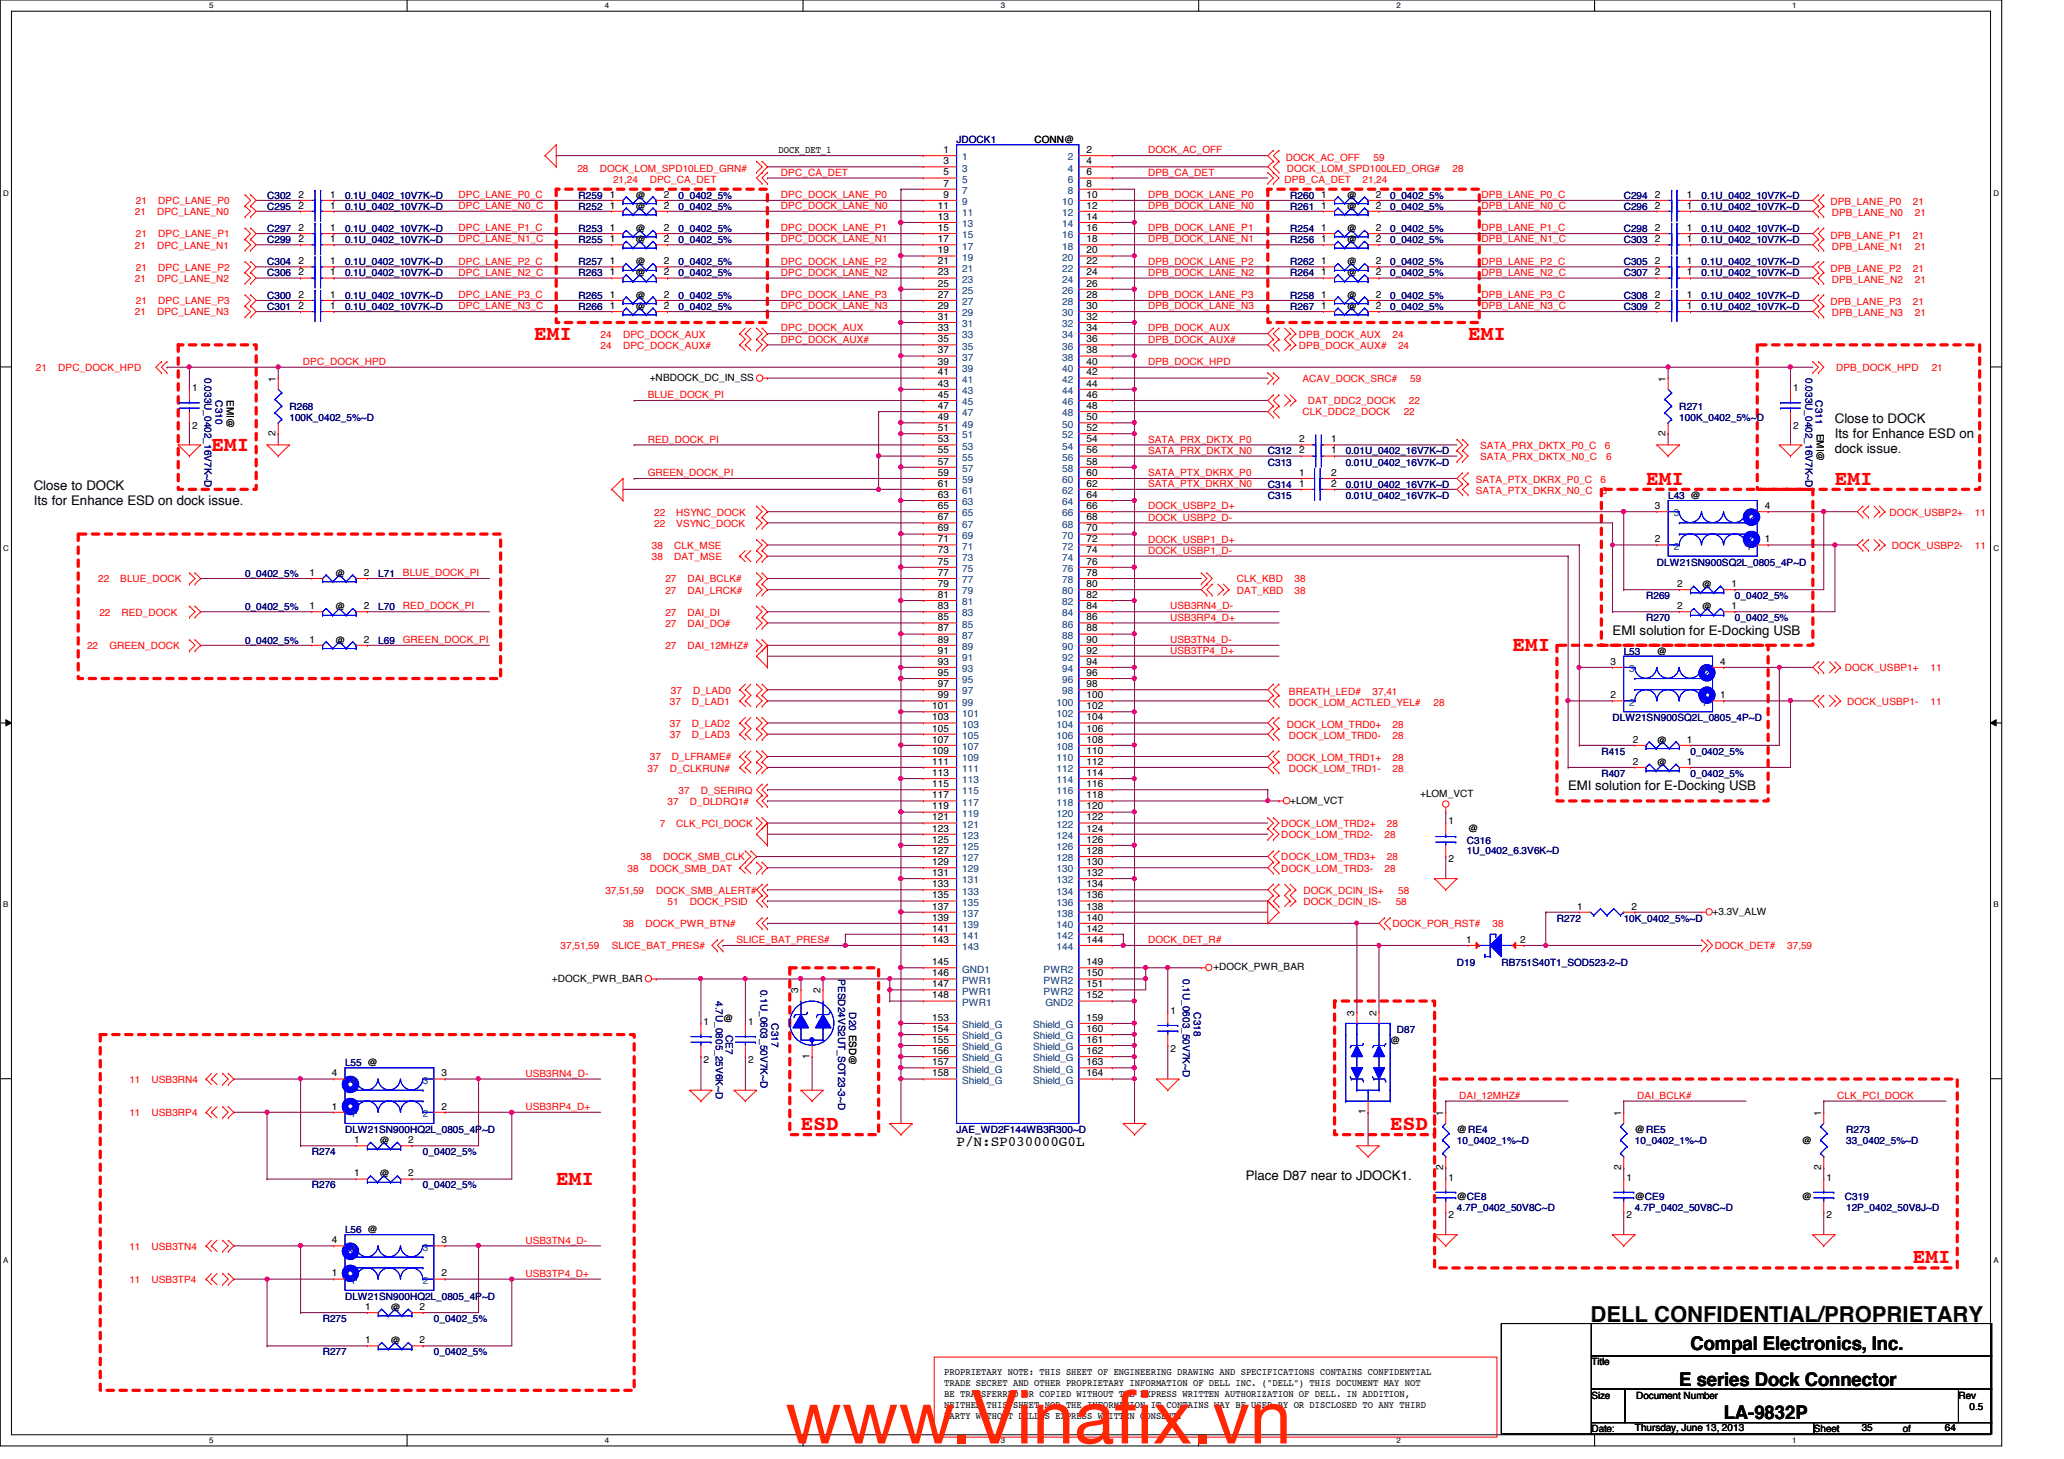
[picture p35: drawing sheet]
<svg xmlns="http://www.w3.org/2000/svg" width="297mm" height="210mm" viewBox="0 0 297 210" stroke-linecap="round" stroke-linejoin="round" font-family="sans-serif">
<defs><g id="words">
<g font-size="10.6" fill="#ff2600">
<text x="113" y="207.7">www.Vinaf</text>
<text x="160.4" y="207.7">ix.vn</text>
</g>
<text font-size="3.2" x="228.9" y="190.2">DELL CONFIDENTIAL/PROPRIETARY</text>
<g font-size="3" fill="#f00">
<text x="76.9" y="48.9">EMI</text>
<text x="211.3" y="48.9">EMI</text>
<text x="30.4" y="64.9">EMI</text>
<text x="236.9" y="69.7">EMI</text>
<text x="264.1" y="69.7">EMI</text>
<text x="217.7" y="93.7">EMI</text>
<text x="115.3" y="162.5">ESD</text>
<text x="200.1" y="162.5">ESD</text>
<text x="80" y="170.5">EMI</text>
<text x="275.3" y="181.7">EMI</text>
</g>
<g font-size="2.7">
<text x="243.3" y="194.3">Compal Electronics, Inc.</text>
<text x="241.7" y="199.4">E series Dock Connector</text>
<text x="248.1" y="204.2">LA-9832P</text>
</g>
<text font-size="2.1" x="137.7" y="164.8">P/N:SP030000G0L</text>
<g font-size="1.9">
<text x="264.1" y="60.9">Close to DOCK</text>
<text x="264.1" y="63.1">Its for Enhance ESD on</text>
<text x="264.1" y="65.2">dock issue.</text>
<text x="4.9" y="70.5">Close to DOCK</text>
<text x="4.9" y="72.7">Its for Enhance ESD on dock issue.</text>
<text x="232.1" y="91.3">EMI solution for E-Docking USB</text>
<text x="225.7" y="113.7">EMI solution for E-Docking USB</text>
<text x="179.3" y="169.7">Place D87 near to JDOCK1.</text>
</g>
<g font-size="1.4">
<text x="112.1" y="22">DOCK_DET_1</text>
<text x="135.8" y="22">1</text>
<text x="135.8" y="23.6">3</text>
<text x="148.9" y="20.6">CONN@</text>
<text x="156.4" y="22">2</text>
<text x="156.4" y="23.6">4</text>
<text x="43" y="28.4">2</text>
<text x="47.5" y="28.4">1</text>
<text x="87.8" y="28.4">1</text>
<text x="91.4" y="28.6">@</text>
<text x="95.5" y="28.4">2</text>
<text x="135.8" y="25.2">5</text>
<text x="135.8" y="26.8">7</text>
<text x="135.8" y="28.4">9</text>
<text x="156.4" y="25.2">6</text>
<text x="156.4" y="26.8">8</text>
<text x="156.4" y="28.4">10</text>
<text x="190.2" y="28.4">1</text>
<text x="193.8" y="28.6">@</text>
<text x="198" y="28.4">2</text>
<text x="238.2" y="28.4">2</text>
<text x="242.8" y="28.4">1</text>
<text x="43" y="33.2">2</text>
<text x="43" y="34.8">2</text>
<text x="43" y="30">2</text>
<text x="47.5" y="33.2">1</text>
<text x="47.5" y="34.8">1</text>
<text x="47.5" y="30">1</text>
<text x="87.8" y="33.2">1</text>
<text x="87.8" y="30">1</text>
<text x="87.8" y="34.8">1</text>
<text x="91.4" y="33.4">@</text>
<text x="91.4" y="30.2">@</text>
<text x="91.4" y="35">@</text>
<text x="95.5" y="33.2">2</text>
<text x="95.5" y="30">2</text>
<text x="95.5" y="34.8">2</text>
<text x="135" y="30">11</text>
<text x="135" y="31.6">13</text>
<text x="135" y="33.2">15</text>
<text x="135" y="34.8">17</text>
<text x="156.4" y="30">12</text>
<text x="156.4" y="31.6">14</text>
<text x="156.4" y="33.2">16</text>
<text x="156.4" y="34.8">18</text>
<text x="190.2" y="33.2">1</text>
<text x="190.2" y="30">1</text>
<text x="190.2" y="34.8">1</text>
<text x="193.8" y="33.4">@</text>
<text x="193.8" y="30.2">@</text>
<text x="193.8" y="35">@</text>
<text x="198" y="33.2">2</text>
<text x="198" y="30">2</text>
<text x="198" y="34.8">2</text>
<text x="238.2" y="30">2</text>
<text x="238.2" y="34.8">2</text>
<text x="238.2" y="33.2">2</text>
<text x="242.8" y="30">1</text>
<text x="242.8" y="34.8">1</text>
<text x="242.8" y="33.2">1</text>
<text x="43" y="39.6">2</text>
<text x="43" y="38">2</text>
<text x="47.5" y="39.6">1</text>
<text x="47.5" y="38">1</text>
<text x="87.8" y="38">1</text>
<text x="87.8" y="39.6">1</text>
<text x="91.4" y="38.2">@</text>
<text x="91.4" y="39.8">@</text>
<text x="95.5" y="38">2</text>
<text x="95.5" y="39.6">2</text>
<text x="135" y="36.4">19</text>
<text x="135" y="38">21</text>
<text x="135" y="39.6">23</text>
<text x="135" y="41.2">25</text>
<text x="156.4" y="36.4">20</text>
<text x="156.4" y="38">22</text>
<text x="156.4" y="39.6">24</text>
<text x="156.4" y="41.2">26</text>
<text x="190.2" y="39.6">1</text>
<text x="190.2" y="38">1</text>
<text x="193.8" y="39.8">@</text>
<text x="193.8" y="38.2">@</text>
<text x="198" y="39.6">2</text>
<text x="198" y="38">2</text>
<text x="238.2" y="39.6">2</text>
<text x="238.2" y="38">2</text>
<text x="242.8" y="39.6">1</text>
<text x="242.8" y="38">1</text>
<text x="43" y="42.8">2</text>
<text x="43" y="44.5">2</text>
<text x="47.5" y="42.8">1</text>
<text x="47.5" y="44.5">1</text>
<text x="87.8" y="44.5">1</text>
<text x="87.8" y="42.8">1</text>
<text x="91.4" y="44.6">@</text>
<text x="91.4" y="43">@</text>
<text x="95.5" y="44.5">2</text>
<text x="95.5" y="42.8">2</text>
<text x="135" y="42.8">27</text>
<text x="135" y="44.5">29</text>
<text x="135" y="46">31</text>
<text x="135" y="47.6">33</text>
<text x="156.4" y="42.8">28</text>
<text x="156.4" y="44.5">30</text>
<text x="156.4" y="46">32</text>
<text x="156.4" y="47.6">34</text>
<text x="190.2" y="44.5">1</text>
<text x="190.2" y="42.8">1</text>
<text x="193.8" y="44.6">@</text>
<text x="193.8" y="43">@</text>
<text x="198" y="44.5">2</text>
<text x="198" y="42.8">2</text>
<text x="238.2" y="44.5">2</text>
<text x="238.2" y="42.8">2</text>
<text x="242.8" y="44.5">1</text>
<text x="242.8" y="42.8">1</text>
<text x="135" y="49.2">35</text>
<text x="135" y="50.8">37</text>
<text x="135" y="52.5">39</text>
<text x="156.4" y="49.2">36</text>
<text x="156.4" y="50.8">38</text>
<text x="156.4" y="52.5">40</text>
<text x="27.6" y="56.2">1</text>
<text x="32.6" y="57.6" transform="rotate(90 32.6 57.6)">EMI@</text>
<text x="39.7" y="54.9" transform="rotate(-90 39.7 54.9)">1</text>
<text x="93.5" y="54.8">+NBDOCK_DC_IN_SS</text>
<text x="135" y="54">41</text>
<text x="135" y="55.6">43</text>
<text x="135" y="57.2">45</text>
<text x="135" y="58.8">47</text>
<text x="156.4" y="54">42</text>
<text x="156.4" y="55.6">44</text>
<text x="156.4" y="57.2">46</text>
<text x="156.4" y="58.8">48</text>
<text x="239.7" y="54.9" transform="rotate(-90 239.7 54.9)">1</text>
<text x="258.1" y="56.2">1</text>
<text x="27.6" y="61.7">2</text>
<text x="39.7" y="62.7" transform="rotate(-90 39.7 62.7)">2</text>
<text x="135" y="60.5">49</text>
<text x="135" y="62">51</text>
<text x="135" y="63.6">53</text>
<text x="135" y="65.2">55</text>
<text x="156.4" y="60.5">50</text>
<text x="156.4" y="62">52</text>
<text x="156.4" y="63.6">54</text>
<text x="156.4" y="65.2">56</text>
<text x="187" y="63.6">2</text>
<text x="187" y="65.2">2</text>
<text x="191.6" y="63.6">1</text>
<text x="191.6" y="65.2">1</text>
<text x="239.7" y="62.7" transform="rotate(-90 239.7 62.7)">2</text>
<text x="258.1" y="61.7">2</text>
<text x="261.4" y="62.4" transform="rotate(90 261.4 62.4)">EMI@</text>
<text x="135" y="66.8">57</text>
<text x="135" y="68.5">59</text>
<text x="135" y="70">61</text>
<text x="135" y="71.6">63</text>
<text x="156.4" y="66.8">58</text>
<text x="156.4" y="68.5">60</text>
<text x="156.4" y="70">62</text>
<text x="156.4" y="71.6">64</text>
<text x="187" y="70">1</text>
<text x="187" y="68.5">1</text>
<text x="191.6" y="70">2</text>
<text x="191.6" y="68.5">2</text>
<text x="135" y="73.2">65</text>
<text x="135" y="74.8">67</text>
<text x="135" y="76.5">69</text>
<text x="156.4" y="73.2">66</text>
<text x="156.4" y="74.8">68</text>
<text x="156.4" y="76.5">70</text>
<text x="238.2" y="73.2">3</text>
<text x="254" y="73.2">4</text>
<text x="44.5" y="82.8">1</text>
<text x="48.2" y="83">@</text>
<text x="52.4" y="82.8">2</text>
<text x="135" y="78">71</text>
<text x="135" y="79.6">73</text>
<text x="135" y="81.2">75</text>
<text x="135" y="82.8">77</text>
<text x="156.4" y="78">72</text>
<text x="156.4" y="79.6">74</text>
<text x="156.4" y="81.2">76</text>
<text x="156.4" y="82.8">78</text>
<text x="238.2" y="78">2</text>
<text x="254" y="78">1</text>
<text x="44.5" y="87.6">1</text>
<text x="48.2" y="87.8">@</text>
<text x="52.4" y="87.6">2</text>
<text x="135" y="84.5">79</text>
<text x="135" y="86">81</text>
<text x="135" y="87.6">83</text>
<text x="135" y="89.2">85</text>
<text x="156.4" y="84.5">80</text>
<text x="156.4" y="86">82</text>
<text x="156.4" y="87.6">84</text>
<text x="156.4" y="89.2">86</text>
<text x="241.4" y="84.5">2</text>
<text x="241.4" y="87.6">2</text>
<text x="244.9" y="84.6">@</text>
<text x="244.9" y="87.8">@</text>
<text x="249.2" y="84.5">1</text>
<text x="249.2" y="87.6">1</text>
<text x="44.5" y="92.5">1</text>
<text x="48.2" y="92.6">@</text>
<text x="52.4" y="92.5">2</text>
<text x="135" y="90.8">87</text>
<text x="135" y="92.5">89</text>
<text x="135" y="94">91</text>
<text x="135" y="95.6">93</text>
<text x="156.4" y="90.8">88</text>
<text x="156.4" y="92.5">90</text>
<text x="156.4" y="94">92</text>
<text x="156.4" y="95.6">94</text>
<text x="231.8" y="95.6">3</text>
<text x="238.5" y="94.2">@</text>
<text x="247.6" y="95.6">4</text>
<text x="135" y="97.2">95</text>
<text x="135" y="98.8">97</text>
<text x="135" y="100.5">99</text>
<text x="156.4" y="97.2">96</text>
<text x="156.4" y="98.8">98</text>
<text x="156.4" y="100.5">100</text>
<text x="231.8" y="100.5">2</text>
<text x="247.6" y="100.5">1</text>
<text x="134.2" y="102">101</text>
<text x="134.2" y="103.6">103</text>
<text x="134.2" y="105.2">105</text>
<text x="134.2" y="106.8">107</text>
<text x="156.4" y="102">102</text>
<text x="156.4" y="103.6">104</text>
<text x="156.4" y="105.2">106</text>
<text x="156.4" y="106.8">108</text>
<text x="235" y="106.8">2</text>
<text x="238.5" y="107">@</text>
<text x="242.8" y="106.8">1</text>
<text x="134.2" y="108.5">109</text>
<text x="134.2" y="110">111</text>
<text x="134.2" y="111.6">113</text>
<text x="134.2" y="113.2">115</text>
<text x="156.4" y="108.5">110</text>
<text x="156.4" y="110">112</text>
<text x="156.4" y="111.6">114</text>
<text x="156.4" y="113.2">116</text>
<text x="235" y="110">2</text>
<text x="238.5" y="110.2">@</text>
<text x="242.8" y="110">1</text>
<text x="134.2" y="114.9">117</text>
<text x="134.2" y="116.5">119</text>
<text x="134.2" y="118">121</text>
<text x="134.2" y="119.6">123</text>
<text x="156.4" y="114.9">118</text>
<text x="156.4" y="116.5">120</text>
<text x="156.4" y="118">122</text>
<text x="156.4" y="119.6">124</text>
<text x="185.7" y="115.6">+LOM_VCT</text>
<text x="204.4" y="114.6">+LOM_VCT</text>
<text x="208.4" y="118.6">1</text>
<text x="211.3" y="119.8">@</text>
<text x="134.2" y="121.2">125</text>
<text x="134.2" y="122.9">127</text>
<text x="134.2" y="124.5">129</text>
<text x="156.4" y="121.2">126</text>
<text x="156.4" y="122.9">128</text>
<text x="156.4" y="124.5">130</text>
<text x="208.4" y="124.1">2</text>
<text x="134.2" y="126">131</text>
<text x="134.2" y="127.6">133</text>
<text x="134.2" y="129.2">135</text>
<text x="134.2" y="130.9">137</text>
<text x="156.4" y="126">132</text>
<text x="156.4" y="127.6">134</text>
<text x="156.4" y="129.2">136</text>
<text x="156.4" y="130.9">138</text>
<text x="227" y="130.9">1</text>
<text x="234.8" y="130.9">2</text>
<text x="246.5" y="131.6">+3.3V_ALW</text>
<text x="134.2" y="132.5">139</text>
<text x="134.2" y="134">141</text>
<text x="134.2" y="135.6">143</text>
<text x="156.4" y="132.5">140</text>
<text x="156.4" y="134">142</text>
<text x="156.4" y="135.6">144</text>
<text x="211" y="135.6">1</text>
<text x="218.8" y="135.6">2</text>
<text x="79.4" y="141.2">+DOCK_PWR_BAR</text>
<text x="114.9" y="142.9" transform="rotate(-90 114.9 142.9)">3</text>
<text x="118.1" y="142.9" transform="rotate(-90 118.1 142.9)">2</text>
<text x="134.2" y="138.9">145</text>
<text x="134.2" y="140.5">146</text>
<text x="134.2" y="142">147</text>
<text x="134.2" y="143.6">148</text>
<text x="156.4" y="138.9">149</text>
<text x="156.4" y="143.6">152</text>
<text x="156.4" y="140.5">150</text>
<text x="156.4" y="142">151</text>
<text x="174.6" y="139.6">+DOCK_PWR_BAR</text>
<text x="101.3" y="147.4">1</text>
<text x="104.1" y="147">@</text>
<text x="107.7" y="147.4">1</text>
<text x="134.2" y="146.9">153</text>
<text x="134.2" y="148.5">154</text>
<text x="156.4" y="146.9">159</text>
<text x="156.4" y="148.5">160</text>
<text x="168.4" y="145.8">1</text>
<text x="194.9" y="146.1" transform="rotate(-90 194.9 146.1)">3</text>
<text x="198.1" y="146.1" transform="rotate(-90 198.1 146.1)">2</text>
<text x="47.7" y="154.9">4</text>
<text x="63.5" y="154.9">3</text>
<text x="101.3" y="152.9">2</text>
<text x="107.7" y="152.9">2</text>
<text x="116.5" y="152.3" transform="rotate(-90 116.5 152.3)">1</text>
<text x="134.2" y="150">155</text>
<text x="134.2" y="151.6">156</text>
<text x="134.2" y="153.2">157</text>
<text x="134.2" y="154.9">158</text>
<text x="156.4" y="150">161</text>
<text x="156.4" y="151.6">162</text>
<text x="156.4" y="153.2">163</text>
<text x="156.4" y="154.9">164</text>
<text x="168.4" y="151.3">2</text>
<text x="200.1" y="150.2">@</text>
<text x="47.7" y="159.6">1</text>
<text x="63.5" y="159.6">2</text>
<text x="196.5" y="160.3" transform="rotate(-90 196.5 160.3)">1</text>
<text x="207.7" y="160.5" transform="rotate(-90 207.7 160.5)">1</text>
<text x="233.3" y="160.5" transform="rotate(-90 233.3 160.5)">1</text>
<text x="262.1" y="160.5" transform="rotate(-90 262.1 160.5)">1</text>
<text x="51" y="164.5">1</text>
<text x="54.6" y="164.6">@</text>
<text x="58.8" y="164.5">2</text>
<text x="209.7" y="163">@RE4</text>
<text x="235.3" y="163">@RE5</text>
<text x="259.3" y="164.6">@</text>
<text x="51" y="169.2">1</text>
<text x="54.6" y="169.4">@</text>
<text x="58.8" y="169.2">2</text>
<text x="207.7" y="168.3" transform="rotate(-90 207.7 168.3)">2</text>
<text x="208.4" y="169.8">1</text>
<text x="209.7" y="172.6">@CE8</text>
<text x="233.3" y="168.3" transform="rotate(-90 233.3 168.3)">2</text>
<text x="234.1" y="169.8">1</text>
<text x="235.3" y="172.6">@CE9</text>
<text x="259.3" y="172.6">@</text>
<text x="262.1" y="168.3" transform="rotate(-90 262.1 168.3)">2</text>
<text x="262.8" y="169.8">1</text>
<text x="47.7" y="178.9">4</text>
<text x="63.5" y="178.9">3</text>
<text x="208.4" y="175.3">2</text>
<text x="234.1" y="175.3">2</text>
<text x="262.8" y="175.3">2</text>
<text x="47.7" y="183.6">1</text>
<text x="63.5" y="183.6">2</text>
<text x="52.5" y="188.5">1</text>
<text x="56.2" y="188.6">@</text>
<text x="60.4" y="188.5">2</text>
<text x="52.5" y="193.3">1</text>
<text x="56.2" y="193.4">@</text>
<text x="60.4" y="193.3">2</text>
<text x="135.9" y="197.9">PROPRIETARY NOTE: THIS SHEET OF ENGINEERING DRAWING AND SPECIFICATIONS CONTAINS CONFIDENTIAL</text>
<text x="229" y="196.4">Title</text>
<text x="135.9" y="199.4">TRADE SECRET AND OTHER PROPRIETARY INFORMATION OF DELL INC. (&quot;DELL&quot;) THIS DOCUMENT MAY NOT</text>
<text x="135.9" y="201">BE TRANSFERRED OR COPIED WITHOUT THE EXPRESS WRITTEN AUTHORIZATION OF DELL. IN ADDITION,</text>
<text x="135.9" y="202.6">NEITHER THIS SHEET NOR THE INFORMATION IT CONTAINS WAY BE USED BY OR DISCLOSED TO ANY THIRD</text>
<text x="229" y="201.2">Size</text>
<text x="235.5" y="201.2">Document Number</text>
<text x="281.9" y="201.2">Rev</text>
<text x="283.5" y="202.8">0.5</text>
<text x="135.9" y="204.1">PARTY WITHOUT DELL'S EXPRESS WRITTEN CONSENT.</text>
<text x="229" y="206">Date:</text>
<text x="235.3" y="205.9">Thursday, June 13, 2013</text>
<text x="261" y="206">Sheet</text>
<text x="267.9" y="205.9">35</text>
<text x="273.9" y="206">of</text>
<text x="279.9" y="205.9">64</text>
</g>
<g font-size="1.4" fill="#000080">
<text x="137.7" y="20.6">JDOCK1</text>
<text x="38.4" y="28.6">C302</text>
<text x="49.7" y="28.6">0.1U_0402_10V7K~D</text>
<text x="83.3" y="28.6">R259</text>
<text x="97.7" y="28.6">0_0402_5%</text>
<text x="185.7" y="28.6">R260</text>
<text x="200.1" y="28.6">0_0402_5%</text>
<text x="233.7" y="28.6">C294</text>
<text x="244.9" y="28.6">0.1U_0402_10V7K~D</text>
<text x="38.4" y="33.4">C297</text>
<text x="38.4" y="35">C299</text>
<text x="38.4" y="30.2">C295</text>
<text x="49.7" y="33.4">0.1U_0402_10V7K~D</text>
<text x="49.7" y="35">0.1U_0402_10V7K~D</text>
<text x="49.7" y="30.2">0.1U_0402_10V7K~D</text>
<text x="83.3" y="33.4">R253</text>
<text x="83.3" y="30.2">R252</text>
<text x="83.3" y="35">R255</text>
<text x="97.7" y="33.4">0_0402_5%</text>
<text x="97.7" y="30.2">0_0402_5%</text>
<text x="97.7" y="35">0_0402_5%</text>
<text x="185.7" y="33.4">R254</text>
<text x="185.7" y="30.2">R261</text>
<text x="185.7" y="35">R256</text>
<text x="200.1" y="33.4">0_0402_5%</text>
<text x="200.1" y="30.2">0_0402_5%</text>
<text x="200.1" y="35">0_0402_5%</text>
<text x="233.7" y="30.2">C296</text>
<text x="233.7" y="35">C303</text>
<text x="233.7" y="33.4">C298</text>
<text x="244.9" y="30.2">0.1U_0402_10V7K~D</text>
<text x="244.9" y="35">0.1U_0402_10V7K~D</text>
<text x="244.9" y="33.4">0.1U_0402_10V7K~D</text>
<text x="38.4" y="39.8">C306</text>
<text x="38.4" y="38.2">C304</text>
<text x="49.7" y="39.8">0.1U_0402_10V7K~D</text>
<text x="49.7" y="38.2">0.1U_0402_10V7K~D</text>
<text x="83.3" y="38.2">R257</text>
<text x="83.3" y="39.8">R263</text>
<text x="97.7" y="38.2">0_0402_5%</text>
<text x="97.7" y="39.8">0_0402_5%</text>
<text x="185.7" y="39.8">R264</text>
<text x="185.7" y="38.2">R262</text>
<text x="200.1" y="39.8">0_0402_5%</text>
<text x="200.1" y="38.2">0_0402_5%</text>
<text x="233.7" y="39.8">C307</text>
<text x="233.7" y="38.2">C305</text>
<text x="244.9" y="39.8">0.1U_0402_10V7K~D</text>
<text x="244.9" y="38.2">0.1U_0402_10V7K~D</text>
<text x="38.4" y="43">C300</text>
<text x="38.4" y="44.6">C301</text>
<text x="49.7" y="43">0.1U_0402_10V7K~D</text>
<text x="49.7" y="44.6">0.1U_0402_10V7K~D</text>
<text x="83.3" y="44.6">R266</text>
<text x="83.3" y="43">R265</text>
<text x="97.7" y="44.6">0_0402_5%</text>
<text x="97.7" y="43">0_0402_5%</text>
<text x="185.7" y="44.6">R267</text>
<text x="185.7" y="43">R258</text>
<text x="200.1" y="44.6">0_0402_5%</text>
<text x="200.1" y="43">0_0402_5%</text>
<text x="233.7" y="44.6">C309</text>
<text x="233.7" y="43">C308</text>
<text x="244.9" y="44.6">0.1U_0402_10V7K~D</text>
<text x="244.9" y="43">0.1U_0402_10V7K~D</text>
<text x="29.4" y="54.4" transform="rotate(90 29.4 54.4)">0.033U_0402_16V7K~D</text>
<text x="31" y="57.6" transform="rotate(90 31 57.6)">C310</text>
<text x="41.7" y="59">R268</text>
<text x="241.7" y="59">R271</text>
<text x="259.8" y="54.4" transform="rotate(90 259.8 54.4)">0.033U_0402_16V7K~D</text>
<text x="261.3" y="57.6" transform="rotate(90 261.3 57.6)">C311</text>
<text x="41.7" y="60.6">100K_0402_5%~D</text>
<text x="182.5" y="65.4">C312</text>
<text x="193.7" y="65.4">0.01U_0402_16V7K~D</text>
<text x="241.7" y="60.6">100K_0402_5%~D</text>
<text x="182.5" y="71.8">C315</text>
<text x="182.5" y="67">C313</text>
<text x="182.5" y="70.2">C314</text>
<text x="193.7" y="71.8">0.01U_0402_16V7K~D</text>
<text x="193.7" y="67">0.01U_0402_16V7K~D</text>
<text x="193.7" y="70.2">0.01U_0402_16V7K~D</text>
<text x="240.1" y="71.8">L43 @</text>
<text x="35.3" y="83">0_0402_5%</text>
<text x="54.4" y="83">L71</text>
<text x="238.5" y="81.4">DLW21SN900SQ2L_0805_4P~D</text>
<text x="35.3" y="87.8">0_0402_5%</text>
<text x="54.4" y="87.8">L70</text>
<text x="236.9" y="86.2">R269</text>
<text x="236.9" y="89.4">R270</text>
<text x="249.7" y="86.2">0_0402_5%</text>
<text x="249.7" y="89.4">0_0402_5%</text>
<text x="35.3" y="92.6">0_0402_5%</text>
<text x="54.4" y="92.6">L69</text>
<text x="233.7" y="94.2">L53</text>
<text x="232.1" y="103.8">DLW21SN900SQ2L_0805_4P~D</text>
<text x="230.5" y="111.8">R407</text>
<text x="230.5" y="108.6">R415</text>
<text x="243.3" y="111.8">0_0402_5%</text>
<text x="243.3" y="108.6">0_0402_5%</text>
<text x="211.1" y="121.4">C316</text>
<text x="211.1" y="122.8">1U_0402_6.3V6K~D</text>
<text x="224.1" y="132.6">R272</text>
<text x="233.7" y="132.6">10K_0402_5%~D</text>
<text x="109.4" y="142.4" transform="rotate(90 109.4 142.4)">0.1U_0603_50V7K~D</text>
<text x="120.6" y="140.8" transform="rotate(90 120.6 140.8)">PESD24VS2UT_SOT23-3~D</text>
<text x="170.2" y="140.8" transform="rotate(90 170.2 140.8)">0.1U_0603_50V7K~D</text>
<text x="209.7" y="139">D19</text>
<text x="216.1" y="139">RB751S40T1_SOD523-2~D</text>
<text x="103" y="144" transform="rotate(90 103 144)">4.7U_0805_25V6K~D</text>
<text x="104.5" y="148.8" transform="rotate(90 104.5 148.8)">CE7</text>
<text x="111" y="147.2" transform="rotate(90 111 147.2)">C317</text>
<text x="122.2" y="145.6" transform="rotate(90 122.2 145.6)">D20 ESD@</text>
<text x="171.8" y="145.6" transform="rotate(90 171.8 145.6)">C318</text>
<text x="201" y="148.6">D87</text>
<text x="49.7" y="153.4">L55 @</text>
<text x="44.9" y="166.2">R274</text>
<text x="49.7" y="163">DLW21SN900HQ2L_0805_4P~D</text>
<text x="60.9" y="166.2">0_0402_5%</text>
<text x="137.7" y="163">JAE_WD2F144WB3R300~D</text>
<text x="209.7" y="164.6">10_0402_1%~D</text>
<text x="235.3" y="164.6">10_0402_1%~D</text>
<text x="265.7" y="163">R273</text>
<text x="265.7" y="164.6">33_0402_5%~D</text>
<text x="44.9" y="171">R276</text>
<text x="60.9" y="171">0_0402_5%</text>
<text x="265.5" y="172.6">C319</text>
<text x="49.7" y="177.4">L56 @</text>
<text x="209.7" y="174.2">4.7P_0402_50V8C~D</text>
<text x="235.3" y="174.2">4.7P_0402_50V8C~D</text>
<text x="265.7" y="174.2">12P_0402_50V8J~D</text>
<text x="46.4" y="190.2">R275</text>
<text x="49.7" y="187">DLW21SN900HQ2L_0805_4P~D</text>
<text x="62.4" y="190.2">0_0402_5%</text>
<text x="46.4" y="195">R277</text>
<text x="62.4" y="195">0_0402_5%</text>
</g>
<g font-size="1.4" fill="#004080">
<text x="138.5" y="23.1">1</text>
<text x="153.7" y="23.1">2</text>
<text x="138.5" y="24.7">3</text>
<text x="138.5" y="26.3">5</text>
<text x="138.5" y="27.9">7</text>
<text x="138.5" y="29.5">9</text>
<text x="152.9" y="29.5">10</text>
<text x="153.7" y="24.7">4</text>
<text x="153.7" y="26.3">6</text>
<text x="153.7" y="27.9">8</text>
<text x="138.5" y="31.1">11</text>
<text x="138.5" y="32.7">13</text>
<text x="138.5" y="34.3">15</text>
<text x="138.5" y="35.9">17</text>
<text x="152.9" y="31.1">12</text>
<text x="152.9" y="32.7">14</text>
<text x="152.9" y="34.3">16</text>
<text x="152.9" y="35.9">18</text>
<text x="138.5" y="37.5">19</text>
<text x="138.5" y="39.1">21</text>
<text x="138.5" y="40.7">23</text>
<text x="152.9" y="37.5">20</text>
<text x="152.9" y="39.1">22</text>
<text x="152.9" y="40.7">24</text>
<text x="138.5" y="42.3">25</text>
<text x="138.5" y="43.9">27</text>
<text x="138.5" y="45.5">29</text>
<text x="138.5" y="47.1">31</text>
<text x="152.9" y="42.3">26</text>
<text x="152.9" y="43.9">28</text>
<text x="152.9" y="45.5">30</text>
<text x="152.9" y="47.1">32</text>
<text x="138.5" y="48.7">33</text>
<text x="138.5" y="50.3">35</text>
<text x="138.5" y="51.9">37</text>
<text x="138.5" y="53.5">39</text>
<text x="152.9" y="48.7">34</text>
<text x="152.9" y="50.3">36</text>
<text x="152.9" y="51.9">38</text>
<text x="152.9" y="53.5">40</text>
<text x="138.5" y="55.1">41</text>
<text x="138.5" y="56.7">43</text>
<text x="138.5" y="58.3">45</text>
<text x="138.5" y="59.9">47</text>
<text x="152.9" y="55.1">42</text>
<text x="152.9" y="56.7">44</text>
<text x="152.9" y="58.3">46</text>
<text x="152.9" y="59.9">48</text>
<text x="138.5" y="61.5">49</text>
<text x="138.5" y="63.1">51</text>
<text x="138.5" y="64.7">53</text>
<text x="152.9" y="61.5">50</text>
<text x="152.9" y="63.1">52</text>
<text x="152.9" y="64.7">54</text>
<text x="138.5" y="66.3">55</text>
<text x="138.5" y="67.9">57</text>
<text x="138.5" y="69.5">59</text>
<text x="138.5" y="71.1">61</text>
<text x="152.9" y="66.3">56</text>
<text x="152.9" y="67.9">58</text>
<text x="152.9" y="69.5">60</text>
<text x="152.9" y="71.1">62</text>
<text x="138.5" y="72.7">63</text>
<text x="138.5" y="74.3">65</text>
<text x="138.5" y="75.9">67</text>
<text x="138.5" y="77.5">69</text>
<text x="152.9" y="72.7">64</text>
<text x="152.9" y="74.3">66</text>
<text x="152.9" y="75.9">68</text>
<text x="152.9" y="77.5">70</text>
<text x="240.9" y="74.3">3</text>
<text x="251.3" y="74.3">4</text>
<text x="138.5" y="79.1">71</text>
<text x="138.5" y="80.7">73</text>
<text x="138.5" y="82.3">75</text>
<text x="138.5" y="83.9">77</text>
<text x="152.9" y="79.1">72</text>
<text x="152.9" y="80.7">74</text>
<text x="152.9" y="82.3">76</text>
<text x="152.9" y="83.9">78</text>
<text x="240.9" y="79.1">2</text>
<text x="251.3" y="79.1">1</text>
<text x="138.5" y="85.5">79</text>
<text x="138.5" y="87.1">81</text>
<text x="138.5" y="88.7">83</text>
<text x="152.9" y="85.5">80</text>
<text x="152.9" y="87.1">82</text>
<text x="152.9" y="88.7">84</text>
<text x="138.5" y="90.3">85</text>
<text x="138.5" y="91.9">87</text>
<text x="138.5" y="93.5">89</text>
<text x="138.5" y="95.1">91</text>
<text x="152.9" y="90.3">86</text>
<text x="152.9" y="91.9">88</text>
<text x="152.9" y="93.5">90</text>
<text x="152.9" y="95.1">92</text>
<text x="138.5" y="96.7">93</text>
<text x="138.5" y="98.3">95</text>
<text x="138.5" y="99.9">97</text>
<text x="138.5" y="101.5">99</text>
<text x="152.1" y="101.5">100</text>
<text x="152.9" y="96.7">94</text>
<text x="152.9" y="98.3">96</text>
<text x="152.9" y="99.9">98</text>
<text x="234.5" y="101.5">2</text>
<text x="234.5" y="96.7">3</text>
<text x="244.9" y="101.5">1</text>
<text x="244.9" y="96.7">4</text>
<text x="138.5" y="103.1">101</text>
<text x="138.5" y="104.7">103</text>
<text x="138.5" y="106.3">105</text>
<text x="138.5" y="107.9">107</text>
<text x="152.1" y="103.1">102</text>
<text x="152.1" y="104.7">104</text>
<text x="152.1" y="106.3">106</text>
<text x="152.1" y="107.9">108</text>
<text x="138.5" y="109.5">109</text>
<text x="138.5" y="111.1">111</text>
<text x="138.5" y="112.7">113</text>
<text x="152.1" y="109.5">110</text>
<text x="152.1" y="111.1">112</text>
<text x="152.1" y="112.7">114</text>
<text x="138.5" y="114.3">115</text>
<text x="138.5" y="115.9">117</text>
<text x="138.5" y="117.5">119</text>
<text x="138.5" y="119.1">121</text>
<text x="152.1" y="114.3">116</text>
<text x="152.1" y="115.9">118</text>
<text x="152.1" y="117.5">120</text>
<text x="152.1" y="119.1">122</text>
<text x="138.5" y="120.7">123</text>
<text x="138.5" y="122.3">125</text>
<text x="138.5" y="123.9">127</text>
<text x="138.5" y="125.5">129</text>
<text x="152.1" y="120.7">124</text>
<text x="152.1" y="122.3">126</text>
<text x="152.1" y="123.9">128</text>
<text x="152.1" y="125.5">130</text>
<text x="138.5" y="127.1">131</text>
<text x="138.5" y="128.7">133</text>
<text x="138.5" y="130.3">135</text>
<text x="138.5" y="131.9">137</text>
<text x="152.1" y="127.1">132</text>
<text x="152.1" y="128.7">134</text>
<text x="152.1" y="130.3">136</text>
<text x="152.1" y="131.9">138</text>
<text x="138.5" y="133.5">139</text>
<text x="138.5" y="135.1">141</text>
<text x="138.5" y="136.7">143</text>
<text x="152.1" y="133.5">140</text>
<text x="152.1" y="135.1">142</text>
<text x="152.1" y="136.7">144</text>
<text x="138.5" y="139.9">GND1</text>
<text x="138.5" y="141.5">PWR1</text>
<text x="138.5" y="143.1">PWR1</text>
<text x="150.2" y="139.9">PWR2</text>
<text x="150.2" y="141.5">PWR2</text>
<text x="150.2" y="143.1">PWR2</text>
<text x="138.5" y="147.9">Shield_G</text>
<text x="138.5" y="149.5">Shield_G</text>
<text x="138.5" y="144.7">PWR1</text>
<text x="148.7" y="147.9">Shield_G</text>
<text x="148.7" y="149.5">Shield_G</text>
<text x="150.4" y="144.7">GND2</text>
<text x="50.5" y="155.9">4</text>
<text x="60.8" y="155.9">3</text>
<text x="138.5" y="151.1">Shield_G</text>
<text x="138.5" y="152.7">Shield_G</text>
<text x="138.5" y="154.3">Shield_G</text>
<text x="138.5" y="155.9">Shield_G</text>
<text x="148.7" y="151.1">Shield_G</text>
<text x="148.7" y="152.7">Shield_G</text>
<text x="148.7" y="154.3">Shield_G</text>
<text x="148.7" y="155.9">Shield_G</text>
<text x="50.5" y="160.7">1</text>
<text x="60.8" y="160.7">2</text>
<text x="50.5" y="179.9">4</text>
<text x="60.8" y="179.9">3</text>
<text x="50.5" y="184.7">1</text>
<text x="60.8" y="184.7">2</text>
</g>
<g font-size="1.4" fill="#f00">
<text x="165.2" y="22.1">DOCK_AC_OFF</text>
<text x="185" y="23.1">DOCK_AC_OFF</text>
<text x="197.7" y="23.1">59</text>
<text x="19.6" y="29.4">21</text>
<text x="22.8" y="29.4">DPC_LANE_P0</text>
<text x="66" y="28.5">DPC_LANE_P0_C</text>
<text x="83.1" y="24.7">28</text>
<text x="86.3" y="24.7">DOCK_LOM_SPD10LED_GRN#</text>
<text x="88.2" y="26.3">21,24</text>
<text x="93.5" y="26.3">DPC_CA_DET</text>
<text x="112.4" y="25.3">DPC_CA_DET</text>
<text x="112.4" y="28.5">DPC_DOCK_LANE_P0</text>
<text x="165.2" y="28.5">DPB_DOCK_LANE_P0</text>
<text x="165.2" y="25.3">DPB_CA_DET</text>
<text x="184.9" y="26.3">DPB_CA_DET</text>
<text x="185.2" y="24.7">DOCK_LOM_SPD100LED_ORG#</text>
<text x="196.1" y="26.3">21,24</text>
<text x="209" y="24.7">28</text>
<text x="213.2" y="28.5">DPB_LANE_P0_C</text>
<text x="263.4" y="29.5">DPB_LANE_P0</text>
<text x="275.3" y="29.5">21</text>
<text x="19.4" y="31">21</text>
<text x="19.4" y="35.8">21</text>
<text x="19.6" y="34.2">21</text>
<text x="22.6" y="31">DPC_LANE_N0</text>
<text x="22.6" y="35.8">DPC_LANE_N1</text>
<text x="22.8" y="34.2">DPC_LANE_P1</text>
<text x="66" y="33.3">DPC_LANE_P1_C</text>
<text x="66" y="34.9">DPC_LANE_N1_C</text>
<text x="66" y="30.1">DPC_LANE_N0_C</text>
<text x="112.4" y="33.3">DPC_DOCK_LANE_P1</text>
<text x="112.4" y="30.1">DPC_DOCK_LANE_N0</text>
<text x="112.4" y="34.9">DPC_DOCK_LANE_N1</text>
<text x="165.2" y="33.3">DPB_DOCK_LANE_P1</text>
<text x="165.2" y="34.9">DPB_DOCK_LANE_N1</text>
<text x="165.2" y="30.1">DPB_DOCK_LANE_N0</text>
<text x="213.2" y="33.3">DPB_LANE_P1_C</text>
<text x="213.2" y="34.9">DPB_LANE_N1_C</text>
<text x="213.2" y="30.1">DPB_LANE_N0_C</text>
<text x="263.4" y="34.3">DPB_LANE_P1</text>
<text x="263.6" y="31.1">DPB_LANE_N0</text>
<text x="263.6" y="35.9">DPB_LANE_N1</text>
<text x="275.3" y="34.3">21</text>
<text x="275.6" y="31.1">21</text>
<text x="275.6" y="35.9">21</text>
<text x="19.4" y="40.6">21</text>
<text x="19.6" y="39">21</text>
<text x="22.6" y="40.6">DPC_LANE_N2</text>
<text x="22.8" y="39">DPC_LANE_P2</text>
<text x="66" y="38.1">DPC_LANE_P2_C</text>
<text x="66" y="39.7">DPC_LANE_N2_C</text>
<text x="112.4" y="39.7">DPC_DOCK_LANE_N2</text>
<text x="112.4" y="38.1">DPC_DOCK_LANE_P2</text>
<text x="165.2" y="38.1">DPB_DOCK_LANE_P2</text>
<text x="165.2" y="39.7">DPB_DOCK_LANE_N2</text>
<text x="213.2" y="38.1">DPB_LANE_P2_C</text>
<text x="213.2" y="39.7">DPB_LANE_N2_C</text>
<text x="263.4" y="39.1">DPB_LANE_P2</text>
<text x="263.6" y="40.7">DPB_LANE_N2</text>
<text x="275.3" y="39.1">21</text>
<text x="275.6" y="40.7">21</text>
<text x="19.4" y="45.4">21</text>
<text x="19.6" y="43.8">21</text>
<text x="22.6" y="45.4">DPC_LANE_N3</text>
<text x="22.8" y="43.8">DPC_LANE_P3</text>
<text x="66" y="42.9">DPC_LANE_P3_C</text>
<text x="66" y="44.5">DPC_LANE_N3_C</text>
<text x="112.4" y="47.7">DPC_DOCK_AUX</text>
<text x="112.4" y="44.5">DPC_DOCK_LANE_N3</text>
<text x="112.4" y="42.9">DPC_DOCK_LANE_P3</text>
<text x="165.2" y="42.9">DPB_DOCK_LANE_P3</text>
<text x="165.2" y="44.5">DPB_DOCK_LANE_N3</text>
<text x="165.2" y="47.7">DPB_DOCK_AUX</text>
<text x="213.2" y="42.9">DPB_LANE_P3_C</text>
<text x="213.2" y="44.5">DPB_LANE_N3_C</text>
<text x="263.4" y="43.9">DPB_LANE_P3</text>
<text x="263.6" y="45.5">DPB_LANE_N3</text>
<text x="275.3" y="43.9">21</text>
<text x="275.6" y="45.5">21</text>
<text x="5.2" y="53.4">21</text>
<text x="8.4" y="53.4">DPC_DOCK_HPD</text>
<text x="43.6" y="52.5">DPC_DOCK_HPD</text>
<text x="86.4" y="50.2">24</text>
<text x="86.4" y="48.6">24</text>
<text x="89.7" y="50.2">DPC_DOCK_AUX#</text>
<text x="89.7" y="48.6">DPC_DOCK_AUX</text>
<text x="112.4" y="49.3">DPC_DOCK_AUX#</text>
<text x="165.2" y="52.5">DPB_DOCK_HPD</text>
<text x="165.2" y="49.3">DPB_DOCK_AUX#</text>
<text x="186.9" y="48.6">DPB_DOCK_AUX</text>
<text x="186.9" y="50.2">DPB_DOCK_AUX#</text>
<text x="200.4" y="48.6">24</text>
<text x="201.2" y="50.2">24</text>
<text x="264.2" y="53.4">DPB_DOCK_HPD</text>
<text x="278" y="53.4">21</text>
<text x="93.2" y="57.3">BLUE_DOCK_PI</text>
<text x="187.4" y="55">ACAV_DOCK_SRC#</text>
<text x="187.4" y="59.8">CLK_DDC2_DOCK</text>
<text x="188.2" y="58.2">DAT_DDC2_DOCK</text>
<text x="202" y="59.8">22</text>
<text x="202.8" y="58.2">22</text>
<text x="202.9" y="55">59</text>
<text x="93.2" y="63.7">RED_DOCK_PI</text>
<text x="165.2" y="63.7">SATA_PRX_DKTX_P0</text>
<text x="165.2" y="65.3">SATA_PRX_DKTX_N0</text>
<text x="213" y="64.6">SATA_PRX_DKTX_P0_C</text>
<text x="231" y="64.6">6</text>
<text x="93.2" y="68.5">GREEN_DOCK_PI</text>
<text x="165.2" y="68.5">SATA_PTX_DKRX_P0</text>
<text x="165.2" y="70.1">SATA_PTX_DKRX_N0</text>
<text x="212.4" y="69.5">SATA_PTX_DKRX_P0_C</text>
<text x="212.4" y="71.1">SATA_PTX_DKRX_N0_C</text>
<text x="213" y="66.2">SATA_PRX_DKTX_N0_C</text>
<text x="230.3" y="69.5">6</text>
<text x="230.5" y="71.1">6</text>
<text x="231.1" y="66.2">6</text>
<text x="94.1" y="75.8">22</text>
<text x="94.1" y="74.2">22</text>
<text x="97.3" y="75.8">VSYNC_DOCK</text>
<text x="97.3" y="74.2">HSYNC_DOCK</text>
<text x="165.2" y="73.3">DOCK_USBP2_D+</text>
<text x="165.2" y="74.9">DOCK_USBP2_D-</text>
<text x="271.9" y="74.2">DOCK_USBP2+</text>
<text x="284.2" y="74.2">11</text>
<text x="14.1" y="83.8">22</text>
<text x="17.3" y="83.8">BLUE_DOCK</text>
<text x="58" y="82.9">BLUE_DOCK_PI</text>
<text x="93.8" y="80.6">38</text>
<text x="93.8" y="79">38</text>
<text x="95.8" y="83.8">27</text>
<text x="97" y="80.6">DAT_MSE</text>
<text x="97" y="79">CLK_MSE</text>
<text x="98.9" y="83.8">DAI_BCLK#</text>
<text x="165.2" y="79.7">DOCK_USBP1_D-</text>
<text x="165.2" y="78.1">DOCK_USBP1_D+</text>
<text x="178" y="83.8">CLK_KBD</text>
<text x="186.3" y="83.8">38</text>
<text x="272.2" y="79">DOCK_USBP2-</text>
<text x="284.2" y="79">11</text>
<text x="14.3" y="88.6">22</text>
<text x="17.5" y="88.6">RED_DOCK</text>
<text x="58" y="87.7">RED_DOCK_PI</text>
<text x="95.8" y="85.4">27</text>
<text x="95.8" y="88.6">27</text>
<text x="98.9" y="85.4">DAI_LRCK#</text>
<text x="98.9" y="88.6">DAI_DI</text>
<text x="168.4" y="87.7">USB3RN4_D-</text>
<text x="168.4" y="89.3">USB3RP4_D+</text>
<text x="178" y="85.4">DAT_KBD</text>
<text x="186.3" y="85.4">38</text>
<text x="12.5" y="93.4">22</text>
<text x="15.7" y="93.4">GREEN_DOCK</text>
<text x="58" y="92.5">GREEN_DOCK_PI</text>
<text x="95.8" y="90.2">27</text>
<text x="95.8" y="93.4">27</text>
<text x="98.9" y="90.2">DAI_DO#</text>
<text x="98.9" y="93.4">DAI_12MHZ#</text>
<text x="168.4" y="92.5">USB3TN4_D-</text>
<text x="168.4" y="94.1">USB3TP4_D+</text>
<text x="96.4" y="101.4">37</text>
<text x="96.6" y="99.8">37</text>
<text x="99.6" y="101.4">D_LAD1</text>
<text x="99.7" y="99.8">D_LAD0</text>
<text x="185.5" y="99.9">BREATH_LED#</text>
<text x="185.5" y="101.5">DOCK_LOM_ACTLED_YEL#</text>
<text x="197.5" y="99.9">37,41</text>
<text x="206.3" y="101.5">28</text>
<text x="265.5" y="96.6">DOCK_USBP1+</text>
<text x="265.9" y="101.4">DOCK_USBP1-</text>
<text x="277.8" y="96.6">11</text>
<text x="277.8" y="101.4">11</text>
<text x="96.4" y="104.6">37</text>
<text x="96.4" y="106.2">37</text>
<text x="99.6" y="104.6">D_LAD2</text>
<text x="99.6" y="106.2">D_LAD3</text>
<text x="185.2" y="104.7">DOCK_LOM_TRD0+</text>
<text x="185.5" y="106.3">DOCK_LOM_TRD0-</text>
<text x="200.4" y="104.7">28</text>
<text x="200.4" y="106.3">28</text>
<text x="93.2" y="111">37</text>
<text x="93.5" y="109.4">37</text>
<text x="96.4" y="111">D_CLKRUN#</text>
<text x="96.7" y="109.4">D_LFRAME#</text>
<text x="185.2" y="109.5">DOCK_LOM_TRD1+</text>
<text x="185.5" y="111.1">DOCK_LOM_TRD1-</text>
<text x="200.4" y="109.5">28</text>
<text x="200.4" y="111.1">28</text>
<text x="95" y="119">7</text>
<text x="96.1" y="115.8">37</text>
<text x="97.3" y="119">CLK_PCI_DOCK</text>
<text x="97.7" y="114.2">37</text>
<text x="99.3" y="115.8">D_DLDRQ1#</text>
<text x="100.9" y="114.2">D_SERIRQ</text>
<text x="184.4" y="119">DOCK_LOM_TRD2+</text>
<text x="199.6" y="119">28</text>
<text x="90.3" y="125.4">38</text>
<text x="92.2" y="123.8">38</text>
<text x="93.5" y="125.4">DOCK_SMB_DAT</text>
<text x="95.4" y="123.8">DOCK_SMB_CLK</text>
<text x="184.4" y="120.6">DOCK_LOM_TRD2-</text>
<text x="184.4" y="125.4">DOCK_LOM_TRD3-</text>
<text x="184.4" y="123.8">DOCK_LOM_TRD3+</text>
<text x="199.3" y="120.6">28</text>
<text x="199.3" y="125.4">28</text>
<text x="199.6" y="123.8">28</text>
<text x="87.1" y="128.6">37,51,59</text>
<text x="94.4" y="128.6">DOCK_SMB_ALERT#</text>
<text x="96.1" y="130.2">51</text>
<text x="99.3" y="130.2">DOCK_PSID</text>
<text x="187.6" y="128.6">DOCK_DCIN_IS+</text>
<text x="187.6" y="130.2">DOCK_DCIN_IS-</text>
<text x="200.9" y="130.2">58</text>
<text x="201.2" y="128.6">58</text>
<text x="80.7" y="136.6">37,51,59</text>
<text x="88.1" y="136.6">SLICE_BAT_PRES#</text>
<text x="89.7" y="133.4">38</text>
<text x="92.9" y="133.4">DOCK_PWR_BTN#</text>
<text x="106" y="135.7">SLICE_BAT_PRES#</text>
<text x="165.2" y="135.7">DOCK_DET_R#</text>
<text x="200.4" y="133.4">DOCK_POR_RST#</text>
<text x="214.8" y="133.4">38</text>
<text x="246.8" y="136.6">DOCK_DET#</text>
<text x="257.2" y="136.6">37,59</text>
<text x="18.6" y="155.8">11</text>
<text x="21.8" y="155.8">USB3RN4</text>
<text x="75.6" y="154.9">USB3RN4_D-</text>
<text x="18.6" y="160.6">11</text>
<text x="21.8" y="160.6">USB3RP4</text>
<text x="75.6" y="159.7">USB3RP4_D+</text>
<text x="210" y="158.1">DAI_12MHZ#</text>
<text x="235.6" y="158.1">DAI_BCLK#</text>
<text x="264.4" y="158.1">CLK_PCI_DOCK</text>
<text x="18.6" y="179.8">11</text>
<text x="21.8" y="179.8">USB3TN4</text>
<text x="75.6" y="178.9">USB3TN4_D-</text>
<text x="18.6" y="184.6">11</text>
<text x="21.8" y="184.6">USB3TP4</text>
<text x="75.6" y="183.7">USB3TP4_D+</text>
</g>
<g font-size="1.1">
<text x="30.1" y="1.1">5</text>
<text x="87" y="1.1">4</text>
<text x="144" y="1.1">3</text>
<text x="201" y="1.1">2</text>
<text x="257.9" y="1.1">1</text>
<text x=".5" y="28.2">D</text>
<text x="286.9" y="28.2">D</text>
<text x=".5" y="79.3">C</text>
<text x="286.9" y="79.3">C</text>
<text x=".5" y="130.6">B</text>
<text x="286.9" y="130.6">B</text>
<text x=".5" y="181.7">A</text>
<text x="286.9" y="181.7">A</text>
<text x="30.1" y="207.6">5</text>
<text x="87" y="207.6">4</text>
<text x="144" y="207.6">3</text>
<text x="201" y="207.6">2</text>
<text x="257.9" y="207.6">1</text>
</g>
</g></defs>
<path d="M0 0h288.1v208h-288.1zM1.6 1.6h284.9v204.8h-284.9z" fill="none" stroke="#000" stroke-width=".14"/>
<g fill="#fff">
<path d="M30.1 .2h.6v1.2h-.6z"/>
<path d="M30.1 206.6h.6v1.2h-.6z"/>
</g>
<path d="M58.6 0v1.6M58.6 206.4v1.6" fill="none" stroke="#000" stroke-width=".14"/>
<g fill="#fff">
<path d="M87 .2h.6v1.2h-.6z"/>
<path d="M87 206.6h.6v1.2h-.6z"/>
</g>
<path d="M115.6 0v1.6M115.6 206.4v1.6" fill="none" stroke="#000" stroke-width=".14"/>
<g fill="#fff">
<path d="M144 .2h.6v1.2h-.6z"/>
<path d="M144 206.6h.6v1.2h-.6z"/>
</g>
<path d="M172.5 0v1.6M172.5 206.4v1.6" fill="none" stroke="#000" stroke-width=".14"/>
<g fill="#fff">
<path d="M201 .2h.5v1.2h-.5z"/>
<path d="M201 206.6h.5v1.2h-.5z"/>
</g>
<path d="M229.5 0v1.6M229.5 206.4v1.6" fill="none" stroke="#000" stroke-width=".14"/>
<g fill="#fff">
<path d="M257.9 .2h.6v1.2h-.6z"/>
<path d="M257.9 206.6h.6v1.2h-.6z"/>
<path d="M.5 27.2h.7v1.2h-.7z"/>
<path d="M286.9 27.2h.8v1.2h-.8z"/>
<path d="M.5 78.4h.7v1.1h-.7z"/>
<path d="M286.9 78.4h.8v1.1h-.8z"/>
</g>
<path d="M0 52.8h1.6M286.5 52.8h1.6" fill="none" stroke="#000" stroke-width=".14"/>
<g fill="#fff">
<path d="M.5 129.6h.7v1.2h-.7z"/>
<path d="M286.9 129.6h.7v1.2h-.7z"/>
</g>
<path d="M0 104h1.6M.8 103.5l.8 .5-.8 .4zM286.5 104l.8-.5v.9zM286.5 104h1.6" fill="none" stroke="#000" stroke-width=".14"/>
<path d="M.8 103.5l.8 .5-.8 .4zM286.5 104l.8-.5v.9z" fill="#000"/>
<g fill="#fff">
<path d="M.5 180.8h.7v1.1h-.7z"/>
<path d="M286.9 180.8h.7v1.1h-.7z"/>
</g>
<path d="M0 155.2h1.6M286.5 155.2h1.6" fill="none" stroke="#000" stroke-width=".14"/>
<path d="M134.4 195.2h81v11.6h-81z" fill="none" stroke="#f00" stroke-width=".14"/>
<path d="M80 27.2h30.4v19.2h-30.4zM182.5 27.2h30.4v19.2h-30.4zM25.7 49.6h11.2v20.8h-11.2zM252.9 49.6h32v20.8h-32zM11.3 76.8h60.7v20.8h-60.7zM230.5 70.4h30.4v22.4h-30.4zM224.1 92.8h30.4v22.4h-30.4zM113.7 139.2h12.7v24h-12.7zM14.4 148.8h76.9v51.2h-76.9zM192.1 144h14.4v19.2h-14.4zM206.5 155.2h75.2v27.2h-75.2z" fill="none" stroke="#f00" stroke-width=".47" stroke-dasharray=".9 .9"/>
<path d="M121.7 136h.1M121.7 136h11.2" fill="none" stroke="#800040" stroke-width=".14"/>
<circle cx="121.6" cy="136" r=".31" fill="#f0f"/>
<circle cx="121.6" cy="136" r=".31" fill="none" stroke="#f0f" stroke-width=".14"/>
<path d="M40 52.8h.1M40 52.8h92.9M104.1 136h.1M121.7 134.4h.1M121.7 134.4h11.2M121.7 134.4v1.6h-17.6M129.7 148.8h.1M129.7 148.8h3.2" fill="none" stroke="#800040" stroke-width=".14"/>
<circle cx="40" cy="52.8" r=".3" fill="#f0f"/>
<circle cx="40" cy="52.8" r=".3" fill="none" stroke="#f0f" stroke-width=".14"/>
<path d="M129.7 150.4h.1M129.7 148.8h.1M129.7 150.4h3.2M129.7 148.8v1.6" fill="none" stroke="#800040" stroke-width=".14"/>
<circle cx="129.6" cy="148.8" r=".31" fill="#f0f"/>
<circle cx="129.6" cy="148.8" r=".31" fill="none" stroke="#f0f" stroke-width=".14"/>
<path d="M129.7 116.8h.1M129.7 116.8v4.8M129.7 126.4h.1M129.7 126.4h3.2M128.1 140.8h.1M128.1 140.8v1.6M129.7 152h.1M129.7 152h3.2" fill="none" stroke="#800040" stroke-width=".14"/>
<circle cx="129.6" cy="116.8" r=".31" fill="#f0f"/>
<circle cx="129.6" cy="116.8" r=".31" fill="none" stroke="#f0f" stroke-width=".14"/>
<path d="M129.7 139.2h.1M129.7 139.2v8M129.7 155.2h.1M129.7 155.2v6.4" fill="none" stroke="#800040" stroke-width=".14"/>
<circle cx="129.6" cy="139.2" r=".31" fill="#f0f"/>
<circle cx="129.6" cy="139.2" r=".31" fill="none" stroke="#f0f" stroke-width=".14"/>
<path d="M129.7 121.6h.1M129.7 121.6h3.2M129.7 147.2h.1M129.7 147.2h3.2M129.7 147.2v1.6" fill="none" stroke="#800040" stroke-width=".14"/>
<circle cx="129.6" cy="147.2" r=".31" fill="#f0f"/>
<circle cx="129.6" cy="147.2" r=".31" fill="none" stroke="#f0f" stroke-width=".14"/>
<path d="M129.7 112h.1M129.7 112v4.8" fill="none" stroke="#800040" stroke-width=".14"/>
<circle cx="129.6" cy="112" r=".31" fill="#f0f"/>
<circle cx="129.6" cy="112" r=".31" fill="none" stroke="#f0f" stroke-width=".14"/>
<path d="M129.7 126.4h.1M129.7 126.4v4.8" fill="none" stroke="#800040" stroke-width=".14"/>
<circle cx="129.6" cy="126.4" r=".31" fill="#f0f"/>
<circle cx="129.6" cy="126.4" r=".31" fill="none" stroke="#f0f" stroke-width=".14"/>
<path d="M129.7 116.8h.1M129.7 116.8h3.2M129.7 150.4h.1M129.7 150.4v1.6" fill="none" stroke="#800040" stroke-width=".14"/>
<circle cx="129.6" cy="150.4" r=".31" fill="#f0f"/>
<circle cx="129.6" cy="150.4" r=".31" fill="none" stroke="#f0f" stroke-width=".14"/>
<path d="M129.7 153.6h.1M129.7 153.6h3.2" fill="none" stroke="#800040" stroke-width=".14"/>
<circle cx="129.6" cy="153.6" r=".32" fill="#f0f"/>
<circle cx="129.6" cy="153.6" r=".32" fill="none" stroke="#f0f" stroke-width=".14"/>
<path d="M129.7 152h.1M129.7 152v1.6" fill="none" stroke="#800040" stroke-width=".14"/>
<circle cx="129.6" cy="152" r=".31" fill="#f0f"/>
<circle cx="129.6" cy="152" r=".31" fill="none" stroke="#f0f" stroke-width=".14"/>
<path d="M129.7 155.2h.1M129.7 155.2h3.2" fill="none" stroke="#800040" stroke-width=".14"/>
<circle cx="129.6" cy="155.2" r=".31" fill="#f0f"/>
<circle cx="129.6" cy="155.2" r=".31" fill="none" stroke="#f0f" stroke-width=".14"/>
<path d="M129.7 60.8h.1M129.7 60.8v1.6M129.7 153.6h.1M129.7 153.6v1.6" fill="none" stroke="#800040" stroke-width=".14"/>
<circle cx="129.6" cy="60.8" r=".31" fill="#f0f"/>
<circle cx="129.6" cy="60.8" r=".31" fill="none" stroke="#f0f" stroke-width=".14"/>
<path d="M129.7 67.2h.1M129.7 67.2v4.8" fill="none" stroke="#800040" stroke-width=".14"/>
<circle cx="129.6" cy="67.2" r=".31" fill="#f0f"/>
<circle cx="129.6" cy="67.2" r=".31" fill="none" stroke="#f0f" stroke-width=".14"/>
<path d="M126.4 70.4h.1M126.4 70.4h6.5" fill="none" stroke="#800040" stroke-width=".14"/>
<circle cx="126.4" cy="70.4" r=".3" fill="#f0f"/>
<circle cx="126.4" cy="70.4" r=".3" fill="none" stroke="#f0f" stroke-width=".14"/>
<g fill="none" stroke="#800040" stroke-width=".14">
<path d="M110.4 73.6h.1M110.4 73.6h22.5M129.7 76.8h.1M129.7 62.4h.1M129.7 76.8h3.2M129.7 62.4h3.2M110.4 94.4h.1M110.4 94.4h22.5M129.7 81.6h.1M129.7 96h.1M129.7 97.6h.1M129.7 91.2h.1"/>
<path d="M129.7 81.6h3.2M129.7 96h3.2M129.7 97.6h3.2M129.7 91.2v4.8M129.7 102.4h.1M129.7 102.4h3.2M129.7 131.2h.1M129.7 131.2h3.2"/>
</g>
<circle cx="129.6" cy="91.2" r=".31" fill="#f0f"/>
<circle cx="129.6" cy="91.2" r=".31" fill="none" stroke="#f0f" stroke-width=".14"/>
<path d="M129.7 60.8h.1M129.7 72h.1M129.7 60.8h3.2M129.7 72h3.2M129.7 96h.1M129.7 96v1.6" fill="none" stroke="#800040" stroke-width=".14"/>
<circle cx="129.6" cy="96" r=".31" fill="#f0f"/>
<circle cx="129.6" cy="96" r=".31" fill="none" stroke="#f0f" stroke-width=".14"/>
<path d="M126.4 59.2h.1M126.4 59.2v6.4M129.7 67.2h.1M129.7 67.2h3.2M129.7 86.4h.1M129.7 86.4v4.8" fill="none" stroke="#800040" stroke-width=".14"/>
<circle cx="129.6" cy="86.4" r=".31" fill="#f0f"/>
<circle cx="129.6" cy="86.4" r=".31" fill="none" stroke="#f0f" stroke-width=".14"/>
<path d="M126.4 65.6h.1M126.4 65.6v4.8" fill="none" stroke="#800040" stroke-width=".14"/>
<circle cx="126.4" cy="65.6" r=".31" fill="#f0f"/>
<circle cx="126.4" cy="65.6" r=".31" fill="none" stroke="#f0f" stroke-width=".14"/>
<path d="M129.7 76.8h.1M129.7 76.8v4.8" fill="none" stroke="#800040" stroke-width=".14"/>
<circle cx="129.6" cy="76.8" r=".31" fill="#f0f"/>
<circle cx="129.6" cy="76.8" r=".31" fill="none" stroke="#f0f" stroke-width=".14"/>
<path d="M129.7 81.6h.1M129.7 81.6v4.8" fill="none" stroke="#800040" stroke-width=".14"/>
<circle cx="129.6" cy="81.6" r=".32" fill="#f0f"/>
<circle cx="129.6" cy="81.6" r=".32" fill="none" stroke="#f0f" stroke-width=".14"/>
<path d="M89.7 70.4h.1M89.7 70.4h36.7M129.7 91.2h.1M129.7 97.6h.1M129.7 91.2h3.2M129.7 97.6v4.8" fill="none" stroke="#800040" stroke-width=".14"/>
<circle cx="129.6" cy="97.6" r=".32" fill="#f0f"/>
<circle cx="129.6" cy="97.6" r=".32" fill="none" stroke="#f0f" stroke-width=".14"/>
<path d="M126.4 65.6h.1M126.4 65.6h6.5M129.7 102.4h.1M129.7 102.4v4.8" fill="none" stroke="#800040" stroke-width=".14"/>
<circle cx="129.6" cy="102.4" r=".31" fill="#f0f"/>
<circle cx="129.6" cy="102.4" r=".31" fill="none" stroke="#f0f" stroke-width=".14"/>
<path d="M126.4 59.2h.1M126.4 59.2h6.5M129.7 72h.1M129.7 72v4.8" fill="none" stroke="#800040" stroke-width=".14"/>
<circle cx="129.6" cy="72" r=".31" fill="#f0f"/>
<circle cx="129.6" cy="72" r=".31" fill="none" stroke="#f0f" stroke-width=".14"/>
<path d="M129.7 62.4h.1M129.7 62.4v4.8" fill="none" stroke="#800040" stroke-width=".14"/>
<circle cx="129.6" cy="62.4" r=".31" fill="#f0f"/>
<circle cx="129.6" cy="62.4" r=".31" fill="none" stroke="#f0f" stroke-width=".14"/>
<path d="M129.7 107.2h.1M129.7 107.2h3.2M129.7 107.2v4.8" fill="none" stroke="#800040" stroke-width=".14"/>
<circle cx="129.6" cy="107.2" r=".31" fill="#f0f"/>
<circle cx="129.6" cy="107.2" r=".31" fill="none" stroke="#f0f" stroke-width=".14"/>
<path d="M129.7 112h.1M129.7 112h3.2M110.4 120h.1M110.4 120h22.5M129.7 121.6h.1M129.7 121.6v4.8" fill="none" stroke="#800040" stroke-width=".14"/>
<circle cx="129.6" cy="121.6" r=".32" fill="#f0f"/>
<circle cx="129.6" cy="121.6" r=".32" fill="none" stroke="#f0f" stroke-width=".14"/>
<path d="M128.1 142.4h.1M128.1 142.4v1.6M128.1 142.4h4.8" fill="none" stroke="#800040" stroke-width=".14"/>
<circle cx="128.1" cy="142.4" r=".3" fill="#f0f"/>
<circle cx="128.1" cy="142.4" r=".3" fill="none" stroke="#f0f" stroke-width=".14"/>
<path d="M129.7 86.4h.1M129.7 86.4h3.2M118.4 140.8h.1M118.4 140.8h9.7M128.1 144h.1M128.1 144h4.8" fill="none" stroke="#800040" stroke-width=".14"/>
<circle cx="118.4" cy="140.8" r=".3" fill="#f0f"/>
<circle cx="118.4" cy="140.8" r=".3" fill="none" stroke="#f0f" stroke-width=".14"/>
<path d="M107.3 140.8h.1M107.3 152h.1M107.3 140.8v6.4M107.3 152v4.8M107.3 140.8h8" fill="none" stroke="#800040" stroke-width=".14"/>
<circle cx="115.2" cy="140.8" r=".3" fill="#f0f"/>
<circle cx="115.2" cy="140.8" r=".3" fill="none" stroke="#f0f" stroke-width=".14"/>
<circle cx="107.2" cy="140.8" r=".3" fill="#f0f"/>
<circle cx="107.2" cy="140.8" r=".3" fill="none" stroke="#f0f" stroke-width=".14"/>
<path d="M129.7 131.2h.1M129.7 131.2v8" fill="none" stroke="#800040" stroke-width=".14"/>
<circle cx="129.6" cy="131.2" r=".31" fill="#f0f"/>
<circle cx="129.6" cy="131.2" r=".31" fill="none" stroke="#f0f" stroke-width=".14"/>
<path d="M129.7 139.2h.1M129.7 139.2h3.2M115.3 140.8h.1M115.3 140.8v1.6M115.3 140.8h3.1M116.9 152h.1M116.9 152v4.8M118.4 140.8h.1M118.4 140.8v1.6" fill="none" stroke="#800040" stroke-width=".14"/>
<circle cx="115.2" cy="140.8" r=".3" fill="#f0f"/>
<circle cx="115.2" cy="140.8" r=".3" fill="none" stroke="#f0f" stroke-width=".14"/>
<path d="M24 52.8h.1M24 52.8h3.3M27.3 52.8h.1M27.3 52.8v3.2M94.4 140.8h.1M94.4 140.8h6.5M100.9 140.8h.1M100.9 140.8v6.4" fill="none" stroke="#800040" stroke-width=".14"/>
<circle cx="27.2" cy="52.8" r=".3" fill="#f0f"/>
<circle cx="27.2" cy="52.8" r=".3" fill="none" stroke="#f0f" stroke-width=".14"/>
<g fill="none" stroke="#800040" stroke-width=".14">
<path d="M80 22.4h.1M80 22.4h52.9M110.4 25.6h.1M110.4 25.6h22.5M110.4 54.4h.1M110.4 48h.1M110.4 49.6h.1M110.4 54.4h22.5M110.4 48h22.5M110.4 49.6h22.5M27.3 60.8h.1M27.3 60.8v3.2"/>
<path d="M110.4 80h.1M110.4 80h22.5M128.1 140.8h.1M128.1 140.8h4.8"/>
</g>
<circle cx="128.1" cy="140.8" r=".3" fill="#f0f"/>
<circle cx="128.1" cy="140.8" r=".3" fill="none" stroke="#f0f" stroke-width=".14"/>
<g fill="none" stroke="#800040" stroke-width=".14">
<path d="M110.4 24h.1M110.4 24h22.5M129.7 27.2h.1M129.7 36.8h.1M129.7 27.2h3.2M129.7 36.8v4.8M91.3 57.6h.1M91.3 57.6h41.6M91.3 64h.1M91.3 68.8h.1M91.3 64h41.6M91.3 68.8h41.6"/>
<path d="M110.4 78.4h.1M110.4 75.2h.1M110.4 78.4h22.5M110.4 75.2h22.5M110.4 83.2h.1M110.4 89.6h.1M110.4 84.8h.1M110.4 88h.1M110.4 92.8h.1M110.4 99.2h.1M110.4 83.2h22.5M110.4 89.6h22.5"/>
<path d="M110.4 84.8h22.5M110.4 88h22.5M110.4 92.8h22.5M110.4 99.2h22.5M110.4 105.6h.1M110.4 110.4h.1M110.4 113.6h.1M110.4 100.8h.1M110.4 104h.1M110.4 108.8h.1M110.4 115.2h.1M110.4 118.4h.1"/>
<path d="M110.4 105.6h22.5M110.4 110.4h22.5M110.4 113.6h22.5M110.4 100.8h22.5M110.4 104h22.5M110.4 108.8h22.5M110.4 115.2h22.5M110.4 118.4h22.5M108.9 123.2h.1M108.9 123.2h24M110.4 129.6h.1M110.4 124.8h.1"/>
<path d="M110.4 128h.1M110.4 132.8h.1M110.4 129.6h22.5M110.4 124.8h22.5M110.4 128h22.5M110.4 132.8h22.5"/>
</g>
<circle cx="129.6" cy="36.8" r=".31" fill="#f0f"/>
<circle cx="129.6" cy="36.8" r=".31" fill="none" stroke="#f0f" stroke-width=".14"/>
<path d="M129.7 27.2h.1M129.7 27.2v4.8M129.7 51.2h.1M129.7 41.6h.1M129.7 46.4h.1M129.7 51.2h3.2M129.7 41.6h3.2M129.7 46.4v4.8" fill="none" stroke="#800040" stroke-width=".14"/>
<circle cx="129.6" cy="46.4" r=".31" fill="#f0f"/>
<circle cx="129.6" cy="46.4" r=".31" fill="none" stroke="#f0f" stroke-width=".14"/>
<path d="M129.7 41.6h.1M129.7 41.6v4.8" fill="none" stroke="#800040" stroke-width=".14"/>
<circle cx="129.6" cy="41.6" r=".32" fill="#f0f"/>
<circle cx="129.6" cy="41.6" r=".32" fill="none" stroke="#f0f" stroke-width=".14"/>
<path d="M129.7 32h.1M129.7 32h3.2M129.7 32v4.8M129.7 46.4h.1M129.7 46.4h3.2" fill="none" stroke="#800040" stroke-width=".14"/>
<circle cx="129.6" cy="32" r=".31" fill="#f0f"/>
<circle cx="129.6" cy="32" r=".31" fill="none" stroke="#f0f" stroke-width=".14"/>
<path d="M129.7 36.8h.1M129.7 36.8h3.2M129.7 51.2h.1M129.7 51.2v4.8" fill="none" stroke="#800040" stroke-width=".14"/>
<circle cx="129.6" cy="51.2" r=".31" fill="#f0f"/>
<circle cx="129.6" cy="51.2" r=".31" fill="none" stroke="#f0f" stroke-width=".14"/>
<path d="M129.7 56h.1M129.7 56h3.2M129.7 56v4.8" fill="none" stroke="#800040" stroke-width=".14"/>
<circle cx="129.6" cy="56" r=".31" fill="#f0f"/>
<circle cx="129.6" cy="56" r=".31" fill="none" stroke="#f0f" stroke-width=".14"/>
<path d="M100.9 152h.1M100.9 140.8h.1M100.9 152v4.8M100.9 140.8h6.4" fill="none" stroke="#800040" stroke-width=".14"/>
<circle cx="100.8" cy="140.8" r=".3" fill="#f0f"/>
<circle cx="100.8" cy="140.8" r=".3" fill="none" stroke="#f0f" stroke-width=".14"/>
<g fill="none" stroke="#800040" stroke-width=".14">
<path d="M36.9 28.8h6.4M36.9 30.4h6.4M36.9 33.6h6.4M36.9 35.2h6.4M36.9 38.4h6.4M43.3 28.8h.1M43.3 30.4h.1M43.3 33.6h.1M43.3 35.2h.1M43.3 38.4h.1M48 28.8h.1M48 38.4h.1"/>
<path d="M48 33.6h.1M48 35.2h.1M48 30.4h.1M48 28.8h40M48 30.4h40M48 33.6h40M48 35.2h40M48 38.4h40M96.1 33.6h.1M96.1 38.4h.1M96.1 28.8h.1M96.1 30.4h.1"/>
<path d="M96.1 35.2h.1M96.1 28.8h36.8M96.1 30.4h36.8M96.1 33.6h36.8M96.1 35.2h36.8M96.1 38.4h36.8M27.3 52.8h.1M27.3 52.8h12.7M36.9 40h6.4M36.9 43.2h6.4M36.9 44.8h6.4M40 52.8h.1"/>
<path d="M40 52.8v1.6M43.3 40h.1M43.3 43.2h.1M43.3 44.8h.1M48 43.2h.1M48 44.8h.1M48 40h.1M48 40h40M48 43.2h40M48 44.8h40M96.1 44.8h.1M96.1 40h.1"/>
<path d="M96.1 43.2h.1M96.1 40h36.8M96.1 43.2h36.8M96.1 44.8h36.8M40 62.4h.1M40 62.4v1.6M28.9 88h.1M28.9 92.8h.1M28.9 83.2h.1M28.9 88h16M28.9 83.2h16M28.9 92.8h16"/>
<path d="M52.9 83.2h.1M52.9 88h.1M52.9 92.8h.1M52.9 88h17.5M52.9 83.2h17.5M52.9 92.8h17.5M38.4 160h.1M38.4 160v9.6M64 160h.1M64 160h9.7M73.7 160h.1M73.7 160v9.6"/>
</g>
<circle cx="38.4" cy="160" r=".3" fill="#f0f"/>
<circle cx="38.4" cy="160" r=".3" fill="none" stroke="#f0f" stroke-width=".14"/>
<path d="M43.3 155.2h.1M43.3 155.2v9.6M68.9 155.2h.1M68.9 155.2v9.6M38.4 160h.1M38.4 160h9.6" fill="none" stroke="#800040" stroke-width=".14"/>
<circle cx="43.2" cy="155.2" r=".3" fill="#f0f"/>
<circle cx="43.2" cy="155.2" r=".3" fill="none" stroke="#f0f" stroke-width=".14"/>
<path d="M33.7 155.2h.1M33.7 155.2h9.6M33.7 160h.1M33.7 160h4.7M43.3 164.8h.1M43.3 164.8h8M73.7 160h.1M73.7 160h12.7" fill="none" stroke="#800040" stroke-width=".14"/>
<circle cx="73.6" cy="160" r=".31" fill="#f0f"/>
<circle cx="73.6" cy="160" r=".31" fill="none" stroke="#f0f" stroke-width=".14"/>
<g fill="none" stroke="#800040" stroke-width=".14">
<path d="M43.3 155.2h.1M43.3 155.2h4.7M64 155.2h.1M64 155.2h4.9M38.4 169.6h.1M38.4 169.6h12.9M43.3 179.2h.1M43.3 179.2h4.7M59.3 169.6h.1M59.3 164.8h.1M59.3 169.6h14.4M59.3 164.8h9.6"/>
<path d="M33.7 184h.1M33.7 184h4.7M73.7 184h.1M73.7 184h12.7"/>
</g>
<circle cx="73.6" cy="184" r=".31" fill="#f0f"/>
<circle cx="73.6" cy="184" r=".31" fill="none" stroke="#f0f" stroke-width=".14"/>
<path d="M68.9 179.2h.1M68.9 179.2h17.5" fill="none" stroke="#800040" stroke-width=".14"/>
<circle cx="68.8" cy="179.2" r=".3" fill="#f0f"/>
<circle cx="68.8" cy="179.2" r=".3" fill="none" stroke="#f0f" stroke-width=".14"/>
<path d="M43.3 179.2h.1M43.3 179.2v9.6M68.9 179.2h.1M68.9 179.2v9.6M38.4 184h.1M38.4 184h9.6M64 184h.1M64 184h9.7M73.7 184h.1M73.7 184v9.6" fill="none" stroke="#800040" stroke-width=".14"/>
<circle cx="43.2" cy="179.2" r=".3" fill="#f0f"/>
<circle cx="43.2" cy="179.2" r=".3" fill="none" stroke="#f0f" stroke-width=".14"/>
<g fill="none" stroke="#800040" stroke-width=".14">
<path d="M33.7 179.2h.1M33.7 179.2h9.6M64 179.2h.1M64 179.2h4.9M38.4 193.6h.1M38.4 184h.1M38.4 193.6h14.5M38.4 184v9.6M43.3 188.8h.1M43.3 188.8h9.6M60.9 193.6h.1M60.9 188.8h.1"/>
<path d="M60.9 188.8h8M60.9 193.6h12.8"/>
</g>
<circle cx="38.4" cy="184" r=".3" fill="#f0f"/>
<circle cx="38.4" cy="184" r=".3" fill="none" stroke="#f0f" stroke-width=".14"/>
<path d="M68.9 155.2h.1M68.9 155.2h17.5" fill="none" stroke="#800040" stroke-width=".14"/>
<circle cx="68.8" cy="155.2" r=".3" fill="#f0f"/>
<circle cx="68.8" cy="155.2" r=".3" fill="none" stroke="#f0f" stroke-width=".14"/>
<g fill="none" stroke="#800040" stroke-width=".14">
<path d="M160.1 38.4h.1M160.1 33.6h.1M160.1 35.2h.1M160.1 30.4h.1M160.1 28.8h.1M160.1 28.8h30.4M160.1 38.4h30.4M160.1 33.6h30.4M160.1 35.2h30.4M160.1 30.4h30.4M198.5 28.8h.1M198.5 38.4h.1"/>
<path d="M198.5 33.6h.1M198.5 35.2h.1M198.5 30.4h.1M198.5 28.8h40M198.5 38.4h40M198.5 33.6h40M198.5 35.2h40M198.5 30.4h40M160.1 43.2h.1M160.1 44.8h.1M160.1 40h.1M160.1 43.2h30.4"/>
<path d="M160.1 44.8h30.4M160.1 40h30.4M198.5 43.2h.1M198.5 44.8h.1M198.5 40h.1M198.5 43.2h40M198.5 44.8h40M198.5 40h40M233.7 73.6h.1M233.7 73.6v11.2"/>
</g>
<circle cx="233.7" cy="73.6" r=".32" fill="#f0f"/>
<circle cx="233.7" cy="73.6" r=".32" fill="none" stroke="#f0f" stroke-width=".14"/>
<path d="M262.5 73.6h.1M262.5 73.6v11.2" fill="none" stroke="#800040" stroke-width=".14"/>
<circle cx="262.5" cy="73.6" r=".31" fill="#f0f"/>
<circle cx="262.5" cy="73.6" r=".31" fill="none" stroke="#f0f" stroke-width=".14"/>
<path d="M160.1 73.6h.1M160.1 75.2h.1M160.1 73.6h73.6M160.1 75.2h72M232.1 78.4h.1M232.1 75.2h.1M232.1 78.4h6.4M232.1 75.2v3.2M254.5 78.4h.1M254.5 78.4h9.6M264.1 78.4h.1M264.1 78.4v9.6" fill="none" stroke="#800040" stroke-width=".14"/>
<circle cx="264.1" cy="78.4" r=".3" fill="#f0f"/>
<circle cx="264.1" cy="78.4" r=".3" fill="none" stroke="#f0f" stroke-width=".14"/>
<g fill="none" stroke="#800040" stroke-width=".14">
<path d="M232.1 78.4h.1M232.1 78.4v9.6M233.7 73.6h.1M233.7 73.6h4.8M254.5 73.6h.1M254.5 73.6h12.8M262.5 73.6h.1M264.1 78.4h.1M264.1 78.4h3.2M232.1 88h.1M232.1 88h9.6M233.7 84.8h.1"/>
<path d="M233.7 84.8h8M249.7 88h.1M249.7 84.8h.1M249.7 88h14.4M249.7 84.8h12.8"/>
</g>
<circle cx="232.1" cy="78.4" r=".3" fill="#f0f"/>
<circle cx="232.1" cy="78.4" r=".3" fill="none" stroke="#f0f" stroke-width=".14"/>
<g fill="none" stroke="#800040" stroke-width=".14">
<path d="M243.3 30.4h.1M243.3 35.2h.1M243.3 33.6h.1M243.3 38.4h.1M243.3 30.4h17.6M243.3 35.2h17.6M243.3 33.6h17.6M243.3 38.4h17.6M243.3 40h.1M243.3 43.2h.1M243.3 44.8h.1M243.3 40h17.6"/>
<path d="M243.3 43.2h17.6M243.3 44.8h17.6M222.5 131.2h.1M222.5 131.2v4.8"/>
</g>
<circle cx="222.5" cy="136" r=".3" fill="#f0f"/>
<circle cx="222.5" cy="136" r=".3" fill="none" stroke="#f0f" stroke-width=".14"/>
<path d="M160.1 129.6h.1M160.1 128h.1M160.1 129.6h22.4M160.1 128h22.4M195.3 132.8h.1M195.3 132.8h3.2M219.3 136h.1M219.3 136h3.2" fill="none" stroke="#800040" stroke-width=".14"/>
<circle cx="195.2" cy="132.8" r=".3" fill="#f0f"/>
<circle cx="195.2" cy="132.8" r=".3" fill="none" stroke="#f0f" stroke-width=".14"/>
<g fill="none" stroke="#800040" stroke-width=".14">
<path d="M163.3 27.2h.1M163.3 27.2v4.8M160.1 51.2h.1M160.1 54.4h.1M160.1 59.2h.1M160.1 57.6h.1M160.1 51.2h3.2M160.1 54.4h22.4M160.1 59.2h22.4M160.1 57.6h22.4M163.3 62.4h.1M163.3 62.4v4.8"/>
<path d="M160.1 136h1.6M160.1 134.4h1.6M161.7 136h.1M161.7 134.4h.1M164.9 139.2h.1M164.9 139.2v1.6M262.5 158.4h.1M262.5 158.4h17.6M262.5 158.4v1.6"/>
</g>
<circle cx="163.2" cy="62.4" r=".3" fill="#f0f"/>
<circle cx="163.2" cy="62.4" r=".3" fill="none" stroke="#f0f" stroke-width=".14"/>
<path d="M163.3 32h.1M163.3 32v4.8" fill="none" stroke="#800040" stroke-width=".14"/>
<circle cx="163.2" cy="32" r=".3" fill="#f0f"/>
<circle cx="163.2" cy="32" r=".3" fill="none" stroke="#f0f" stroke-width=".14"/>
<path d="M160.1 32h.1M160.1 32h3.2M163.3 56h.1M163.3 56v4.8" fill="none" stroke="#800040" stroke-width=".14"/>
<circle cx="163.2" cy="56" r=".3" fill="#f0f"/>
<circle cx="163.2" cy="56" r=".3" fill="none" stroke="#f0f" stroke-width=".14"/>
<path d="M163.3 60.8h.1M163.3 60.8v1.6" fill="none" stroke="#800040" stroke-width=".14"/>
<circle cx="163.2" cy="60.8" r=".3" fill="#f0f"/>
<circle cx="163.2" cy="60.8" r=".3" fill="none" stroke="#f0f" stroke-width=".14"/>
<path d="M160.1 27.2h.1M160.1 27.2h3.2M160.1 46.4h.1M160.1 46.4h3.2M163.3 46.4h.1M163.3 46.4v4.8" fill="none" stroke="#800040" stroke-width=".14"/>
<circle cx="163.2" cy="46.4" r=".3" fill="#f0f"/>
<circle cx="163.2" cy="46.4" r=".3" fill="none" stroke="#f0f" stroke-width=".14"/>
<path d="M160.1 36.8h.1M160.1 36.8h3.2M163.3 36.8h.1M163.3 36.8v4.8" fill="none" stroke="#800040" stroke-width=".14"/>
<circle cx="163.2" cy="36.8" r=".3" fill="#f0f"/>
<circle cx="163.2" cy="36.8" r=".3" fill="none" stroke="#f0f" stroke-width=".14"/>
<path d="M163.3 51.2h.1M163.3 51.2v4.8" fill="none" stroke="#800040" stroke-width=".14"/>
<circle cx="163.2" cy="51.2" r=".3" fill="#f0f"/>
<circle cx="163.2" cy="51.2" r=".3" fill="none" stroke="#f0f" stroke-width=".14"/>
<path d="M160.1 147.2h.1M160.1 147.2h3.2M163.3 147.2h.1M163.3 147.2v1.6" fill="none" stroke="#800040" stroke-width=".14"/>
<circle cx="163.2" cy="147.2" r=".3" fill="#f0f"/>
<circle cx="163.2" cy="147.2" r=".3" fill="none" stroke="#f0f" stroke-width=".14"/>
<path d="M160.1 62.4h.1M160.1 62.4h3.2M163.3 144h.1M163.3 144v3.2" fill="none" stroke="#800040" stroke-width=".14"/>
<circle cx="163.2" cy="144" r=".3" fill="#f0f"/>
<circle cx="163.2" cy="144" r=".3" fill="none" stroke="#f0f" stroke-width=".14"/>
<path d="M163.3 155.2h.1M163.3 155.2v6.4" fill="none" stroke="#800040" stroke-width=".14"/>
<circle cx="163.2" cy="155.2" r=".3" fill="#f0f"/>
<circle cx="163.2" cy="155.2" r=".3" fill="none" stroke="#f0f" stroke-width=".14"/>
<path d="M163.3 41.6h.1M163.3 41.6v4.8" fill="none" stroke="#800040" stroke-width=".14"/>
<circle cx="163.2" cy="41.6" r=".31" fill="#f0f"/>
<circle cx="163.2" cy="41.6" r=".31" fill="none" stroke="#f0f" stroke-width=".14"/>
<path d="M160.1 56h.1M160.1 41.6h.1M160.1 56h3.2M160.1 41.6h3.2M160.1 60.8h.1M160.1 60.8h3.2M198.5 136h.1M198.5 136h12.8M222.5 136h.1M222.5 136h22.4" fill="none" stroke="#800040" stroke-width=".14"/>
<circle cx="198.5" cy="136" r=".3" fill="#f0f"/>
<circle cx="198.5" cy="136" r=".3" fill="none" stroke="#f0f" stroke-width=".14"/>
<g fill="none" stroke="#800040" stroke-width=".14">
<path d="M160.1 22.4h.1M160.1 22.4h22.4M161.7 134.4h.1M161.7 134.4v1.6M222.5 131.2h.1M222.5 131.2h4.8M160.1 148.8h.1M160.1 150.4h.1M160.1 148.8h3.2M163.3 148.8h.1M163.3 148.8v1.6h-3.2M262.5 174.4h.1"/>
<path d="M262.5 168h.1M262.5 168v1.6M262.5 174.4v3.2"/>
</g>
<circle cx="163.2" cy="148.8" r=".3" fill="#f0f"/>
<circle cx="163.2" cy="148.8" r=".3" fill="none" stroke="#f0f" stroke-width=".14"/>
<path d="M240.1 52.8h.1M240.1 52.8h17.6" fill="none" stroke="#800040" stroke-width=".14"/>
<circle cx="257.7" cy="52.8" r=".31" fill="#f0f"/>
<circle cx="257.7" cy="52.8" r=".31" fill="none" stroke="#f0f" stroke-width=".14"/>
<path d="M160.1 152h.1M163.3 150.4h.1M163.3 150.4v1.6h-3.2" fill="none" stroke="#800040" stroke-width=".14"/>
<circle cx="163.2" cy="150.4" r=".3" fill="#f0f"/>
<circle cx="163.2" cy="150.4" r=".3" fill="none" stroke="#f0f" stroke-width=".14"/>
<g fill="none" stroke="#800040" stroke-width=".14">
<path d="M160.1 24h.1M160.1 24h22.4M160.1 64h.1M160.1 65.6h.1M160.1 78.4h.1M160.1 67.2h.1M160.1 76.8h.1M160.1 64h27.2M160.1 65.6h27.2M160.1 78.4h67.2M160.1 67.2h3.2M160.1 76.8h3.2"/>
<path d="M192.1 64h.1M192.1 65.6h.1M192.1 64h17.6M192.1 65.6h17.6M160.1 80h.1M160.1 83.2h.1M160.1 84.8h.1M160.1 81.6h.1M160.1 86.4h.1M160.1 80h65.6M160.1 83.2h12.8M160.1 84.8h12.8"/>
<path d="M160.1 81.6h3.2M160.1 86.4h3.2M163.3 86.4h.1M163.3 86.4v4.8M160.1 104h.1M160.1 105.6h.1M160.1 118.4h.1M160.1 104h22.4M160.1 105.6h22.4M160.1 118.4h22.4M160.1 120h.1M160.1 120h22.4"/>
<path d="M160.1 153.6h.1M160.1 153.6h3.2"/>
</g>
<circle cx="163.2" cy="86.4" r=".3" fill="#f0f"/>
<circle cx="163.2" cy="86.4" r=".3" fill="none" stroke="#f0f" stroke-width=".14"/>
<path d="M163.3 67.2h.1M163.3 67.2v4.8" fill="none" stroke="#800040" stroke-width=".14"/>
<circle cx="163.2" cy="67.2" r=".3" fill="#f0f"/>
<circle cx="163.2" cy="67.2" r=".3" fill="none" stroke="#f0f" stroke-width=".14"/>
<path d="M163.3 72h.1M163.3 72v4.8" fill="none" stroke="#800040" stroke-width=".14"/>
<circle cx="163.2" cy="72" r=".3" fill="#f0f"/>
<circle cx="163.2" cy="72" r=".3" fill="none" stroke="#f0f" stroke-width=".14"/>
<path d="M163.3 76.8h.1M163.3 76.8v4.8" fill="none" stroke="#800040" stroke-width=".14"/>
<circle cx="163.2" cy="76.8" r=".3" fill="#f0f"/>
<circle cx="163.2" cy="76.8" r=".3" fill="none" stroke="#f0f" stroke-width=".14"/>
<path d="M163.3 81.6h.1M163.3 81.6v4.8" fill="none" stroke="#800040" stroke-width=".14"/>
<circle cx="163.2" cy="81.6" r=".31" fill="#f0f"/>
<circle cx="163.2" cy="81.6" r=".31" fill="none" stroke="#f0f" stroke-width=".14"/>
<path d="M160.1 72h.1M160.1 72h3.2M163.3 152h.1M163.3 152v1.6" fill="none" stroke="#800040" stroke-width=".14"/>
<circle cx="163.2" cy="152" r=".3" fill="#f0f"/>
<circle cx="163.2" cy="152" r=".3" fill="none" stroke="#f0f" stroke-width=".14"/>
<path d="M160.1 155.2h.1M163.3 153.6h.1M163.3 153.6v1.6h-3.2" fill="none" stroke="#800040" stroke-width=".14"/>
<circle cx="163.2" cy="153.6" r=".31" fill="#f0f"/>
<circle cx="163.2" cy="153.6" r=".31" fill="none" stroke="#f0f" stroke-width=".14"/>
<path d="M240.1 62.4h.1M240.1 62.4v1.6M160.1 91.2h.1M160.1 91.2h3.2M163.3 91.2h.1M163.3 91.2v4.8" fill="none" stroke="#800040" stroke-width=".14"/>
<circle cx="163.2" cy="91.2" r=".3" fill="#f0f"/>
<circle cx="163.2" cy="91.2" r=".3" fill="none" stroke="#f0f" stroke-width=".14"/>
<path d="M168.1 139.2h.1M168.1 139.2h4.8M160.1 142.4h.1M164.9 140.8h.1M164.9 140.8v1.6h-4.8" fill="none" stroke="#800040" stroke-width=".14"/>
<circle cx="168.1" cy="139.2" r=".3" fill="#f0f"/>
<circle cx="168.1" cy="139.2" r=".3" fill="none" stroke="#f0f" stroke-width=".14"/>
<path d="M160.1 139.2h.1M160.1 139.2h4.8" fill="none" stroke="#800040" stroke-width=".14"/>
<circle cx="164.8" cy="139.2" r=".3" fill="#f0f"/>
<circle cx="164.8" cy="139.2" r=".3" fill="none" stroke="#f0f" stroke-width=".14"/>
<path d="M160.1 140.8h.1M160.1 140.8h4.8" fill="none" stroke="#800040" stroke-width=".14"/>
<circle cx="164.8" cy="140.8" r=".3" fill="#f0f"/>
<circle cx="164.8" cy="140.8" r=".3" fill="none" stroke="#f0f" stroke-width=".14"/>
<path d="M160.1 96h.1M160.1 96h3.2M163.3 96h.1M163.3 96v1.6M208.1 158.4h.1M208.1 158.4v1.6M208.1 158.4h17.6M208.1 168h.1M208.1 174.4h.1M208.1 168v1.6M208.1 174.4v3.2" fill="none" stroke="#800040" stroke-width=".14"/>
<circle cx="163.2" cy="96" r=".3" fill="#f0f"/>
<circle cx="163.2" cy="96" r=".3" fill="none" stroke="#f0f" stroke-width=".14"/>
<path d="M160.1 97.6h.1M160.1 97.6h3.2M163.3 97.6h.1M163.3 97.6v4.8" fill="none" stroke="#800040" stroke-width=".14"/>
<circle cx="163.2" cy="97.6" r=".31" fill="#f0f"/>
<circle cx="163.2" cy="97.6" r=".31" fill="none" stroke="#f0f" stroke-width=".14"/>
<path d="M160.1 99.2h.1M160.1 99.2h22.4M160.1 100.8h.1M160.1 102.4h.1M160.1 100.8h22.4M160.1 102.4h3.2M163.3 102.4h.1M163.3 102.4v4.8" fill="none" stroke="#800040" stroke-width=".14"/>
<circle cx="163.2" cy="102.4" r=".3" fill="#f0f"/>
<circle cx="163.2" cy="102.4" r=".3" fill="none" stroke="#f0f" stroke-width=".14"/>
<path d="M163.3 126.4h.1M163.3 126.4v17.6M168.1 139.2h.1M168.1 139.2v6.4M168.1 150.4h.1M168.1 150.4v4.8" fill="none" stroke="#800040" stroke-width=".14"/>
<circle cx="163.2" cy="126.4" r=".3" fill="#f0f"/>
<circle cx="163.2" cy="126.4" r=".3" fill="none" stroke="#f0f" stroke-width=".14"/>
<path d="M240.1 52.8h.1M240.1 52.8v1.6" fill="none" stroke="#800040" stroke-width=".14"/>
<circle cx="240.1" cy="52.8" r=".3" fill="#f0f"/>
<circle cx="240.1" cy="52.8" r=".3" fill="none" stroke="#f0f" stroke-width=".14"/>
<path d="M160.1 52.8h.1M160.1 52.8h80M256.1 96h.1M256.1 96v11.2M160.1 107.2h.1M160.1 107.2h3.2M160.1 144h.1M160.1 144h3.2" fill="none" stroke="#800040" stroke-width=".14"/>
<circle cx="256.1" cy="96" r=".3" fill="#f0f"/>
<circle cx="256.1" cy="96" r=".3" fill="none" stroke="#f0f" stroke-width=".14"/>
<path d="M227.3 96h.1M227.3 96v11.2" fill="none" stroke="#800040" stroke-width=".14"/>
<circle cx="227.2" cy="96" r=".3" fill="#f0f"/>
<circle cx="227.2" cy="96" r=".3" fill="none" stroke="#f0f" stroke-width=".14"/>
<path d="M225.7 80h.1M225.7 80v20.8M225.7 100.8h.1M225.7 100.8h6.4M248.1 100.8h.1M248.1 100.8h9.6M257.7 100.8h.1M257.7 100.8v9.6" fill="none" stroke="#800040" stroke-width=".14"/>
<circle cx="257.7" cy="100.8" r=".31" fill="#f0f"/>
<circle cx="257.7" cy="100.8" r=".31" fill="none" stroke="#f0f" stroke-width=".14"/>
<path d="M227.3 96h.1M227.3 96h4.8M248.1 96h.1M248.1 96h8M225.7 110.4h.1M225.7 100.8h.1M225.7 110.4h9.6M225.7 100.8v9.6M243.3 110.4h.1M243.3 110.4h14.4" fill="none" stroke="#800040" stroke-width=".14"/>
<circle cx="225.7" cy="100.8" r=".31" fill="#f0f"/>
<circle cx="225.7" cy="100.8" r=".31" fill="none" stroke="#f0f" stroke-width=".14"/>
<path d="M163.3 107.2h.1M163.3 107.2v4.8M227.3 107.2h.1M227.3 107.2h8M243.3 107.2h.1M243.3 107.2h12.8" fill="none" stroke="#800040" stroke-width=".14"/>
<circle cx="163.2" cy="107.2" r=".3" fill="#f0f"/>
<circle cx="163.2" cy="107.2" r=".3" fill="none" stroke="#f0f" stroke-width=".14"/>
<g fill="none" stroke="#800040" stroke-width=".14">
<path d="M160.1 25.6h.1M160.1 25.6h22.4M160.1 48h.1M160.1 49.6h.1M160.1 48h22.4M160.1 49.6h22.4M227.3 78.4h.1M227.3 78.4v17.6M257.7 60.8h.1M257.7 60.8v3.2M256.1 96h.1M256.1 96h4.8"/>
<path d="M160.1 110.4h.1M160.1 108.8h.1M160.1 112h.1M160.1 110.4h22.4M160.1 108.8h22.4M160.1 112h3.2M163.3 112h.1M163.3 112v4.8M182.5 115.2h1.6M184.1 115.2h.1M257.7 100.8h.1M257.7 100.8h3.2"/>
<path d="M164.9 139.2h.1M164.9 139.2h3.2M235.3 131.2h.1M235.3 131.2h9.6M233.7 158.4h.1M233.7 158.4v1.6M233.7 158.4h17.6M233.7 168h.1M233.7 174.4h.1M233.7 168v1.6M233.7 174.4v3.2"/>
</g>
<circle cx="163.2" cy="112" r=".3" fill="#f0f"/>
<circle cx="163.2" cy="112" r=".3" fill="none" stroke="#f0f" stroke-width=".14"/>
<path d="M160.1 68.8h.1M160.1 70.4h.1M160.1 68.8h27.2M160.1 70.4h27.2M160.1 113.6h.1M160.1 115.2h.1M160.1 113.6h22.4M160.1 115.2h22.4M208.1 116.8h.1M208.1 116.8v1.6M208.1 123.2h.1M208.1 123.2v3.2" fill="none" stroke="#800040" stroke-width=".14"/>
<circle cx="182.5" cy="115.2" r=".3" fill="#f0f"/>
<circle cx="182.5" cy="115.2" r=".3" fill="none" stroke="#f0f" stroke-width=".14"/>
<path d="M192.1 68.8h.1M192.1 68.8h17.6M160.1 92.8h.1M160.1 94.4h.1M160.1 92.8h24M160.1 94.4h24M160.1 116.8h.1M160.1 116.8h3.2M163.3 116.8h.1M163.3 116.8v4.8M182.5 113.6h.1M182.5 113.6v1.6" fill="none" stroke="#800040" stroke-width=".14"/>
<circle cx="163.2" cy="116.8" r=".3" fill="#f0f"/>
<circle cx="163.2" cy="116.8" r=".3" fill="none" stroke="#f0f" stroke-width=".14"/>
<path d="M192.1 70.4h.1M192.1 70.4h17.6M160.1 88h.1M160.1 89.6h.1M160.1 88h24M160.1 89.6h24M160.1 121.6h.1M160.1 121.6h3.2M163.3 121.6h.1M163.3 121.6v4.8" fill="none" stroke="#800040" stroke-width=".14"/>
<circle cx="163.2" cy="121.6" r=".31" fill="#f0f"/>
<circle cx="163.2" cy="121.6" r=".31" fill="none" stroke="#f0f" stroke-width=".14"/>
<g fill="none" stroke="#800040" stroke-width=".14">
<path d="M243.3 28.8h.1M243.3 28.8h17.6M257.7 52.8h.1M257.7 52.8v3.2M257.7 52.8h3.2M160.1 124.8h.1M160.1 123.2h.1M160.1 126.4h.1M160.1 131.2h.1M160.1 124.8h22.4M160.1 123.2h22.4M160.1 126.4h3.2"/>
<path d="M160.1 131.2h22.4M161.7 136h.1M161.7 136h36.8M198.5 136h.1M198.5 136v9.6M196.9 160h.1M196.9 160v4.8"/>
</g>
<circle cx="161.7" cy="136" r=".31" fill="#f0f"/>
<circle cx="161.7" cy="136" r=".31" fill="none" stroke="#f0f" stroke-width=".14"/>
<path d="M160.1 132.8h.1M160.1 132.8h35.2M195.3 132.8h.1M195.3 132.8v12.8" fill="none" stroke="#800040" stroke-width=".14"/>
<g fill="none" stroke="#f00" stroke-width=".14">
<path d="M35.3 29.6h.1M35.3 28h.1M35.3 31.2h.1M35.3 34.4h.1M35.3 32.8h.1M35.3 36h.1M35.3 39.2h.1M35.3 37.6h.1M35.3 39.2l.8 .8-.8 .8M35.3 28l.8 .8-.8 .8M35.3 29.6l.8 .8-.8 .8M35.3 32.8l.8 .8-.8 .8"/>
<path d="M35.3 34.4l.8 .8-.8 .8M35.3 37.6l.8 .8-.8 .8M36.1 28h.1M36.1 29.6h.1M36.1 31.2h.1M36.1 32.8h.1M36.1 34.4h.1M36.1 36h.1M36.1 37.6h.1M36.1 39.2h.1M36.1 37.6l.8 .8-.8 .8M36.1 28l.8 .8-.8 .8"/>
<path d="M36.1 29.6l.8 .8-.8 .8M36.1 32.8l.8 .8-.8 .8M36.1 34.4l.8 .8-.8 .8M36.1 39.2l.8 .8-.8 .8M43.3 28.8h.1M43.3 28.8h1.6M46.4 28.8h1.6M48 28.8h.1M78.4 22.4h.1M78.4 22.4l1.6 1.6M80 20.8h.1M80 24h.1"/>
<path d="M80 20.8v3.2M80 20.8l-1.6 1.6M108.9 23.2h.1M108.9 24.8h.1M108.9 23.2l.8 .8-.8 .8M109.7 24.8h.1M109.7 23.2h.1M109.7 26.4h.1M109.7 23.2l.7 .8-.7 .8M109.7 24.8l-.8 .8 .8 .8M110.4 24.8h.1M110.4 26.4h.1"/>
<path d="M110.4 24.8l-.7 .8 .7 .8M182.5 24.8h.1M182.5 26.4h.1M182.5 24.8l.8 .8-.8 .8M183.3 23.2h.1M183.3 21.6h.1M183.3 24.8h.1M183.3 26.4h.1M183.3 23.2l-.8 .8 1.6 1.6-.8 .8M183.3 21.6l-.8 .8 .8 .8M184.1 21.6h.1M184.1 23.2h.1"/>
<path d="M184.1 24.8h.1M184.1 23.2l-.8 .8 .8 .8M184.1 21.6l-.8 .8 .8 .8M238.5 30.4h.1M238.5 30.4h1.6M241.7 30.4h1.6M243.3 30.4h.1M261.7 39.2h.1M261.7 37.6h.1M261.7 29.6h.1M261.7 28h.1M261.7 31.2h.1"/>
<path d="M261.7 34.4h.1M261.7 32.8h.1M261.7 36h.1M261.7 37.6l-.8 .8 .8 .8M261.7 39.2l-.8 .8 .8 .8M261.7 28l-.8 .8 .8 .8M261.7 29.6l-.8 .8 .8 .8M261.7 32.8l-.8 .8 .8 .8M261.7 34.4l-.8 .8 .8 .8M262.5 37.6h.1M262.5 39.2h.1M262.5 28h.1"/>
<path d="M262.5 29.6h.1M262.5 31.2h.1M262.5 32.8h.1M262.5 34.4h.1M262.5 36h.1M262.5 37.6l-.8 .8 .8 .8M262.5 39.2l-.8 .8 .8 .8M262.5 28l-.8 .8 .8 .8M262.5 29.6l-.8 .8 .8 .8M262.5 32.8l-.8 .8 .8 .8M262.5 34.4l-.8 .8 .8 .8M23.2 52h.1"/>
<path d="M23.2 53.6h.1M23.2 52l-.8 .8 .8 .8M24 52h.1M24 53.6h.1M24 52l-.8 .8 .8 .8M27.3 56h.1M27.3 56v1.6M27.3 59.2v1.6M35.3 40.8h.1M35.3 44h.1M35.3 42.4h.1M35.3 45.6h.1"/>
<path d="M35.3 42.4l.8 .8-.8 .8M35.3 44l.8 .8-.8 .8M36.1 40.8h.1M36.1 42.4h.1M36.1 44h.1M36.1 45.6h.1M36.1 42.4l.8 .8-.8 .8M36.1 44l.8 .8-.8 .8M43.3 40h.1M43.3 40h1.6M46.4 40h1.6M48 40h.1"/>
<path d="M88 44.8h.1M88 44.8h1.7M94.4 44.8h1.7M96.1 44.8h.1M106.5 49.6h.1M106.5 48h.1M106.5 49.6l.8 .8M106.5 48l.8 .8-.8 .8M107.3 49.6h.1M107.3 48h.1M107.3 49.6l.8 .8M107.3 48l.8 .8-.8 .8"/>
<path d="M107.3 47.2l-.8 .8M108.1 47.2l-.8 .8M108.9 50.4h.1M108.9 48.8h.1M108.9 47.2h.1M108.9 48.8l.8 .8-.8 .8M108.9 47.2l.8 .8-.8 .8M109.7 48.8h.1M109.7 50.4h.1M109.7 47.2h.1M109.7 48.8l.7 .8-.7 .8M109.7 47.2l.7 .8-.7 .8"/>
<path d="M109.8 54.4h.6M110.4 54.4h.1M182.5 53.6h.1M182.5 55.2h.1M182.5 53.6l.8 .8-.8 .8M183.3 53.6h.1M183.3 55.2h.1M183.3 58.4h.1M183.3 56.8h.1M183.3 47.2h.1M183.3 48.8h.1M183.3 50.4h.1"/>
<path d="M183.3 53.6l.8 .8-.8 .8M183.3 58.4l-.8 .8 .8 .8M183.3 56.8l-.8 .8 .8 .8M183.3 47.2l-.8 .8 .8 .8M183.3 48.8l-.8 .8 .8 .8M184.1 58.4h.1M184.1 56.8h.1M184.1 48.8h.1M184.1 47.2h.1M184.1 50.4h.1M184.1 47.2l-.8 .8 .8 .8M184.1 58.4l-.8 .8 .8 .8"/>
<path d="M184.1 56.8l-.8 .8 .8 .8M184.1 48.8l-.8 .8 .8 .8M184.9 56.8l.8 .8M184.9 47.2l.8 .8M185.7 57.6h.1M185.7 48h.1M185.7 49.6h.1M185.7 57.6l-.8 .8M185.7 56.8l.8 .8M185.7 48l-.8 .8 .8 .8M185.7 47.2l.8 .8M185.7 49.6l-.8 .8"/>
<path d="M186.5 57.6h.1M186.5 48h.1M186.5 49.6h.1M186.5 48l-.8 .8 .8 .8M186.5 57.6l-.8 .8M186.5 49.6l-.8 .8M190.5 40h.1M190.5 44.8h.1M190.5 44.8h1.6M190.5 40h1.6M196.9 44.8h1.6M196.9 40h1.6"/>
<path d="M198.5 40h.1M198.5 44.8h.1M238.5 44.8h.1M238.5 44.8h1.6M241.7 44.8h1.6M243.3 44.8h.1M260.9 52h.1M260.9 53.6h.1M260.9 52l.8 .8-.8 .8M261.7 52h.1M261.7 53.6h.1M261.7 40.8h.1"/>
<path d="M261.7 44h.1M261.7 42.4h.1M261.7 45.6h.1M261.7 52l.8 .8-.8 .8M261.7 42.4l-.8 .8 .8 .8M261.7 44l-.8 .8 .8 .8M262.5 40.8h.1M262.5 42.4h.1M262.5 44h.1M262.5 45.6h.1M262.5 42.4l-.8 .8 .8 .8M262.5 44l-.8 .8 .8 .8"/>
<path d="M25.7 64h.1M25.7 64h3.2M25.7 64l1.6 1.6M27.3 65.6h.1M27.3 60.8h.1M28.9 64h.1M28.9 64l-1.6 1.6M38.4 64h.1M38.4 64h3.3M38.4 64l1.6 1.6M40 65.6h.1M41.7 64h.1"/>
<path d="M41.7 64l-1.7 1.6M88 70.4h.1M88 70.4l1.7 1.6M89.7 72h.1M89.7 68.8h.1M89.7 68.8v3.2M89.7 68.8l-1.7 1.6M107.3 79.2l-.8 .8M108.1 79.2l-.8 .8M108.9 76h.1M108.9 74.4h.1M108.9 79.2h.1"/>
<path d="M108.9 77.6h.1M108.9 72.8h.1M108.9 74.4l.8 .8-.8 .8M108.9 79.2l.8 .8-.8 .8M108.9 77.6l.8 .8-.8 .8M108.9 72.8l.8 .8-.8 .8M109.7 74.4h.1M109.7 76h.1M109.7 79.2h.1M109.7 77.6h.1M109.7 72.8h.1M109.7 74.4l.7 .8-.7 .8"/>
<path d="M109.7 79.2l.7 .8-.7 .8M109.7 77.6l.7 .8-.7 .8M109.7 72.8l.7 .8-.7 .8M183.3 60h.1M184.1 60h.1M187.3 64h.1M187.3 64h1.6M190.5 64h1.6M192.1 64h.1M209.7 63.2h.1M209.7 64.8h.1M209.7 66.4h.1"/>
<path d="M209.7 63.2l.8 .8-.8 .8M209.7 64.8l.8 .8-.8 .8M210.5 69.6h.1M210.5 68h.1M210.5 71.2h.1M210.5 63.2h.1M210.5 64.8h.1M210.5 66.4h.1M210.5 68l-.8 .8 .8 .8M210.5 69.6l-.8 .8 .8 .8M210.5 63.2l.8 .8-.8 .8M210.5 64.8l.8 .8-.8 .8"/>
<path d="M211.3 68h.1M211.3 69.6h.1M211.3 71.2h.1M211.3 68l-.8 .8 .8 .8M211.3 69.6l-.8 .8 .8 .8M238.5 64h.1M238.5 64h3.2M238.5 64l1.6 1.6M240.1 65.6h.1M241.7 64h.1M241.7 64l-1.6 1.6M256.1 64h.1"/>
<path d="M256.1 64h3.2M256.1 64l1.6 1.6M257.7 65.6h.1M259.3 64h.1M259.3 64l-1.6 1.6M268.1 77.6h.1M268.1 79.2h.1M268.1 72.8h.1M268.1 74.4h.1M268.1 77.6l-.8 .8 .8 .8M268.1 72.8l-.8 .8 .8 .8M268.9 79.2h.1"/>
<path d="M268.9 77.6h.1M268.9 74.4h.1M268.9 72.8h.1M268.9 77.6l-.8 .8 .8 .8M268.9 72.8l-.8 .8 .8 .8M269.7 77.6l.8 .8M269.7 72.8l.8 .8M270.5 78.4h.1M270.5 73.6h.1M270.5 78.4l-.8 .8M270.5 77.6l.8 .8M270.5 73.6l-.8 .8"/>
<path d="M270.5 72.8l.8 .8M271.3 78.4h.1M271.3 73.6h.1M271.3 78.4l-.8 .8M271.3 73.6l-.8 .8M27.3 88.8h.1M27.3 87.2h.1M27.3 84h.1M27.3 82.4h.1M27.3 93.6h.1M27.3 92h.1M27.3 87.2l.8 .8-.8 .8"/>
<path d="M27.3 82.4l.8 .8-.8 .8M27.3 92l.8 .8-.8 .8M28.1 87.2h.1M28.1 88.8h.1M28.1 82.4h.1M28.1 84h.1M28.1 92h.1M28.1 93.6h.1M28.1 87.2l.8 .8-.8 .8M28.1 82.4l.8 .8-.8 .8M28.1 92l.8 .8-.8 .8M106.5 80h.1"/>
<path d="M106.5 99.2h.1M106.5 80l.8 .8M106.5 99.2l.8 .8-.8 .8M107.3 80h.1M107.3 99.2h.1M107.3 80l.8 .8M107.3 99.2l.8 .8-.8 .8M107.3 98.4l-.8 .8M108.1 98.4l-.8 .8M108.9 94.4h.1M108.9 80.8h.1M108.9 84h.1"/>
<path d="M108.9 82.4h.1M108.9 85.6h.1M108.9 88.8h.1M108.9 87.2h.1M108.9 90.4h.1M108.9 93.6h.1M108.9 92h.1M108.9 98.4h.1M108.9 94.4l1.5 1.6M108.9 82.4l.8 .8-.8 .8M108.9 84l.8 .8-.8 .8M108.9 87.2l.8 .8-.8 .8"/>
<path d="M108.9 88.8l.8 .8-.8 .8M108.9 92l.8 .8-.8 .8M108.9 98.4l.8 .8-.8 .8M109.7 80.8h.1M109.7 82.4h.1M109.7 84h.1M109.7 85.6h.1M109.7 87.2h.1M109.7 88.8h.1M109.7 90.4h.1M109.7 92h.1M109.7 93.6h.1"/>
<path d="M109.7 98.4h.1M109.7 82.4l.7 .8-.7 .8M109.7 84l.7 .8-.7 .8M109.7 87.2l.7 .8-.7 .8M109.7 88.8l.7 .8-.7 .8M109.7 92l.7 .8M109.7 98.4l.7 .8-.7 .8M110.4 96h.1M110.4 92.8h.1M110.4 92.8v3.2M110.4 92.8l-1.5 1.6M110.4 92.8l-.7 .8"/>
<path d="M172.9 82.4h.1M172.9 84h.1M172.9 82.4l.8 .8-.8 .8M173.7 84h.1M173.7 85.6h.1M173.7 82.4h.1M173.7 84l-.8 .8 .8 .8M173.7 82.4l.8 .8-.8 .8M174.5 85.6h.1M174.5 84h.1M174.5 84l-.8 .8 .8 .8M175.3 84l.8 .8"/>
<path d="M176.1 84.8h.1M176.1 84.8l-.8 .8M176.1 84l.8 .8M176.9 84.8h.1M176.9 84.8l-.8 .8M183.3 98.4h.1M183.3 98.4l-.8 .8 .8 .8M184.1 98.4h.1M184.1 98.4l-.8 .8 .8 .8M241.7 84.8h.1M241.7 84.8h1.6M248.1 84.8h1.6"/>
<path d="M249.7 84.8h.1M261.7 95.2h.1M261.7 96.8h.1M261.7 95.2l-.8 .8 .8 .8M262.5 96.8h.1M262.5 95.2h.1M262.5 95.2l-.8 .8 .8 .8M263.3 95.2l.8 .8M264.1 96h.1M264.1 96l-.8 .8M264.1 95.2l.8 .8M264.9 96h.1"/>
<path d="M264.9 96l-.8 .8M106.5 100.8h.1M106.5 104h.1M106.5 105.6h.1M106.5 108.8h.1M106.5 110.4h.1M106.5 100.8l.8 .8M106.5 104l.8 .8-.8 .8M106.5 105.6l.8 .8M106.5 108.8l.8 .8-.8 .8M106.5 110.4l.8 .8M107.3 100.8h.1"/>
<path d="M107.3 104h.1M107.3 105.6h.1M107.3 108.8h.1M107.3 110.4h.1M107.3 100.8l.8 .8M107.3 104l.8 .8-.8 .8M107.3 103.2l-.8 .8M107.3 105.6l.8 .8M107.3 108.8l.8 .8-.8 .8M107.3 108l-.8 .8M107.3 110.4l.8 .8M108.1 103.2l-.8 .8"/>
<path d="M108.1 108l-.8 .8M108.9 101.6h.1M108.9 100h.1M108.9 104.8h.1M108.9 103.2h.1M108.9 106.4h.1M108.9 109.6h.1M108.9 108h.1M108.9 111.2h.1M108.9 119.2h.1M108.9 117.6h.1M108.9 100l.8 .8-.8 .8"/>
<path d="M108.9 103.2l.8 .8-.8 .8M108.9 104.8l.8 .8-.8 .8M108.9 108l.8 .8-.8 .8M108.9 109.6l.8 .8-.8 .8M108.9 117.6l.8 .8-.8 .8M109.7 100h.1M109.7 101.6h.1M109.7 103.2h.1M109.7 104.8h.1M109.7 106.4h.1M109.7 108h.1M109.7 109.6h.1"/>
<path d="M109.7 111.2h.1M109.7 112.8h.1M109.7 114.4h.1M109.7 116h.1M109.7 117.6h.1M109.7 119.2h.1M109.7 100l.7 .8-.7 .8M109.7 103.2l.7 .8-.7 .8M109.7 104.8l.7 .8-.7 .8M109.7 108l.7 .8-.7 .8M109.7 109.6l.7 .8-.7 .8M109.7 112.8l-.8 .8 .8 .8"/>
<path d="M109.7 114.4l-.8 .8 .8 .8M109.7 117.6l.7 .8M110.4 118.4h.1M110.4 112.8h.1M110.4 114.4h.1M110.4 116h.1M110.4 118.4v3.2M110.4 118.4l-1.5 1.6M110.4 112.8l-.7 .8 .7 .8M110.4 114.4l-.7 .8 .7 .8M110.4 118.4l-.7 .8M182.5 119.2h.1"/>
<path d="M182.5 117.6h.1M182.5 119.2l.8 .8-.8 .8M182.5 117.6l.8 .8-.8 .8M183.3 104.8h.1M183.3 103.2h.1M183.3 106.4h.1M183.3 119.2h.1M183.3 117.6h.1M183.3 100h.1M183.3 101.6h.1M183.3 111.2h.1M183.3 109.6h.1"/>
<path d="M183.3 108h.1M183.3 103.2l-.8 .8 .8 .8M183.3 104.8l-.8 .8 .8 .8M183.3 119.2l.8 .8-.8 .8M183.3 117.6l.8 .8-.8 .8M183.3 100l-.8 .8 .8 .8M183.3 109.6l-.8 .8 .8 .8M183.3 108l-.8 .8 .8 .8M184.1 115.2h.1M184.1 103.2h.1M184.1 104.8h.1M184.1 106.4h.1"/>
<path d="M184.1 100h.1M184.1 101.6h.1M184.1 109.6h.1M184.1 111.2h.1M184.1 108h.1M184.1 115.2h.6M184.1 103.2l-.8 .8 .8 .8M184.1 104.8l-.8 .8 .8 .8M184.1 100l-.8 .8 .8 .8M184.1 109.6l-.8 .8 .8 .8M184.1 108l-.8 .8 .8 .8M208.1 116.8h.1"/>
<path d="M208.1 118.4h.1M208.1 116.2v.6M208.1 118.4v1.6M261.7 100h.1M261.7 101.6h.1M261.7 100l-.8 .8 .8 .8M262.5 101.6h.1M262.5 100h.1M262.5 100l-.8 .8 .8 .8M263.3 100l.8 .8M264.1 100.8h.1M264.1 100.8l-.8 .8"/>
<path d="M264.1 100l.8 .8M264.9 100.8h.1M264.9 100.8l-.8 .8M103.2 136.8h.1M103.2 135.2h.1M103.2 135.2l-.8 .8 .8 .8M104.1 136.8h.1M104.1 135.2h.1M104.1 135.2l-.9 .8 .9 .8M106.5 124.8h.1M106.5 124.8l.8 .8M107.3 124h.1"/>
<path d="M107.3 122.4h.1M107.3 124.8h.1M107.3 122.4l.8 .8-1.6 1.6M107.3 124.8l.8 .8M108.1 122.4h.1M108.1 124h.1M108.1 122.4l.8 .8-1.6 1.6M108.9 120h.1M108.9 124h.1M108.9 125.6h.1M108.9 120l1.5 1.6M108.9 124l.8 .8-.8 .8"/>
<path d="M109.7 125.6h.1M109.7 124h.1M109.7 128.8h.1M109.7 127.2h.1M109.7 130.4h.1M109.7 133.6h.1M109.7 132h.1M109.7 124l.7 .8-.7 .8M109.7 127.2l-.8 .8 .8 .8M109.7 128.8l-.8 .8 .8 .8M109.7 132l-.8 .8 .8 .8M110.4 121.6h.1"/>
<path d="M110.4 128.8h.1M110.4 127.2h.1M110.4 130.4h.1M110.4 133.6h.1M110.4 132h.1M110.4 127.2l-.7 .8 .7 .8M110.4 128.8l-.7 .8 .7 .8M110.4 132l-.7 .8 .7 .8M172.9 139.2h.1M172.9 139.2h.6M182.5 132.8h.1M182.5 129.6h.1"/>
<path d="M182.5 120.8h.1M182.5 129.6v3.2M182.5 129.6l1.6 1.6M183.3 120.8h.1M183.3 124h.1M183.3 125.6h.1M183.3 122.4h.1M183.3 127.2h.1M183.3 128.8h.1M183.3 130.4h.1M183.3 122.4l-.8 .8 .8 .8M183.3 124l-.8 .8 .8 .8"/>
<path d="M183.3 127.2l-.8 .8 .8 .8M183.3 128.8l-.8 .8M184.1 131.2h.1M184.1 125.6h.1M184.1 124h.1M184.1 122.4h.1M184.1 128.8h.1M184.1 127.2h.1M184.1 130.4h.1M184.1 131.2l-1.6 1.6M184.1 124l-.8 .8 .8 .8M184.1 122.4l-.8 .8 .8 .8"/>
<path d="M184.1 127.2l-.8 .8 .8 .8M184.1 128.8l-.8 .8 .8 .8M184.9 127.2l.8 .8M185.7 128h.1M185.7 129.6h.1M185.7 129.6l-.8 .8M185.7 127.2l.8 .8M185.7 128l-.8 .8 .8 .8M186.5 128h.1M186.5 129.6h.1M186.5 128l-.8 .8 .8 .8M186.5 129.6l-.8 .8"/>
<path d="M199.3 132h.1M199.3 133.6h.1M199.3 132l-.8 .8 .8 .8M200.1 133.6h.1M200.1 132h.1M200.1 132l-.8 .8 .8 .8M206.5 126.4h.1M206.5 126.4h3.2M206.5 126.4l1.6 1.6M208.1 128h.1M208.1 123.2h.1M208.1 121.6v1.6"/>
<path d="M209.7 126.4h.1M209.7 126.4l-1.6 1.6M244.9 131.2h.1M244.9 135.2h.1M244.9 136.8h.1M244.9 131.2h.6M244.9 135.2l.8 .8-.8 .8M245.7 135.2h.1M245.7 136.8h.1M245.7 135.2l.8 .8-.8 .8M29.7 155.2h.1M29.7 155.2l.7 .8"/>
<path d="M30.4 155.2h.1M30.4 155.2l.8 .8M30.4 154.4l-.7 .8M30.4 159.2l-.7 .8M31.2 154.4l-.8 .8M31.2 159.2l-.8 .8M32 156h.1M32 154.4h.1M32 159.2h.1M32 154.4l.8 .8-.8 .8M32 159.2l.8 .8-.8 .8M32.8 154.4h.1"/>
<path d="M32.8 156h.1M32.8 159.2h.1M32.8 154.4l.9 .8-.9 .8M32.8 159.2l.9 .8-.9 .8M93.8 140.8h.6M94.4 140.8h.1M99.3 156.8h.1M99.3 156.8h3.1M99.3 156.8l1.6 1.6M100.9 158.4h.1M100.9 147.2h.1M100.9 152h.1"/>
<path d="M100.9 147.2v1.6M100.9 150.4v1.6M102.4 156.8h.1M102.4 156.8l-1.5 1.6M105.7 156.8h.1M105.7 156.8h3.2M105.7 156.8l1.6 1.6M107.3 158.4h.1M108.9 156.8h.1M108.9 156.8l-1.6 1.6M115.3 156.8h.1M115.3 156.8h3.1"/>
<path d="M115.3 156.8l1.6 1.6M116.9 158.4h.1M118.4 156.8h.1M118.4 156.8l-1.5 1.6M166.5 155.2h.1M166.5 155.2h3.2M166.5 155.2l1.6 1.6M168.1 156.8h.1M169.7 155.2h.1M169.7 155.2l-1.6 1.6M29.7 160h.1M29.7 179.2h.1"/>
<path d="M29.7 160l.7 .8M29.7 179.2l.7 .8M30.4 160h.1M30.4 179.2h.1M30.4 160l.8 .8M30.4 179.2l.8 .8M30.4 178.4l-.7 .8M31.2 178.4l-.8 .8M32 160.8h.1M32 178.4h.1M32 178.4l.8 .8-.8 .8M32.8 160.8h.1"/>
<path d="M32.8 178.4h.1M32.8 178.4l.9 .8-.9 .8M128.1 161.6h.1M128.1 161.6h3.2M128.1 161.6l1.6 1.6M129.7 163.2h.1M131.3 161.6h.1M131.3 161.6l-1.6 1.6M161.7 161.6h.1M161.7 161.6h3.2M161.7 161.6l1.6 1.6M163.3 163.2h.1"/>
<path d="M164.9 161.6h.1M164.9 161.6l-1.6 1.6M195.3 164.8h.1M195.3 164.8h3.2M195.3 164.8l1.6 1.6M196.9 166.4h.1M198.5 164.8h.1M198.5 164.8l-1.6 1.6M206.5 177.6h.1M206.5 177.6h3.2M206.5 177.6l1.6 1.6M208.1 179.2h.1"/>
<path d="M209.7 177.6h.1M209.7 177.6l-1.6 1.6M232.1 177.6h.1M232.1 177.6h3.2M232.1 177.6l1.6 1.6M233.7 179.2h.1M235.3 177.6h.1M235.3 177.6l-1.6 1.6M260.9 177.6h.1M260.9 177.6h3.2M260.9 177.6l1.6 1.6M262.5 179.2h.1"/>
<path d="M264.1 177.6h.1M264.1 177.6l-1.6 1.6M29.7 184h.1M29.7 184l.7 .8M30.4 184h.1M30.4 184l.8 .8M30.4 183.2l-.7 .8M31.2 183.2l-.8 .8M32 184.8h.1M32 183.2h.1M32 180h.1M32 183.2l.8 .8-.8 .8"/>
<path d="M32.8 183.2h.1M32.8 184.8h.1M32.8 180h.1M32.8 183.2l.9 .8-.9 .8"/>
<circle cx="109.3" cy="54.4" r=".46"/>
<circle cx="185.2" cy="115.2" r=".47"/>
<circle cx="208.1" cy="115.7" r=".46"/>
<circle cx="173.9" cy="139.2" r=".46"/>
<circle cx="246" cy="131.2" r=".46"/>
<circle cx="93.3" cy="140.8" r=".46"/>
</g>
<path d="M216.1 190.4h12.9v15.9h-12.9zM229 190.4h57.6v4.7h-57.6zM229 195.1h57.6v4.8h-57.6zM229 199.9h4.8v4.8h-4.8zM233.8 199.9h48.1v4.8h-48.1zM281.9 199.9h4.7v4.8h-4.7zM229 204.7h32v1.6h-32zM261 204.7h25.6v1.6h-25.6z" fill="none" stroke="#000" stroke-width=".14"/>
<g fill="none" stroke="#00f" stroke-width=".14">
<path d="M44.9 28.8h.4M45.3 27.4h.1M45.3 28.8h.1M45.3 38.6h.1M45.3 27.4v2.9M45.3 38.6v2.8M46.1 28.8h.1M46.1 27.4h.1M46.1 38.6h.1M46.1 28.8h.3M46.1 27.4v2.9M46.1 38.6v2.8"/>
<path d="M192.6 39.5h.1M192.6 39.5l-.5 .5v.5M192.6 39.5l.9 1M194.5 39.5h.1M194.5 39.5l-1 1M194.5 39.5l.9 1M196.4 39.5h.1M196.4 39.5l-1 1M196.4 39.5l.5 .5M240.1 30.4h.5M240.6 29h.1M240.6 30.4h.1"/>
<path d="M240.6 29v2.8M241.3 30.4h.1M241.3 29h.1M241.3 29v2.8M241.3 30.4h.4M25.8 58.7h.1M25.8 58h.1M25.8 58.7h2.9M25.8 58h2.9M27.3 58h.1M27.3 58.7h.1M27.3 57.6v.4"/>
<path d="M27.3 58.7v.5M44.9 40h.4M45.3 40h.1M46.1 40h.1M46.1 40h.3M89.7 45.3h.1M89.7 45.3h4.7M90.1 44.3h.1M90.1 44.3l-.4 .5v.5M90.1 44.3l1 1M91.1 45.3h.1M92.1 44.3h.1"/>
<path d="M92.1 44.3l-1 1M92.1 44.3l.9 1M93 45.3h.1M94 44.3h.1M94 44.3l-1 1M94 44.3l.4 .5M94.4 44.8h.1M94.4 45.3h.1M94.4 44.8v.5M192.1 40.5h.1M192.1 45.3h.1M192.1 45.3h4.8"/>
<path d="M192.1 40.5h4.8M192.6 44.3h.1M192.6 44.3l-.5 .5v.5M192.6 44.3l.9 1M193.5 40.5h.1M193.5 45.3h.1M194.5 44.3h.1M194.5 44.3l-1 1M194.5 44.3l.9 1M195.4 40.5h.1M195.4 45.3h.1M196.4 44.3h.1"/>
<path d="M196.4 44.3l-1 1M196.4 44.3l.5 .5M196.9 40h.1M196.9 40.5h.1M196.9 44.8h.1M196.9 45.3h.1M196.9 40v.5M196.9 44.8v.5M240.1 44.8h.5M240.6 43.4h.1M240.6 44.8h.1M240.6 43.4v2.9"/>
<path d="M241.3 44.8h.1M241.3 43.4h.1M241.3 44.8h.4M241.3 43.4v2.9M188.9 64h.5M189.4 65.4h.1M189.4 64h.1M189.4 62.6v2.8M190.2 64h.1M190.2 65.4h.1M190.2 64h.3M190.2 62.6v2.8"/>
<path d="M243.3 84.8h.1M243.3 85.3h.1M243.3 85.3h4.8M243.3 84.8v.5M243.8 84.3h.1M243.8 84.3l.9 1M243.8 84.3l-.5 .5M244.7 85.3h.1M245.7 84.3h.1M245.7 84.3l.9 1M245.7 84.3l-1 1M246.6 85.3h.1"/>
<path d="M247.6 84.3h.1M247.6 84.3l.5 .5v.5M247.6 84.3l-1 1M248.1 85.3h.1M206.6 121.2h2.9M206.6 120.4h2.9M208.1 120.4h.1M208.1 121.2h.1M208.1 120v.4M208.1 121.2v.4M209.5 121.2h.1M209.5 120.4h.1"/>
<path d="M49.7 155.2h1.6M51.3 155.2h.1M51.3 155.2a1.57 1.57 0 0 0 1.5 1.6 1.57 1.57 0 0 0 1.6-1.6M51.3 158.4h9.6M51.3 156.8h9.6M54.4 155.2a1.59 1.59 0 0 0 1.6 1.6 1.59 1.59 0 0 0 1.6-1.6M57.7 155.2a1.59 1.59 0 0 0 1.5 1.6 1.59 1.59 0 0 0 1.6-1.6M60.9 155.2h.1M60.9 158.4h.1M60.9 156.8h.1M60.9 155.2h1.5M99.4 149.9h2.9"/>
<path d="M99.4 149.1h2.9M100.9 149.1h.1M100.9 149.9h.1M100.9 148.8v.3M100.9 149.9v.5M102.3 149.9h.1M102.3 149.1h.1M49.7 160h1.6M51.3 160h.1M51.3 160a1.57 1.57 0 0 1 1.5-1.6 1.57 1.57 0 0 1 1.6 1.6M54.4 160a1.59 1.59 0 0 1 1.6-1.6 1.59 1.59 0 0 1 1.6 1.6M57.7 160a1.59 1.59 0 0 1 1.5-1.6 1.59 1.59 0 0 1 1.6 1.6"/>
<path d="M60.9 160h.1M60.9 160h1.5"/>
</g>
<circle cx="50.4" cy="159.2" r=".78" fill="#fff"/>
<circle cx="50.4" cy="159.2" r=".78" fill="#00f"/>
<circle cx="50.4" cy="159.2" r=".78" fill="none" stroke="#00f" stroke-width=".93"/>
<circle cx="50.4" cy="156" r=".78" fill="#fff"/>
<circle cx="50.4" cy="156" r=".78" fill="#00f"/>
<circle cx="50.4" cy="156" r=".78" fill="none" stroke="#00f" stroke-width=".93"/>
<g fill="none" stroke="#00f" stroke-width=".14">
<path d="M49.7 153.6h12.7v8h-12.7zM49.7 155.2h1.6M51.3 155.2h.1M51.3 155.2a1.57 1.57 0 0 0 1.5 1.6 1.57 1.57 0 0 0 1.6-1.6M51.3 158.4h9.6M51.3 156.8h9.6M54.4 155.2a1.59 1.59 0 0 0 1.6 1.6 1.59 1.59 0 0 0 1.6-1.6M57.7 155.2a1.59 1.59 0 0 0 1.5 1.6 1.59 1.59 0 0 0 1.6-1.6M60.9 155.2h.1M60.9 158.4h.1M60.9 156.8h.1M60.9 155.2h1.5"/>
<path d="M49.7 160h1.6M51.3 160h.1M51.3 160a1.57 1.57 0 0 1 1.5-1.6 1.57 1.57 0 0 1 1.6 1.6M54.4 160a1.59 1.59 0 0 1 1.6-1.6 1.59 1.59 0 0 1 1.6 1.6M57.7 160a1.59 1.59 0 0 1 1.5-1.6 1.59 1.59 0 0 1 1.6 1.6M60.9 160h.1M60.9 160h1.5"/>
</g>
<circle cx="50.4" cy="159.2" r=".78" fill="#fff"/>
<circle cx="50.4" cy="159.2" r=".78" fill="#00f"/>
<circle cx="50.4" cy="159.2" r=".78" fill="none" stroke="#00f" stroke-width=".93"/>
<circle cx="50.4" cy="156" r=".78" fill="#fff"/>
<circle cx="50.4" cy="156" r=".78" fill="#00f"/>
<circle cx="50.4" cy="156" r=".78" fill="none" stroke="#00f" stroke-width=".93"/>
<g fill="none" stroke="#00f" stroke-width=".14">
<path d="M240.6 38.6h.1M240.6 38.6v2.8M241.3 38.6h.1M241.3 38.6v2.8M44.9 43.2h.4M45.3 41.8h.1M45.3 43.2h.1M45.3 41.8v2.9M46.1 43.2h.1M46.1 41.8h.1M46.1 43.2h.3M46.1 41.8v2.9"/>
<path d="M239.6 57.4h.1M239.6 59.4h.1M239.6 57.4l1 1M239.6 59.4l1 .9M240.1 40h.5M240.1 56l.5 .5M240.6 40h.1M240.6 56.5h.1M240.6 58.4h.1M240.6 56.5l-1 .9M240.6 58.4l-1 1M241.3 40h.1"/>
<path d="M241.3 40h.4M188.9 70.4h.3M189.2 70.4h.1M189.2 71.8h.1M189.2 69v2.8M190 71.8h.1M190 70.4h.1M190 70.4h.5M190 69v2.8M240.1 60.8h.1M240.6 60.3h.1M240.6 60.3l-.5 .5"/>
<path d="M46.4 83.7h.1M46.4 83.7h4.9M46.9 82.7h.1M46.9 82.7l-.5 .5v.5M46.9 82.7l1 1M47.9 83.7h.1M48.8 82.7h.1M48.8 82.7l-.9 1M48.8 82.7l1 1M49.8 83.7h.1M50.8 82.7h.1M50.8 82.7l-1 1"/>
<path d="M50.8 82.7l.5 .5M51.3 83.2h.1M51.3 83.7h.1M51.3 83.2v.5M243.3 88h.1M243.3 88.5h.1M243.3 88.5h4.8M243.3 88v.5M243.8 87.5h.1M243.8 87.5l.9 1M243.8 87.5l-.5 .5M244.7 88.5h.1"/>
<path d="M245.7 87.5h.1M245.7 87.5l.9 1M245.7 87.5l-1 1M246.6 88.5h.1M247.6 87.5h.1M247.6 87.5l.5 .5v.5M247.6 87.5l-1 1M248.1 88.5h.1M49.7 153.6h12.7v8h-12.7zM52.9 165.3h.1M52.9 170.1h.1M52.9 165.3h4.8"/>
<path d="M52.9 170.1h4.8M53.3 164.3h.1M53.3 169.2h.1M53.3 164.3l-.4 .5v.5M53.3 164.3l1 1M53.3 169.2l-.4 .4v.5M53.3 169.2l1 .9M54.3 165.3h.1M54.3 170.1h.1M55.2 164.3h.1M55.2 169.2h.1M55.2 164.3l-.9 1"/>
<path d="M55.2 164.3l1 1M55.2 169.2l-.9 .9M55.2 169.2l1 .9M56.2 165.3h.1M56.2 170.1h.1M57.2 164.3h.1M57.2 169.2h.1M57.2 164.3l-1 1M57.2 164.3l.5 .5M57.2 169.2l-1 .9M57.2 169.2l.5 .4M57.7 164.8h.1"/>
<path d="M57.7 165.3h.1M57.7 169.6h.1M57.7 170.1h.1M57.7 164.8v.5M57.7 169.6v.5M261 172.3h2.9M261 171.5h2.9M262 162.1h.1M262 164h.1M262 165.9h.1M262 162.1l1 1M262 164l1 1"/>
<path d="M262 165.9l.5 .5M262.5 171.5h.1M262.5 172.3h.1M262.5 166.4h.1M262.5 171.2v.3M262.5 172.3v.5M262.5 161.6l-.5 .5M263 163.1h.1M263 165h.1M263 163.1l-1 .9M263 165l-1 .9M263.9 172.3h.1"/>
<path d="M263.9 171.5h.1"/>
</g>
<g fill="none" stroke="#f00" stroke-width=".14">
<path d="M43.3 43.2h.1M43.3 43.2h1.6M46.4 43.2h1.6M48 43.2h.1M238.5 40h.1M238.5 40h1.6M240.1 54.4h.1M240.1 54.4v1.6M241.7 40h1.6M243.3 40h.1M187.3 70.4h.1M187.3 70.4h1.6"/>
<path d="M190.5 70.4h1.6M192.1 70.4h.1M240.1 62.4h.1M240.1 60.8v1.6M44.9 83.2h.1M44.9 83.2h1.5M51.3 83.2h1.6M52.9 83.2h.1M241.7 88h.1M241.7 88h1.6M248.1 88h1.6M249.7 88h.1"/>
<path d="M48 155.2h.1M48 155.2h1.7M62.4 155.2h1.6M64 155.2h.1M48 160h.1M48 160h1.7M51.3 164.8h.1M51.3 169.6h.1M51.3 164.8h1.6M51.3 169.6h1.6M57.7 164.8h1.6M57.7 169.6h1.6"/>
<path d="M59.3 164.8h.1M59.3 169.6h.1M62.4 160h1.6M64 160h.1M262.5 169.6h.1M262.5 174.4h.1M262.5 160h.1M262.5 168h.1M262.5 160v1.6M262.5 166.4v1.6M262.5 169.6v1.6M262.5 172.8v1.6"/>
</g>
<path d="M216.1 134.4v3.2l-1.6-1.6z" fill="#00f"/>
<g fill="none" stroke="#00f" stroke-width=".14">
<path d="M212.9 136h.1M212.9 136h1.6M213.7 137.6h.1M213.7 137.3h.1M213.7 137.6h.8M213.7 137.3v.3M214.5 137.6h.1M215.3 134.4h.1M215.3 134.7h.1M215.3 134.4h-.8v3.2M215.3 134.4v.3M216.1 134.4v3.2l-1.6-1.6z"/>
<path d="M216.1 136h.1M216.1 136h1.6"/>
</g>
<path d="M216.1 134.4v3.2l-1.6-1.6z" fill="#00f"/>
<g fill="none" stroke="#00f" stroke-width=".14">
<path d="M212.9 136h.1M212.9 136h1.6M213.7 137.6h.1M213.7 137.3h.1M213.7 137.6h.8M213.7 137.3v.3M214.5 137.6h.1M215.3 134.4h.1M215.3 134.7h.1M215.3 134.4h-.8v3.2M215.3 134.4v.3M216.1 134.4v3.2l-1.6-1.6z"/>
<path d="M216.1 136h.1M216.1 136h1.6"/>
</g>
<path d="M217.7 136l.4-.4v.9z" fill="#f00"/>
<path d="M217.7 136l.4-.4v.9zM217.7 136h1.6M219.3 136h.1" fill="none" stroke="#f00" stroke-width=".14"/>
<path d="M212.4 135.6l.5 .4-.5 .5z" fill="#f00"/>
<g fill="none" stroke="#f00" stroke-width=".14">
<path d="M88 28.8h.1M88 33.6h.1M88 28.8h1.7M88 33.6h1.7M94.4 28.8h1.7M94.4 33.6h1.7M96.1 28.8h.1M96.1 33.6h.1M190.5 28.8h.1M190.5 33.6h.1M190.5 28.8h1.6M190.5 33.6h1.6"/>
<path d="M196.9 28.8h1.6M196.9 33.6h1.6M198.5 28.8h.1M198.5 33.6h.1M238.5 35.2h.1M238.5 35.2h1.6M241.7 35.2h1.6M243.3 35.2h.1M238.5 43.2h.1M238.5 43.2h1.6M241.7 43.2h1.6M243.3 43.2h.1"/>
<path d="M257.7 56h.1M257.7 56v1.6M257.7 59.2v1.6M187.3 65.6h.1M187.3 68.8h.1M187.3 65.6h1.6M187.3 68.8h1.6M190.5 65.6h1.6M190.5 68.8h1.6M192.1 65.6h.1M192.1 68.8h.1M257.7 60.8h.1"/>
<path d="M44.9 88h.1M44.9 88h1.5M51.3 88h1.6M52.9 88h.1M211.3 136h.1M211.3 136h1.6M212.4 135.6l.5 .4-.5 .5zM208.1 169.6h.1M208.1 174.4h.1M208.1 169.6v1.6M208.1 172.8v1.6"/>
</g>
<g fill="none" stroke="#00f" stroke-width=".14">
<path d="M89.7 29.3h.1M89.7 34.1h.1M89.7 29.3h4.7M89.7 34.1h4.7M90.1 28.3h.1M90.1 33.1h.1M90.1 28.3l-.4 .5v.5M90.1 28.3l1 1M90.1 33.1l-.4 .5v.5M90.1 33.1l1 1M91.1 29.3h.1M91.1 34.1h.1"/>
<path d="M92.1 28.3h.1M92.1 33.1h.1M92.1 28.3l-1 1M92.1 28.3l.9 1M92.1 33.1l-1 1M92.1 33.1l.9 1M93 29.3h.1M93 34.1h.1M94 28.3h.1M94 33.1h.1M94 28.3l-1 1M94 28.3l.4 .5"/>
<path d="M94 33.1l-1 1M94 33.1l.4 .5M94.4 28.8h.1M94.4 29.3h.1M94.4 33.6h.1M94.4 34.1h.1M94.4 28.8v.5M94.4 33.6v.5M192.1 29.3h.1M192.1 34.1h.1M192.1 29.3h4.8M192.1 34.1h4.8"/>
<path d="M192.6 28.3h.1M192.6 33.1h.1M192.6 28.3l-.5 .5v.5M192.6 28.3l.9 1M192.6 33.1l-.5 .5v.5M192.6 33.1l.9 1M193.5 29.3h.1M193.5 34.1h.1M194.5 28.3h.1M194.5 33.1h.1M194.5 28.3l-1 1M194.5 28.3l.9 1"/>
<path d="M194.5 33.1l-1 1M194.5 33.1l.9 1M195.4 29.3h.1M195.4 34.1h.1M196.4 28.3h.1M196.4 33.1h.1M196.4 28.3l-1 1M196.4 28.3l.5 .5M196.4 33.1l-1 1M196.4 33.1l.5 .5M196.9 28.8h.1M196.9 29.3h.1"/>
<path d="M196.9 33.6h.1M196.9 34.1h.1M196.9 28.8v.5M196.9 33.6v.5M240.1 35.2h.5M240.6 33.8h.1M240.6 35.2h.1M240.6 33.8v2.9M241.3 35.2h.1M241.3 33.8h.1M241.3 35.2h.4M241.3 33.8v2.9"/>
<path d="M240.1 43.2h.5M240.6 41.8h.1M240.6 43.2h.1M240.6 41.8v2.9M241.3 43.2h.1M241.3 41.8h.1M241.3 41.8v2.9M241.3 43.2h.4M256.2 58.7h.1M256.2 58h.1M256.2 58.7h2.9M256.2 58h2.9"/>
<path d="M257.7 58h.1M257.7 58.7h.1M257.7 57.6v.4M257.7 58.7v.5M188.9 65.6h.5M188.9 68.8h.3M189.2 68.8h.1M189.2 70.3h.1M189.2 67.4v2.9M189.4 67.1h.1M189.4 65.6h.1M189.4 64.2v2.9"/>
<path d="M190 70.3h.1M190 68.8h.1M190 68.8h.5M190 67.4v2.9M190.2 65.6h.1M190.2 67.1h.1M190.2 65.6h.3M190.2 64.2v2.9M46.4 88.5h.1M46.4 88.5h4.9M46.9 87.5h.1M46.9 87.5l-.5 .5v.5"/>
<path d="M46.9 87.5l1 1M47.9 88.5h.1M48.8 87.5h.1M48.8 87.5l-.9 1M48.8 87.5l1 1M49.8 88.5h.1M50.8 87.5h.1M50.8 87.5l-1 1M50.8 87.5l.5 .5M51.3 88h.1M51.3 88.5h.1M51.3 88v.5"/>
<path d="M233.7 96h1.6M235.3 96a1.57 1.57 0 0 0 1.6 1.6 1.57 1.57 0 0 0 1.5-1.6M235.3 96h.1M235.3 99.2h.1M235.3 97.6h.1M235.3 99.2h9.6M235.3 97.6h9.6M238.5 96a1.59 1.59 0 0 0 1.5 1.6 1.59 1.59 0 0 0 1.6-1.6M241.7 96a1.59 1.59 0 0 0 1.6 1.6 1.59 1.59 0 0 0 1.6-1.6M244.9 96h.1M244.9 96h1.6M233.7 100.8h1.6"/>
<path d="M235.3 100.8h.1M235.3 100.8a1.57 1.57 0 0 1 1.6-1.6 1.57 1.57 0 0 1 1.5 1.6M238.5 100.8a1.59 1.59 0 0 1 1.5-1.6 1.59 1.59 0 0 1 1.6 1.6M241.7 100.8a1.59 1.59 0 0 1 1.6-1.6 1.59 1.59 0 0 1 1.6 1.6M244.9 100.8h.1M244.9 100.8h1.6M206.6 172.3h2.9M206.6 171.5h2.9M208.1 171.5h.1M208.1 172.3h.1M208.1 171.2v.3M208.1 172.3v.5"/>
<path d="M209.5 172.3h.1M209.5 171.5h.1"/>
</g>
<circle cx="245.7" cy="100" r=".77" fill="#fff"/>
<circle cx="245.7" cy="100" r=".77" fill="#00f"/>
<circle cx="245.7" cy="100" r=".77" fill="none" stroke="#00f" stroke-width=".93"/>
<circle cx="245.7" cy="96.8" r=".77" fill="#fff"/>
<circle cx="245.7" cy="96.8" r=".77" fill="#00f"/>
<circle cx="245.7" cy="96.8" r=".77" fill="none" stroke="#00f" stroke-width=".93"/>
<g fill="none" stroke="#00f" stroke-width=".14">
<path d="M233.7 94.4h12.8v8h-12.8zM233.7 96h1.6M235.3 96a1.57 1.57 0 0 0 1.6 1.6 1.57 1.57 0 0 0 1.5-1.6M235.3 96h.1M235.3 99.2h.1M235.3 97.6h.1M235.3 99.2h9.6M235.3 97.6h9.6M238.5 96a1.59 1.59 0 0 0 1.5 1.6 1.59 1.59 0 0 0 1.6-1.6M241.7 96a1.59 1.59 0 0 0 1.6 1.6 1.59 1.59 0 0 0 1.6-1.6M244.9 96h.1M244.9 96h1.6"/>
<path d="M233.7 100.8h1.6M235.3 100.8h.1M235.3 100.8a1.57 1.57 0 0 1 1.6-1.6 1.57 1.57 0 0 1 1.5 1.6M238.5 100.8a1.59 1.59 0 0 1 1.5-1.6 1.59 1.59 0 0 1 1.6 1.6M241.7 100.8a1.59 1.59 0 0 1 1.6-1.6 1.59 1.59 0 0 1 1.6 1.6M244.9 100.8h.1M244.9 100.8h1.6"/>
</g>
<circle cx="245.7" cy="100" r=".77" fill="#fff"/>
<circle cx="245.7" cy="100" r=".77" fill="#00f"/>
<circle cx="245.7" cy="100" r=".77" fill="none" stroke="#00f" stroke-width=".93"/>
<circle cx="245.7" cy="96.8" r=".77" fill="#fff"/>
<circle cx="245.7" cy="96.8" r=".77" fill="#00f"/>
<circle cx="245.7" cy="96.8" r=".77" fill="none" stroke="#00f" stroke-width=".93"/>
<g fill="none" stroke="#00f" stroke-width=".14">
<path d="M44.9 33.6h.4M44.9 35.2h.4M45.3 32.2h.1M45.3 33.6h.1M45.3 33.8h.1M45.3 35.2h.1M45.3 32.2v4.5M46.1 33.6h.1M46.1 32.2h.1M46.1 35.2h.1M46.1 33.8h.1M46.1 33.6h.3"/>
<path d="M46.1 32.2v4.5M46.1 35.2h.3M89.7 30.9h.1M89.7 35.7h.1M89.7 30.9h4.7M89.7 35.7h4.7M90.1 29.9h.1M90.1 34.7h.1M90.1 29.9l-.4 .5v.5M90.1 29.9l1 1M90.1 34.7l-.4 .5v.5M90.1 34.7l1 1"/>
<path d="M91.1 30.9h.1M91.1 35.7h.1M92.1 29.9h.1M92.1 34.7h.1M92.1 29.9l-1 1M92.1 29.9l.9 1M92.1 34.7l-1 1M92.1 34.7l.9 1M93 30.9h.1M93 35.7h.1M94 29.9h.1M94 34.7h.1"/>
<path d="M94 29.9l-1 1M94 29.9l.4 .5M94 34.7l-1 1M94 34.7l.4 .5M94.4 30.4h.1M94.4 30.9h.1M94.4 35.2h.1M94.4 35.7h.1M94.4 30.4v.5M94.4 35.2v.5M137.7 20.8h17.6v140.8h-17.6zM192.1 30.9h.1"/>
<path d="M192.1 30.9h4.8M192.6 29.9h.1M192.6 29.9l-.5 .5v.5M192.6 29.9l.9 1M193.5 30.9h.1M194.5 29.9h.1M194.5 29.9l-1 1M194.5 29.9l.9 1M195.4 30.9h.1M196.4 29.9h.1M196.4 29.9l-1 1M196.4 29.9l.5 .5"/>
<path d="M196.9 30.4h.1M196.9 30.9h.1M196.9 30.4v.5M240.1 38.4h.5M240.6 37h.1M240.6 38.4h.1M240.6 37v2.8M241.3 38.4h.1M241.3 37h.1M241.3 38.4h.4M241.3 37v2.8M46.4 93.3h.1"/>
<path d="M46.4 93.3h4.9M46.9 92.3h.1M46.9 92.3l-.5 .5v.5M46.9 92.3l1 1M47.9 93.3h.1M48.8 92.3h.1M48.8 92.3l-.9 1M48.8 92.3l1 1M49.8 93.3h.1M50.8 92.3h.1M50.8 92.3l-1 1M50.8 92.3l.5 .5"/>
<path d="M51.3 92.8h.1M51.3 93.3h.1M51.3 92.8v.5M233.7 94.4h12.8v8h-12.8zM236.9 110.4h.1M236.9 110.9h.1M236.9 110.9h4.8M236.9 110.4v.5M237.4 109.9h.1M237.4 109.9l.9 1M237.4 109.9l-.5 .5M238.3 110.9h.1"/>
<path d="M239.3 109.9h.1M239.3 109.9l.9 1M239.3 109.9l-1 1M240.2 110.9h.1M241.2 109.9h.1M241.2 109.9l.5 .5v.5M241.2 109.9l-1 1M241.7 110.9h.1M105.8 149.9h2.9M105.8 149.1h2.9M107.3 149.1h.1M107.3 149.9h.1"/>
<path d="M107.3 148.8v.3M107.3 149.9v.5M108.7 149.9h.1M108.7 149.1h.1M232.2 172.3h2.9M232.2 171.5h2.9M233.7 171.5h.1M233.7 172.3h.1M233.7 171.2v.3M233.7 172.3v.5M235.1 172.3h.1M235.1 171.5h.1"/>
<path d="M54.4 189.3h.1M54.4 189.3h4.9M54.9 188.3h.1M54.9 188.3l-.5 .5v.5M54.9 188.3l1 1M55.9 189.3h.1M56.9 188.3h.1M56.9 188.3l-1 1M56.9 188.3l.9 1M57.8 189.3h.1M58.8 188.3h.1M58.8 188.3l-1 1"/>
<path d="M58.8 188.3l.5 .5M59.3 188.8h.1M59.3 189.3h.1M59.3 188.8v.5"/>
</g>
<g fill="none" stroke="#f00" stroke-width=".14">
<path d="M43.3 33.6h.1M43.3 35.2h.1M43.3 33.6h1.6M43.3 35.2h1.6M46.4 33.6h1.6M46.4 35.2h1.6M48 33.6h.1M48 35.2h.1M88 30.4h.1M88 35.2h.1M88 30.4h1.7M88 35.2h1.7"/>
<path d="M94.4 30.4h1.7M94.4 35.2h1.7M96.1 30.4h.1M96.1 35.2h.1M132.9 22.4h.1M132.9 24h.1M132.9 25.6h.1M132.9 27.2h.1M132.9 28.8h.1M132.9 30.4h.1M132.9 32h.1M132.9 33.6h.1"/>
<path d="M132.9 35.2h.1M132.9 36.8h.1M132.9 38.4h.1M132.9 30.4h4.8M132.9 33.6h4.8M132.9 22.4h4.8M132.9 24h4.8M132.9 25.6h4.8M132.9 27.2h4.8M132.9 28.8h4.8M132.9 32h4.8M132.9 35.2h4.8"/>
<path d="M132.9 36.8h4.8M132.9 38.4h4.8M155.3 30.4h4.8M155.3 33.6h4.8M155.3 22.4h4.8M155.3 24h4.8M155.3 25.6h4.8M155.3 27.2h4.8M155.3 28.8h4.8M155.3 32h4.8M155.3 35.2h4.8M155.3 36.8h4.8"/>
<path d="M155.3 38.4h4.8M160.1 22.4h.1M160.1 24h.1M160.1 25.6h.1M160.1 27.2h.1M160.1 28.8h.1M160.1 30.4h.1M160.1 32h.1M160.1 33.6h.1M160.1 35.2h.1M160.1 36.8h.1M160.1 38.4h.1"/>
<path d="M190.5 30.4h.1M190.5 30.4h1.6M196.9 30.4h1.6M198.5 30.4h.1M238.5 38.4h.1M238.5 38.4h1.6M241.7 38.4h1.6M243.3 38.4h.1M132.9 40h.1M132.9 41.6h.1M132.9 43.2h.1M132.9 44.8h.1"/>
<path d="M132.9 46.4h.1M132.9 48h.1M132.9 49.6h.1M132.9 51.2h.1M132.9 52.8h.1M132.9 54.4h.1M132.9 56h.1M132.9 57.6h.1M132.9 59.2h.1M132.9 40h4.8M132.9 41.6h4.8M132.9 43.2h4.8"/>
<path d="M132.9 44.8h4.8M132.9 46.4h4.8M132.9 48h4.8M132.9 49.6h4.8M132.9 51.2h4.8M132.9 52.8h4.8M132.9 54.4h4.8M132.9 56h4.8M132.9 57.6h4.8M132.9 59.2h4.8M155.3 40h4.8M155.3 41.6h4.8"/>
<path d="M155.3 43.2h4.8M155.3 44.8h4.8M155.3 46.4h4.8M155.3 48h4.8M155.3 49.6h4.8M155.3 51.2h4.8M155.3 52.8h4.8M155.3 54.4h4.8M155.3 56h4.8M155.3 57.6h4.8M155.3 59.2h4.8M160.1 40h.1"/>
<path d="M160.1 41.6h.1M160.1 43.2h.1M160.1 44.8h.1M160.1 46.4h.1M160.1 48h.1M160.1 49.6h.1M160.1 51.2h.1M160.1 52.8h.1M160.1 54.4h.1M160.1 56h.1M160.1 57.6h.1M160.1 59.2h.1"/>
<path d="M132.9 60.8h.1M132.9 62.4h.1M132.9 64h.1M132.9 65.6h.1M132.9 67.2h.1M132.9 68.8h.1M132.9 70.4h.1M132.9 72h.1M132.9 73.6h.1M132.9 75.2h.1M132.9 76.8h.1M132.9 78.4h.1"/>
<path d="M132.9 60.8h4.8M132.9 62.4h4.8M132.9 64h4.8M132.9 65.6h4.8M132.9 67.2h4.8M132.9 68.8h4.8M132.9 70.4h4.8M132.9 72h4.8M132.9 73.6h4.8M132.9 75.2h4.8M132.9 76.8h4.8M132.9 78.4h4.8"/>
<path d="M155.3 60.8h4.8M155.3 62.4h4.8M155.3 64h4.8M155.3 65.6h4.8M155.3 67.2h4.8M155.3 68.8h4.8M155.3 70.4h4.8M155.3 72h4.8M155.3 73.6h4.8M155.3 75.2h4.8M155.3 76.8h4.8M155.3 78.4h4.8"/>
<path d="M160.1 60.8h.1M160.1 62.4h.1M160.1 64h.1M160.1 65.6h.1M160.1 67.2h.1M160.1 68.8h.1M160.1 70.4h.1M160.1 72h.1M160.1 73.6h.1M160.1 75.2h.1M160.1 76.8h.1M160.1 78.4h.1"/>
<path d="M44.9 92.8h.1M44.9 92.8h1.5M51.3 92.8h1.6M52.9 92.8h.1M132.9 80h.1M132.9 81.6h.1M132.9 83.2h.1M132.9 84.8h.1M132.9 86.4h.1M132.9 88h.1M132.9 89.6h.1M132.9 91.2h.1"/>
<path d="M132.9 92.8h.1M132.9 94.4h.1M132.9 96h.1M132.9 97.6h.1M132.9 99.2h.1M132.9 96h4.8M132.9 80h4.8M132.9 81.6h4.8M132.9 83.2h4.8M132.9 84.8h4.8M132.9 86.4h4.8M132.9 88h4.8"/>
<path d="M132.9 89.6h4.8M132.9 91.2h4.8M132.9 92.8h4.8M132.9 94.4h4.8M132.9 97.6h4.8M132.9 99.2h4.8M155.3 96h4.8M155.3 80h4.8M155.3 81.6h4.8M155.3 83.2h4.8M155.3 84.8h4.8M155.3 86.4h4.8"/>
<path d="M155.3 88h4.8M155.3 89.6h4.8M155.3 91.2h4.8M155.3 92.8h4.8M155.3 94.4h4.8M155.3 97.6h4.8M155.3 99.2h4.8M160.1 80h.1M160.1 81.6h.1M160.1 83.2h.1M160.1 84.8h.1M160.1 86.4h.1"/>
<path d="M160.1 88h.1M160.1 89.6h.1M160.1 91.2h.1M160.1 92.8h.1M160.1 94.4h.1M160.1 96h.1M160.1 97.6h.1M160.1 99.2h.1M232.1 96h.1M232.1 96h1.6M246.5 96h1.6M248.1 96h.1"/>
<path d="M132.9 100.8h.1M132.9 102.4h.1M132.9 104h.1M132.9 105.6h.1M132.9 107.2h.1M132.9 108.8h.1M132.9 110.4h.1M132.9 112h.1M132.9 113.6h.1M132.9 115.2h.1M132.9 116.8h.1M132.9 118.4h.1"/>
<path d="M132.9 100.8h4.8M132.9 102.4h4.8M132.9 104h4.8M132.9 105.6h4.8M132.9 107.2h4.8M132.9 108.8h4.8M132.9 110.4h4.8M132.9 112h4.8M132.9 113.6h4.8M132.9 115.2h4.8M132.9 116.8h4.8M132.9 118.4h4.8"/>
<path d="M155.3 100.8h4.8M155.3 102.4h4.8M155.3 104h4.8M155.3 105.6h4.8M155.3 107.2h4.8M155.3 108.8h4.8M155.3 110.4h4.8M155.3 112h4.8M155.3 113.6h4.8M155.3 115.2h4.8M155.3 116.8h4.8M155.3 118.4h4.8"/>
<path d="M160.1 100.8h.1M160.1 102.4h.1M160.1 104h.1M160.1 105.6h.1M160.1 107.2h.1M160.1 108.8h.1M160.1 110.4h.1M160.1 112h.1M160.1 113.6h.1M160.1 115.2h.1M160.1 116.8h.1M160.1 118.4h.1"/>
<path d="M232.1 100.8h.1M232.1 100.8h1.6M235.3 110.4h.1M235.3 110.4h1.6M241.7 110.4h1.6M243.3 110.4h.1M246.5 100.8h1.6M248.1 100.8h.1M132.9 120h.1M132.9 121.6h.1M132.9 123.2h.1M132.9 124.8h.1"/>
<path d="M132.9 126.4h.1M132.9 128h.1M132.9 129.6h.1M132.9 131.2h.1M132.9 139.2h.1M132.9 132.8h.1M132.9 134.4h.1M132.9 136h.1M132.9 120h4.8M132.9 121.6h4.8M132.9 123.2h4.8M132.9 124.8h4.8"/>
<path d="M132.9 126.4h4.8M132.9 128h4.8M132.9 129.6h4.8M132.9 131.2h4.8M132.9 139.2h4.8M132.9 132.8h4.8M132.9 134.4h4.8M132.9 136h4.8M155.3 120h4.8M155.3 121.6h4.8M155.3 123.2h4.8M155.3 124.8h4.8"/>
<path d="M155.3 126.4h4.8M155.3 128h4.8M155.3 129.6h4.8M155.3 131.2h4.8M155.3 139.2h4.8M155.3 132.8h4.8M155.3 134.4h4.8M155.3 136h4.8M160.1 120h.1M160.1 121.6h.1M160.1 123.2h.1M160.1 124.8h.1"/>
<path d="M160.1 126.4h.1M160.1 128h.1M160.1 129.6h.1M160.1 131.2h.1M160.1 139.2h.1M160.1 132.8h.1M160.1 134.4h.1M160.1 136h.1M107.3 147.2h.1M107.3 152h.1M107.3 147.2v1.6M107.3 150.4v1.6"/>
<path d="M132.9 140.8h.1M132.9 147.2h.1M132.9 148.8h.1M132.9 150.4h.1M132.9 152h.1M132.9 153.6h.1M132.9 155.2h.1M132.9 142.4h.1M132.9 144h.1M132.9 140.8h4.8M132.9 144h4.8M132.9 147.2h4.8"/>
<path d="M132.9 148.8h4.8M132.9 150.4h4.8M132.9 152h4.8M132.9 153.6h4.8M132.9 155.2h4.8M132.9 142.4h4.8M155.3 140.8h4.8M155.3 144h4.8M155.3 147.2h4.8M155.3 148.8h4.8M155.3 150.4h4.8M155.3 152h4.8"/>
<path d="M155.3 153.6h4.8M155.3 155.2h4.8M155.3 142.4h4.8M160.1 144h.1M160.1 147.2h.1M160.1 148.8h.1M160.1 150.4h.1M160.1 152h.1M160.1 153.6h.1M160.1 155.2h.1M160.1 140.8h.1M160.1 142.4h.1"/>
<path d="M233.7 169.6h.1M233.7 174.4h.1M233.7 169.6v1.6M233.7 172.8v1.6M52.9 188.8h.1M52.9 188.8h1.5M59.3 188.8h1.6M60.9 188.8h.1"/>
</g>
<path d="M198.5 150.4l.8 1.6h-1.6z" fill="#00f"/>
<g fill="none" stroke="#00f" stroke-width=".14">
<path d="M193.7 148.8h.1M193.7 158.4h.1M193.7 148.8v6.4M193.7 147.2h6.4M193.7 158.4h6.4M195.3 150.4h.1M195.3 148.8v1.6M196.9 156.8h.1M196.9 156.8v1.6M198.5 150.4l.8 1.6h-1.6zM198.5 153.6h.1M198.5 150.4h.1"/>
<path d="M198.5 148.8v1.6M198.5 152v1.6M200.1 148.8h.1M200.1 147.2h.1M200.1 148.8v6.4"/>
</g>
<path d="M195.3 150.4l.8 1.6h-1.6z" fill="#00f"/>
<g fill="none" stroke="#00f" stroke-width=".14">
<path d="M194.5 150.4h.1M194.5 150.4l-.2 .3M195.3 150.4l.8 1.6h-1.6zM195.3 153.6h.1M195.3 152v1.6M196.2 150.1h.1M196.2 150.1l-.1 .3h-1.6M197.7 150.4h.1M197.7 150.4h1.6M197.7 150.4l-.2 .3M199.3 150.4h.1M199.4 150.1h.1"/>
<path d="M199.4 150.1l-.1 .3M200.1 156.8h.1M200.1 155.2v1.6"/>
</g>
<path d="M194.5 153.6h1.6l-.8 1.6z" fill="#00f"/>
<path d="M194.5 153.6h1.6l-.8 1.6z" fill="none" stroke="#00f" stroke-width=".14"/>
<path d="M197.7 153.6h1.6l-.8 1.6z" fill="#00f"/>
<g fill="none" stroke="#00f" stroke-width=".14">
<path d="M193.7 147.2h.1M193.7 158.4h.1M193.7 147.2v1.6M193.7 155.2v3.2M194.3 154.9l.2 .3M194.5 155.2h.1M194.5 155.2h1.6M195.3 156.8h.1M195.3 155.2h.1M195.3 147.2h.1M195.3 156.8h3.2M195.3 147.2v1.6"/>
<path d="M195.3 155.2v1.6M196.1 155.2h.1M196.1 155.2l.1 .3M196.2 155.5h.1M196.9 156.8h.1M197.5 154.9l.2 .3M197.7 153.6h1.6l-.8 1.6zM197.7 155.2h.1M197.7 155.2h1.6M198.5 156.8h.1M198.5 147.2h.1M198.5 147.2v1.6"/>
<path d="M198.5 155.2v1.6M199.3 155.2h.1M199.3 155.2l.1 .3M199.4 155.5h.1M200.1 147.2h.1M200.1 158.4h.1M200.1 147.2v1.6M200.1 156.8v1.6"/>
</g>
<path d="M198.5 150.4l.8 1.6h-1.6z" fill="#00f"/>
<g fill="none" stroke="#00f" stroke-width=".14">
<path d="M193.7 148.8h.1M193.7 158.4h.1M193.7 148.8v6.4M193.7 147.2h6.4M193.7 158.4h6.4M195.3 150.4h.1M195.3 148.8v1.6M196.9 156.8h.1M196.9 156.8v1.6M198.5 150.4l.8 1.6h-1.6zM198.5 153.6h.1M198.5 150.4h.1"/>
<path d="M198.5 148.8v1.6M198.5 152v1.6M200.1 148.8h.1M200.1 147.2h.1M200.1 148.8v6.4"/>
</g>
<path d="M195.3 150.4l.8 1.6h-1.6z" fill="#00f"/>
<g fill="none" stroke="#00f" stroke-width=".14">
<path d="M194.5 150.4h.1M194.5 150.4l-.2 .3M195.3 150.4l.8 1.6h-1.6zM195.3 153.6h.1M195.3 152v1.6M196.2 150.1h.1M196.2 150.1l-.1 .3h-1.6M197.7 150.4h.1M197.7 150.4h1.6M197.7 150.4l-.2 .3M199.3 150.4h.1M199.4 150.1h.1"/>
<path d="M199.4 150.1l-.1 .3M200.1 156.8h.1M200.1 155.2v1.6"/>
</g>
<path d="M194.5 153.6h1.6l-.8 1.6z" fill="#00f"/>
<path d="M194.5 153.6h1.6l-.8 1.6z" fill="none" stroke="#00f" stroke-width=".14"/>
<path d="M197.7 153.6h1.6l-.8 1.6z" fill="#00f"/>
<g fill="none" stroke="#00f" stroke-width=".14">
<path d="M44.9 38.4h.4M44.9 30.4h.4M45.3 37h.1M45.3 38.4h.1M45.3 29h.1M45.3 30.4h.1M45.3 29v2.8M45.3 37v2.8M46.1 38.4h.1M46.1 37h.1M46.1 30.4h.1M46.1 29h.1"/>
<path d="M46.1 38.4h.3M46.1 29v2.8M46.1 37v2.8M46.1 30.4h.3M89.7 38.9h.1M89.7 38.9h4.7M90.1 37.9h.1M90.1 37.9l-.4 .5v.5M90.1 37.9l1 1M91.1 38.9h.1M92.1 37.9h.1M92.1 37.9l-1 1"/>
<path d="M92.1 37.9l.9 1M93 38.9h.1M94 37.9h.1M94 37.9l-1 1M94 37.9l.4 .5M94.4 38.4h.1M94.4 38.9h.1M94.4 38.4v.5M192.1 38.9h.1M192.1 38.9h4.8M192.6 37.9h.1M192.6 37.9l-.5 .5v.5"/>
<path d="M192.6 37.9l.9 1M193.5 38.9h.1M194.5 37.9h.1M194.5 37.9l-1 1M194.5 37.9l.9 1M195.4 38.9h.1M196.4 37.9h.1M196.4 37.9l-1 1M196.4 37.9l.5 .5M196.9 38.4h.1M196.9 38.9h.1M196.9 38.4v.5"/>
<path d="M236.9 107.2h.1M236.9 107.7h.1M236.9 107.7h4.8M236.9 107.2v.5M237.4 106.7h.1M237.4 106.7l.9 1M237.4 106.7l-.5 .5M238.3 107.7h.1M239.3 106.7h.1M239.3 106.7l.9 1M239.3 106.7l-1 1M240.2 107.7h.1"/>
<path d="M241.2 106.7h.1M241.2 106.7l.5 .5v.5M241.2 106.7l-1 1M241.7 107.7h.1M166.6 148.3h2.9M166.6 147.5h2.9M168.1 147.5h.1M168.1 148.3h.1M168.1 147.2v.3M168.1 148.3v.5M169.5 148.3h.1M169.5 147.5h.1"/>
<path d="M193.7 147.2h.1M193.7 158.4h.1M193.7 147.2v1.6M193.7 155.2v3.2M194.3 154.9l.2 .3M194.5 155.2h.1M194.5 155.2h1.6M195.3 156.8h.1M195.3 155.2h.1M195.3 147.2h.1M195.3 156.8h3.2M195.3 147.2v1.6"/>
<path d="M195.3 155.2v1.6M196.1 155.2h.1M196.1 155.2l.1 .3M196.2 155.5h.1M196.9 156.8h.1M197.5 154.9l.2 .3M197.7 153.6h1.6l-.8 1.6zM197.7 155.2h.1M197.7 155.2h1.6M198.5 156.8h.1M198.5 147.2h.1M198.5 147.2v1.6"/>
<path d="M198.5 155.2v1.6M199.3 155.2h.1M199.3 155.2l.1 .3M199.4 155.5h.1M200.1 147.2h.1M200.1 158.4h.1M200.1 147.2v1.6M200.1 156.8v1.6M49.7 179.2h1.6M51.3 179.2h.1M51.3 179.2a1.57 1.57 0 0 0 1.5 1.6 1.57 1.57 0 0 0 1.6-1.6M54.4 179.2a1.59 1.59 0 0 0 1.6 1.6 1.59 1.59 0 0 0 1.6-1.6"/>
<path d="M57.7 179.2a1.59 1.59 0 0 0 1.5 1.6 1.59 1.59 0 0 0 1.6-1.6M60.9 179.2h.1M60.9 179.2h1.5M49.7 184h1.6M51.3 184h.1M51.3 184a1.57 1.57 0 0 1 1.5-1.6 1.57 1.57 0 0 1 1.6 1.6M51.3 182.4h9.6M51.3 180.8h9.6M54.4 194.1h.1M54.4 184a1.59 1.59 0 0 1 1.6-1.6 1.59 1.59 0 0 1 1.6 1.6M54.4 194.1h4.9M54.9 193.2h.1"/>
<path d="M54.9 193.2l-.5 .4v.5M54.9 193.2l1 .9M55.9 194.1h.1M56.9 193.2h.1M56.9 193.2l-1 .9M56.9 193.2l.9 .9M57.7 184a1.59 1.59 0 0 1 1.5-1.6 1.59 1.59 0 0 1 1.6 1.6M57.8 194.1h.1M58.8 193.2h.1M58.8 193.2l-1 .9M58.8 193.2l.5 .4M59.3 193.6h.1"/>
<path d="M59.3 194.1h.1M59.3 193.6v.5M60.9 184h.1M60.9 182.4h.1M60.9 180.8h.1M60.9 184h1.5"/>
</g>
<g fill="none" stroke="#f00" stroke-width=".14">
<path d="M43.3 38.4h.1M43.3 30.4h.1M43.3 38.4h1.6M43.3 30.4h1.6M46.4 38.4h1.6M46.4 30.4h1.6M48 38.4h.1M48 30.4h.1M88 38.4h.1M88 38.4h1.7M94.4 38.4h1.7M96.1 38.4h.1"/>
<path d="M190.5 38.4h.1M190.5 38.4h1.6M196.9 38.4h1.6M198.5 38.4h.1M235.3 107.2h.1M235.3 107.2h1.6M241.7 107.2h1.6M243.3 107.2h.1M168.1 145.6h.1M168.1 150.4h.1M168.1 145.6v1.6M168.1 148.8v1.6"/>
<path d="M195.3 145.6h.1M195.3 145.6v1.6M196.9 158.4v1.6M198.5 145.6h.1M198.5 145.6v1.6M196.9 160h.1M52.9 193.6h.1M52.9 193.6h1.5M59.3 193.6h1.6M60.9 193.6h.1"/>
</g>
<circle cx="50.4" cy="183.2" r=".78" fill="#fff"/>
<circle cx="50.4" cy="183.2" r=".78" fill="#00f"/>
<circle cx="50.4" cy="183.2" r=".78" fill="none" stroke="#00f" stroke-width=".93"/>
<circle cx="50.4" cy="180" r=".78" fill="#fff"/>
<circle cx="50.4" cy="180" r=".78" fill="#00f"/>
<circle cx="50.4" cy="180" r=".78" fill="none" stroke="#00f" stroke-width=".93"/>
<g fill="none" stroke="#00f" stroke-width=".14">
<path d="M49.7 177.6h12.7v8h-12.7zM49.7 179.2h1.6M51.3 179.2h.1M51.3 179.2a1.57 1.57 0 0 0 1.5 1.6 1.57 1.57 0 0 0 1.6-1.6M54.4 179.2a1.59 1.59 0 0 0 1.6 1.6 1.59 1.59 0 0 0 1.6-1.6M57.7 179.2a1.59 1.59 0 0 0 1.5 1.6 1.59 1.59 0 0 0 1.6-1.6M60.9 179.2h.1M60.9 179.2h1.5M49.7 184h1.6M51.3 184h.1M51.3 184a1.57 1.57 0 0 1 1.5-1.6 1.57 1.57 0 0 1 1.6 1.6M51.3 182.4h9.6"/>
<path d="M51.3 180.8h9.6M54.4 184a1.59 1.59 0 0 1 1.6-1.6 1.59 1.59 0 0 1 1.6 1.6M57.7 184a1.59 1.59 0 0 1 1.5-1.6 1.59 1.59 0 0 1 1.6 1.6M60.9 184h.1M60.9 182.4h.1M60.9 180.8h.1M60.9 184h1.5"/>
</g>
<circle cx="50.4" cy="183.2" r=".78" fill="#fff"/>
<circle cx="50.4" cy="183.2" r=".78" fill="#00f"/>
<circle cx="50.4" cy="183.2" r=".78" fill="none" stroke="#00f" stroke-width=".93"/>
<circle cx="50.4" cy="180" r=".78" fill="#fff"/>
<circle cx="50.4" cy="180" r=".78" fill="#00f"/>
<circle cx="50.4" cy="180" r=".78" fill="none" stroke="#00f" stroke-width=".93"/>
<g fill="none" stroke="#00f" stroke-width=".14">
<path d="M240.1 78.4h1.6M240.1 73.6h1.6M241.7 78.4h.1M241.7 78.4a1.59 1.59 0 0 1 1.6-1.6 1.59 1.59 0 0 1 1.6 1.6M241.7 73.6a1.59 1.59 0 0 0 1.6 1.6 1.59 1.59 0 0 0 1.6-1.6M241.7 73.6h.1M241.7 76.8h.1M241.7 75.2h.1M241.7 76.8h9.6M241.7 75.2h9.6M244.9 78.4a1.57 1.57 0 0 1 1.6-1.6 1.57 1.57 0 0 1 1.5 1.6M244.9 73.6a1.57 1.57 0 0 0 1.6 1.6 1.57 1.57 0 0 0 1.5-1.6"/>
<path d="M248.1 78.4a1.59 1.59 0 0 1 1.6-1.6 1.59 1.59 0 0 1 1.5 1.6M248.1 73.6a1.59 1.59 0 0 0 1.6 1.6 1.59 1.59 0 0 0 1.5-1.6M251.3 78.4h.1M251.3 73.6h.1M251.3 78.4h1.6M251.3 73.6h1.6M49.7 177.6h12.7v8h-12.7z"/>
</g>
<path d="M48 179.2h.1M48 179.2h1.7M62.4 179.2h1.6M64 179.2h.1M48 184h.1M48 184h1.7M62.4 184h1.6M64 184h.1" fill="none" stroke="#f00" stroke-width=".14"/>
<circle cx="252.1" cy="77.6" r=".77" fill="#fff"/>
<circle cx="252.1" cy="77.6" r=".77" fill="#00f"/>
<circle cx="252.1" cy="77.6" r=".77" fill="none" stroke="#00f" stroke-width=".93"/>
<circle cx="252.1" cy="74.4" r=".78" fill="#fff"/>
<circle cx="252.1" cy="74.4" r=".78" fill="#00f"/>
<circle cx="252.1" cy="74.4" r=".78" fill="none" stroke="#00f" stroke-width=".93"/>
<g fill="none" stroke="#00f" stroke-width=".14">
<path d="M240.1 72h12.8v8h-12.8zM240.1 78.4h1.6M240.1 73.6h1.6M241.7 78.4h.1M241.7 78.4a1.59 1.59 0 0 1 1.6-1.6 1.59 1.59 0 0 1 1.6 1.6M241.7 73.6a1.59 1.59 0 0 0 1.6 1.6 1.59 1.59 0 0 0 1.6-1.6M241.7 73.6h.1M241.7 76.8h.1M241.7 75.2h.1M241.7 76.8h9.6M241.7 75.2h9.6M244.9 78.4a1.57 1.57 0 0 1 1.6-1.6 1.57 1.57 0 0 1 1.5 1.6"/>
<path d="M244.9 73.6a1.57 1.57 0 0 0 1.6 1.6 1.57 1.57 0 0 0 1.5-1.6M248.1 78.4a1.59 1.59 0 0 1 1.6-1.6 1.59 1.59 0 0 1 1.5 1.6M248.1 73.6a1.59 1.59 0 0 0 1.6 1.6 1.59 1.59 0 0 0 1.5-1.6M251.3 78.4h.1M251.3 73.6h.1M251.3 78.4h1.6M251.3 73.6h1.6"/>
</g>
<circle cx="252.1" cy="77.6" r=".77" fill="#fff"/>
<circle cx="252.1" cy="77.6" r=".77" fill="#00f"/>
<circle cx="252.1" cy="77.6" r=".77" fill="none" stroke="#00f" stroke-width=".93"/>
<circle cx="252.1" cy="74.4" r=".78" fill="#fff"/>
<circle cx="252.1" cy="74.4" r=".78" fill="#00f"/>
<circle cx="252.1" cy="74.4" r=".78" fill="none" stroke="#00f" stroke-width=".93"/>
<g fill="none" stroke="#00f" stroke-width=".14">
<path d="M90.1 39.5h.1M90.1 39.5l-.4 .5v.5M90.1 39.5l1 1M92.1 39.5h.1M92.1 39.5l-1 1M92.1 39.5l.9 1M94 39.5h.1M94 39.5l-1 1M94 39.5l.4 .5M192.1 35.7h.1M192.1 35.7h4.8M192.6 34.7h.1"/>
<path d="M192.6 34.7l-.5 .5v.5M192.6 34.7l.9 1M193.5 35.7h.1M194.5 34.7h.1M194.5 34.7l-1 1M194.5 34.7l.9 1M195.4 35.7h.1M196.4 34.7h.1M196.4 34.7l-1 1M196.4 34.7l.5 .5M196.9 35.2h.1M196.9 35.7h.1"/>
<path d="M196.9 35.2v.5M240.1 28.8h.5M240.1 33.6h.5M240.6 27.4h.1M240.6 28.8h.1M240.6 32.2h.1M240.6 33.6h.1M240.6 27.4v2.9M240.6 32.2v2.9M241.3 28.8h.1M241.3 27.4h.1M241.3 33.6h.1"/>
<path d="M241.3 32.2h.1M241.3 28.8h.4M241.3 27.4v2.9M241.3 32.2v2.9M241.3 33.6h.4M39.6 57.4h.1M39.6 59.4h.1M39.6 57.4l1 1M39.6 59.4l1 .9M40 56l.6 .5M40.6 56.5h.1M40.6 58.4h.1"/>
<path d="M40.6 56.5l-1 .9M40.6 58.4l-1 1M44.9 44.8h.4M45.3 43.4h.1M45.3 44.8h.1M45.3 43.4v2.9M46.1 44.8h.1M46.1 43.4h.1M46.1 44.8h.3M46.1 43.4v2.9M89.7 40.5h.1M89.7 43.7h.1"/>
<path d="M89.7 40.5h4.7M89.7 43.7h4.7M90.1 42.7h.1M90.1 42.7l-.4 .5v.5M90.1 42.7l1 1M91.1 40.5h.1M91.1 43.7h.1M92.1 42.7h.1M92.1 42.7l-1 1M92.1 42.7l.9 1M93 40.5h.1M93 43.7h.1"/>
<path d="M94 42.7h.1M94 42.7l-1 1M94 42.7l.4 .5M94.4 40h.1M94.4 40.5h.1M94.4 43.2h.1M94.4 43.7h.1M94.4 40v.5M94.4 43.2v.5M40 60.8h.1M40.6 60.3h.1M40.6 60.3l-.6 .5"/>
<path d="M240.1 72h12.8v8h-12.8zM228.9 131.2l.5 .5M229.4 131.7h.1M230.3 130.7h.1M230.3 130.7l-.9 1M230.3 130.7l1 1M231.3 131.7h.1M232.2 130.7h.1M232.2 130.7l-.9 1M232.2 130.7l1 1M233.2 131.7h.1M233.7 131.2h.1"/>
<path d="M233.7 131.2l-.5 .5M233.2 162.1h.1M233.2 164h.1M233.2 165.9h.1M233.2 162.1l.9 1M233.2 164l.9 1M233.2 165.9l.5 .5M233.7 166.4h.1M233.7 161.6l-.5 .5M234.1 163.1h.1M234.1 165h.1M234.1 163.1l-.9 .9"/>
<path d="M234.1 165l-.9 .9"/>
</g>
<g fill="none" stroke="#f00" stroke-width=".14">
<path d="M190.5 35.2h.1M190.5 35.2h1.6M196.9 35.2h1.6M198.5 35.2h.1M238.5 28.8h.1M238.5 33.6h.1M238.5 28.8h1.6M238.5 33.6h1.6M241.7 28.8h1.6M241.7 33.6h1.6M243.3 28.8h.1M243.3 33.6h.1"/>
<path d="M40 54.4h.1M40 54.4v1.6M43.3 44.8h.1M43.3 44.8h1.6M46.4 44.8h1.6M48 44.8h.1M88 40h.1M88 43.2h.1M88 40h1.7M88 43.2h1.7M94.4 40h1.7M94.4 43.2h1.7"/>
<path d="M96.1 40h.1M96.1 43.2h.1M40 62.4h.1M40 60.8v1.6M238.5 78.4h.1M238.5 73.6h.1M238.5 78.4h1.6M238.5 73.6h1.6M252.9 78.4h1.6M252.9 73.6h1.6M254.5 78.4h.1M254.5 73.6h.1"/>
<path d="M227.3 131.2h.1M227.3 131.2h1.6M233.7 131.2h1.6M235.3 131.2h.1M233.7 160h.1M233.7 168h.1M233.7 160v1.6M233.7 166.4v1.6"/>
</g>
<path d="M115.3 146l1.1 1.9h-2.3z" fill="#00f"/>
<path d="M115.3 146l1.1 1.9h-2.3z" fill="none" stroke="#00f" stroke-width=".14"/>
<path d="M118.4 146l1.2 1.9h-2.3z" fill="#00f"/>
<g fill="none" stroke="#00f" stroke-width=".14">
<path d="M114.3 146.3h.1M114.5 146h.1M114.5 146l-.2 .3M115.3 146h.1M115.3 147.9h.1M115.3 144v2M115.3 147.9v1.7h3.1M116.2 145.6h.1M116.2 145.6l-.1 .4h-1.6M116.9 149.6h.1M116.9 149.6v.8M117.5 146.3h.1"/>
<path d="M117.7 146h.1M117.7 146l-.2 .3M118.4 146l1.2 1.9h-2.3zM118.4 146h.1M118.4 149.6h.1M118.4 147.9h.1M118.4 144v2M118.4 147.9v1.7M119.4 145.6h.1M119.4 145.6l-.2 .4h-1.5"/>
<circle cx="116.8" cy="147.2" r="3.2"/>
</g>
<circle cx="116.8" cy="149.6" r=".3" fill="#00f"/>
<circle cx="116.8" cy="149.6" r=".3" fill="none" stroke="#00f" stroke-width=".14"/>
<path d="M115.3 146l1.1 1.9h-2.3z" fill="#00f"/>
<path d="M115.3 146l1.1 1.9h-2.3z" fill="none" stroke="#00f" stroke-width=".14"/>
<path d="M118.4 146l1.2 1.9h-2.3z" fill="#00f"/>
<g fill="none" stroke="#00f" stroke-width=".14">
<path d="M114.3 146.3h.1M114.5 146h.1M114.5 146l-.2 .3M115.3 146h.1M115.3 147.9h.1M115.3 144v2M115.3 147.9v1.7h3.1M116.2 145.6h.1M116.2 145.6l-.1 .4h-1.6M116.9 149.6h.1M116.9 149.6v.8M117.5 146.3h.1"/>
<path d="M117.7 146h.1M117.7 146l-.2 .3M118.4 146l1.2 1.9h-2.3zM118.4 146h.1M118.4 149.6h.1M118.4 147.9h.1M118.4 144v2M118.4 147.9v1.7M119.4 145.6h.1M119.4 145.6l-.2 .4h-1.5"/>
<circle cx="116.8" cy="147.2" r="3.2"/>
</g>
<circle cx="116.8" cy="149.6" r=".3" fill="#00f"/>
<g fill="none" stroke="#00f" stroke-width=".14">
<path d="M192.1 43.7h.1M192.1 43.7h4.8M192.6 42.7h.1M192.6 42.7l-.5 .5v.5M192.6 42.7l.9 1M193.5 43.7h.1M194.5 42.7h.1M194.5 42.7l-1 1M194.5 42.7l.9 1M195.4 43.7h.1M196.4 42.7h.1M196.4 42.7l-1 1"/>
<path d="M196.4 42.7l.5 .5M196.9 43.2h.1M196.9 43.7h.1M196.9 43.2v.5M207.6 162.1h.1M207.6 164h.1M207.6 165.9h.1M207.6 162.1l1 1M207.6 164l1 1M207.6 165.9l.5 .5M208.1 166.4h.1M208.1 161.6l-.5 .5"/>
<path d="M208.6 163.1h.1M208.6 165h.1M208.6 163.1l-1 .9M208.6 165l-1 .9"/>
<circle cx="116.8" cy="149.6" r=".3"/>
</g>
<g fill="none" stroke="#f00" stroke-width=".14">
<path d="M190.5 43.2h.1M190.5 43.2h1.6M196.9 43.2h1.6M198.5 43.2h.1M115.3 142.4h.1M115.3 142.4v1.6M116.9 152h.1M116.9 150.4v1.6M118.4 142.4h.1M118.4 142.4v1.6M208.1 160h.1M208.1 168h.1"/>
<path d="M208.1 160v1.6M208.1 166.4v1.6"/>
</g>
<circle cx="121.6" cy="136" r=".31" fill="#f0f"/>
<circle cx="121.6" cy="136" r=".31" fill="none" stroke="#f0f" stroke-width=".14"/>
<circle cx="40" cy="52.8" r=".3" fill="#f0f"/>
<circle cx="40" cy="52.8" r=".3" fill="none" stroke="#f0f" stroke-width=".14"/>
<circle cx="129.6" cy="148.8" r=".31" fill="#f0f"/>
<circle cx="129.6" cy="148.8" r=".31" fill="none" stroke="#f0f" stroke-width=".14"/>
<circle cx="129.6" cy="116.8" r=".31" fill="#f0f"/>
<circle cx="129.6" cy="116.8" r=".31" fill="none" stroke="#f0f" stroke-width=".14"/>
<circle cx="129.6" cy="139.2" r=".31" fill="#f0f"/>
<circle cx="129.6" cy="139.2" r=".31" fill="none" stroke="#f0f" stroke-width=".14"/>
<circle cx="129.6" cy="147.2" r=".31" fill="#f0f"/>
<circle cx="129.6" cy="147.2" r=".31" fill="none" stroke="#f0f" stroke-width=".14"/>
<circle cx="129.6" cy="112" r=".31" fill="#f0f"/>
<circle cx="129.6" cy="112" r=".31" fill="none" stroke="#f0f" stroke-width=".14"/>
<circle cx="129.6" cy="126.4" r=".31" fill="#f0f"/>
<circle cx="129.6" cy="126.4" r=".31" fill="none" stroke="#f0f" stroke-width=".14"/>
<circle cx="129.6" cy="150.4" r=".31" fill="#f0f"/>
<circle cx="129.6" cy="150.4" r=".31" fill="none" stroke="#f0f" stroke-width=".14"/>
<circle cx="129.6" cy="153.6" r=".32" fill="#f0f"/>
<circle cx="129.6" cy="153.6" r=".32" fill="none" stroke="#f0f" stroke-width=".14"/>
<circle cx="129.6" cy="152" r=".31" fill="#f0f"/>
<circle cx="129.6" cy="152" r=".31" fill="none" stroke="#f0f" stroke-width=".14"/>
<circle cx="129.6" cy="155.2" r=".31" fill="#f0f"/>
<circle cx="129.6" cy="155.2" r=".31" fill="none" stroke="#f0f" stroke-width=".14"/>
<circle cx="129.6" cy="60.8" r=".31" fill="#f0f"/>
<circle cx="129.6" cy="60.8" r=".31" fill="none" stroke="#f0f" stroke-width=".14"/>
<circle cx="129.6" cy="67.2" r=".31" fill="#f0f"/>
<circle cx="129.6" cy="67.2" r=".31" fill="none" stroke="#f0f" stroke-width=".14"/>
<circle cx="126.4" cy="70.4" r=".3" fill="#f0f"/>
<circle cx="126.4" cy="70.4" r=".3" fill="none" stroke="#f0f" stroke-width=".14"/>
<circle cx="129.6" cy="91.2" r=".31" fill="#f0f"/>
<circle cx="129.6" cy="91.2" r=".31" fill="none" stroke="#f0f" stroke-width=".14"/>
<circle cx="129.6" cy="96" r=".31" fill="#f0f"/>
<circle cx="129.6" cy="96" r=".31" fill="none" stroke="#f0f" stroke-width=".14"/>
<circle cx="129.6" cy="86.4" r=".31" fill="#f0f"/>
<circle cx="129.6" cy="86.4" r=".31" fill="none" stroke="#f0f" stroke-width=".14"/>
<circle cx="126.4" cy="65.6" r=".31" fill="#f0f"/>
<circle cx="126.4" cy="65.6" r=".31" fill="none" stroke="#f0f" stroke-width=".14"/>
<circle cx="129.6" cy="76.8" r=".31" fill="#f0f"/>
<circle cx="129.6" cy="76.8" r=".31" fill="none" stroke="#f0f" stroke-width=".14"/>
<circle cx="129.6" cy="81.6" r=".32" fill="#f0f"/>
<circle cx="129.6" cy="81.6" r=".32" fill="none" stroke="#f0f" stroke-width=".14"/>
<circle cx="129.6" cy="97.6" r=".32" fill="#f0f"/>
<circle cx="129.6" cy="97.6" r=".32" fill="none" stroke="#f0f" stroke-width=".14"/>
<circle cx="129.6" cy="102.4" r=".31" fill="#f0f"/>
<circle cx="129.6" cy="102.4" r=".31" fill="none" stroke="#f0f" stroke-width=".14"/>
<circle cx="129.6" cy="72" r=".31" fill="#f0f"/>
<circle cx="129.6" cy="72" r=".31" fill="none" stroke="#f0f" stroke-width=".14"/>
<circle cx="129.6" cy="62.4" r=".31" fill="#f0f"/>
<circle cx="129.6" cy="62.4" r=".31" fill="none" stroke="#f0f" stroke-width=".14"/>
<circle cx="129.6" cy="107.2" r=".31" fill="#f0f"/>
<circle cx="129.6" cy="107.2" r=".31" fill="none" stroke="#f0f" stroke-width=".14"/>
<circle cx="129.6" cy="121.6" r=".32" fill="#f0f"/>
<circle cx="129.6" cy="121.6" r=".32" fill="none" stroke="#f0f" stroke-width=".14"/>
<circle cx="128.1" cy="142.4" r=".3" fill="#f0f"/>
<circle cx="128.1" cy="142.4" r=".3" fill="none" stroke="#f0f" stroke-width=".14"/>
<circle cx="118.4" cy="140.8" r=".3" fill="#f0f"/>
<circle cx="118.4" cy="140.8" r=".3" fill="none" stroke="#f0f" stroke-width=".14"/>
<circle cx="115.2" cy="140.8" r=".3" fill="#f0f"/>
<circle cx="115.2" cy="140.8" r=".3" fill="none" stroke="#f0f" stroke-width=".14"/>
<circle cx="107.2" cy="140.8" r=".3" fill="#f0f"/>
<circle cx="107.2" cy="140.8" r=".3" fill="none" stroke="#f0f" stroke-width=".14"/>
<circle cx="129.6" cy="131.2" r=".31" fill="#f0f"/>
<circle cx="129.6" cy="131.2" r=".31" fill="none" stroke="#f0f" stroke-width=".14"/>
<circle cx="115.2" cy="140.8" r=".3" fill="#f0f"/>
<circle cx="115.2" cy="140.8" r=".3" fill="none" stroke="#f0f" stroke-width=".14"/>
<circle cx="27.2" cy="52.8" r=".3" fill="#f0f"/>
<circle cx="27.2" cy="52.8" r=".3" fill="none" stroke="#f0f" stroke-width=".14"/>
<circle cx="128.1" cy="140.8" r=".3" fill="#f0f"/>
<circle cx="128.1" cy="140.8" r=".3" fill="none" stroke="#f0f" stroke-width=".14"/>
<circle cx="129.6" cy="36.8" r=".31" fill="#f0f"/>
<circle cx="129.6" cy="36.8" r=".31" fill="none" stroke="#f0f" stroke-width=".14"/>
<circle cx="129.6" cy="46.4" r=".31" fill="#f0f"/>
<circle cx="129.6" cy="46.4" r=".31" fill="none" stroke="#f0f" stroke-width=".14"/>
<circle cx="129.6" cy="41.6" r=".32" fill="#f0f"/>
<circle cx="129.6" cy="41.6" r=".32" fill="none" stroke="#f0f" stroke-width=".14"/>
<circle cx="129.6" cy="32" r=".31" fill="#f0f"/>
<circle cx="129.6" cy="32" r=".31" fill="none" stroke="#f0f" stroke-width=".14"/>
<circle cx="129.6" cy="51.2" r=".31" fill="#f0f"/>
<circle cx="129.6" cy="51.2" r=".31" fill="none" stroke="#f0f" stroke-width=".14"/>
<circle cx="129.6" cy="56" r=".31" fill="#f0f"/>
<circle cx="129.6" cy="56" r=".31" fill="none" stroke="#f0f" stroke-width=".14"/>
<circle cx="100.8" cy="140.8" r=".3" fill="#f0f"/>
<circle cx="100.8" cy="140.8" r=".3" fill="none" stroke="#f0f" stroke-width=".14"/>
<circle cx="38.4" cy="160" r=".3" fill="#f0f"/>
<circle cx="38.4" cy="160" r=".3" fill="none" stroke="#f0f" stroke-width=".14"/>
<circle cx="43.2" cy="155.2" r=".3" fill="#f0f"/>
<circle cx="43.2" cy="155.2" r=".3" fill="none" stroke="#f0f" stroke-width=".14"/>
<circle cx="73.6" cy="160" r=".31" fill="#f0f"/>
<circle cx="73.6" cy="160" r=".31" fill="none" stroke="#f0f" stroke-width=".14"/>
<circle cx="73.6" cy="184" r=".31" fill="#f0f"/>
<circle cx="73.6" cy="184" r=".31" fill="none" stroke="#f0f" stroke-width=".14"/>
<circle cx="68.8" cy="179.2" r=".3" fill="#f0f"/>
<circle cx="68.8" cy="179.2" r=".3" fill="none" stroke="#f0f" stroke-width=".14"/>
<circle cx="43.2" cy="179.2" r=".3" fill="#f0f"/>
<circle cx="43.2" cy="179.2" r=".3" fill="none" stroke="#f0f" stroke-width=".14"/>
<circle cx="38.4" cy="184" r=".3" fill="#f0f"/>
<circle cx="38.4" cy="184" r=".3" fill="none" stroke="#f0f" stroke-width=".14"/>
<circle cx="68.8" cy="155.2" r=".3" fill="#f0f"/>
<circle cx="68.8" cy="155.2" r=".3" fill="none" stroke="#f0f" stroke-width=".14"/>
<circle cx="233.7" cy="73.6" r=".32" fill="#f0f"/>
<circle cx="233.7" cy="73.6" r=".32" fill="none" stroke="#f0f" stroke-width=".14"/>
<circle cx="262.5" cy="73.6" r=".31" fill="#f0f"/>
<circle cx="262.5" cy="73.6" r=".31" fill="none" stroke="#f0f" stroke-width=".14"/>
<circle cx="264.1" cy="78.4" r=".3" fill="#f0f"/>
<circle cx="264.1" cy="78.4" r=".3" fill="none" stroke="#f0f" stroke-width=".14"/>
<circle cx="232.1" cy="78.4" r=".3" fill="#f0f"/>
<circle cx="232.1" cy="78.4" r=".3" fill="none" stroke="#f0f" stroke-width=".14"/>
<circle cx="222.5" cy="136" r=".3" fill="#f0f"/>
<circle cx="222.5" cy="136" r=".3" fill="none" stroke="#f0f" stroke-width=".14"/>
<circle cx="195.2" cy="132.8" r=".3" fill="#f0f"/>
<circle cx="195.2" cy="132.8" r=".3" fill="none" stroke="#f0f" stroke-width=".14"/>
<circle cx="163.2" cy="62.4" r=".3" fill="#f0f"/>
<circle cx="163.2" cy="62.4" r=".3" fill="none" stroke="#f0f" stroke-width=".14"/>
<circle cx="163.2" cy="32" r=".3" fill="#f0f"/>
<circle cx="163.2" cy="32" r=".3" fill="none" stroke="#f0f" stroke-width=".14"/>
<circle cx="163.2" cy="56" r=".3" fill="#f0f"/>
<circle cx="163.2" cy="56" r=".3" fill="none" stroke="#f0f" stroke-width=".14"/>
<circle cx="163.2" cy="60.8" r=".3" fill="#f0f"/>
<circle cx="163.2" cy="60.8" r=".3" fill="none" stroke="#f0f" stroke-width=".14"/>
<circle cx="163.2" cy="46.4" r=".3" fill="#f0f"/>
<circle cx="163.2" cy="46.4" r=".3" fill="none" stroke="#f0f" stroke-width=".14"/>
<circle cx="163.2" cy="36.8" r=".3" fill="#f0f"/>
<circle cx="163.2" cy="36.8" r=".3" fill="none" stroke="#f0f" stroke-width=".14"/>
<circle cx="163.2" cy="51.2" r=".3" fill="#f0f"/>
<circle cx="163.2" cy="51.2" r=".3" fill="none" stroke="#f0f" stroke-width=".14"/>
<circle cx="163.2" cy="147.2" r=".3" fill="#f0f"/>
<circle cx="163.2" cy="147.2" r=".3" fill="none" stroke="#f0f" stroke-width=".14"/>
<circle cx="163.2" cy="144" r=".3" fill="#f0f"/>
<circle cx="163.2" cy="144" r=".3" fill="none" stroke="#f0f" stroke-width=".14"/>
<circle cx="163.2" cy="155.2" r=".3" fill="#f0f"/>
<circle cx="163.2" cy="155.2" r=".3" fill="none" stroke="#f0f" stroke-width=".14"/>
<circle cx="163.2" cy="41.6" r=".31" fill="#f0f"/>
<circle cx="163.2" cy="41.6" r=".31" fill="none" stroke="#f0f" stroke-width=".14"/>
<circle cx="198.5" cy="136" r=".3" fill="#f0f"/>
<circle cx="198.5" cy="136" r=".3" fill="none" stroke="#f0f" stroke-width=".14"/>
<circle cx="163.2" cy="148.8" r=".3" fill="#f0f"/>
<circle cx="163.2" cy="148.8" r=".3" fill="none" stroke="#f0f" stroke-width=".14"/>
<circle cx="257.7" cy="52.8" r=".31" fill="#f0f"/>
<circle cx="257.7" cy="52.8" r=".31" fill="none" stroke="#f0f" stroke-width=".14"/>
<circle cx="163.2" cy="150.4" r=".3" fill="#f0f"/>
<circle cx="163.2" cy="150.4" r=".3" fill="none" stroke="#f0f" stroke-width=".14"/>
<circle cx="163.2" cy="86.4" r=".3" fill="#f0f"/>
<circle cx="163.2" cy="86.4" r=".3" fill="none" stroke="#f0f" stroke-width=".14"/>
<circle cx="163.2" cy="67.2" r=".3" fill="#f0f"/>
<circle cx="163.2" cy="67.2" r=".3" fill="none" stroke="#f0f" stroke-width=".14"/>
<circle cx="163.2" cy="72" r=".3" fill="#f0f"/>
<circle cx="163.2" cy="72" r=".3" fill="none" stroke="#f0f" stroke-width=".14"/>
<circle cx="163.2" cy="76.8" r=".3" fill="#f0f"/>
<circle cx="163.2" cy="76.8" r=".3" fill="none" stroke="#f0f" stroke-width=".14"/>
<circle cx="163.2" cy="81.6" r=".31" fill="#f0f"/>
<circle cx="163.2" cy="81.6" r=".31" fill="none" stroke="#f0f" stroke-width=".14"/>
<circle cx="163.2" cy="152" r=".3" fill="#f0f"/>
<circle cx="163.2" cy="152" r=".3" fill="none" stroke="#f0f" stroke-width=".14"/>
<circle cx="163.2" cy="153.6" r=".31" fill="#f0f"/>
<circle cx="163.2" cy="153.6" r=".31" fill="none" stroke="#f0f" stroke-width=".14"/>
<circle cx="163.2" cy="91.2" r=".3" fill="#f0f"/>
<circle cx="163.2" cy="91.2" r=".3" fill="none" stroke="#f0f" stroke-width=".14"/>
<circle cx="168.1" cy="139.2" r=".3" fill="#f0f"/>
<circle cx="168.1" cy="139.2" r=".3" fill="none" stroke="#f0f" stroke-width=".14"/>
<circle cx="164.8" cy="139.2" r=".3" fill="#f0f"/>
<circle cx="164.8" cy="139.2" r=".3" fill="none" stroke="#f0f" stroke-width=".14"/>
<circle cx="164.8" cy="140.8" r=".3" fill="#f0f"/>
<circle cx="164.8" cy="140.8" r=".3" fill="none" stroke="#f0f" stroke-width=".14"/>
<circle cx="163.2" cy="96" r=".3" fill="#f0f"/>
<circle cx="163.2" cy="96" r=".3" fill="none" stroke="#f0f" stroke-width=".14"/>
<circle cx="163.2" cy="97.6" r=".31" fill="#f0f"/>
<circle cx="163.2" cy="97.6" r=".31" fill="none" stroke="#f0f" stroke-width=".14"/>
<circle cx="163.2" cy="102.4" r=".3" fill="#f0f"/>
<circle cx="163.2" cy="102.4" r=".3" fill="none" stroke="#f0f" stroke-width=".14"/>
<circle cx="163.2" cy="126.4" r=".3" fill="#f0f"/>
<circle cx="163.2" cy="126.4" r=".3" fill="none" stroke="#f0f" stroke-width=".14"/>
<circle cx="240.1" cy="52.8" r=".3" fill="#f0f"/>
<circle cx="240.1" cy="52.8" r=".3" fill="none" stroke="#f0f" stroke-width=".14"/>
<circle cx="256.1" cy="96" r=".3" fill="#f0f"/>
<circle cx="256.1" cy="96" r=".3" fill="none" stroke="#f0f" stroke-width=".14"/>
<circle cx="227.2" cy="96" r=".3" fill="#f0f"/>
<circle cx="227.2" cy="96" r=".3" fill="none" stroke="#f0f" stroke-width=".14"/>
<circle cx="257.7" cy="100.8" r=".31" fill="#f0f"/>
<circle cx="257.7" cy="100.8" r=".31" fill="none" stroke="#f0f" stroke-width=".14"/>
<circle cx="225.7" cy="100.8" r=".31" fill="#f0f"/>
<circle cx="225.7" cy="100.8" r=".31" fill="none" stroke="#f0f" stroke-width=".14"/>
<circle cx="163.2" cy="107.2" r=".3" fill="#f0f"/>
<circle cx="163.2" cy="107.2" r=".3" fill="none" stroke="#f0f" stroke-width=".14"/>
<circle cx="163.2" cy="112" r=".3" fill="#f0f"/>
<circle cx="163.2" cy="112" r=".3" fill="none" stroke="#f0f" stroke-width=".14"/>
<circle cx="182.5" cy="115.2" r=".3" fill="#f0f"/>
<circle cx="182.5" cy="115.2" r=".3" fill="none" stroke="#f0f" stroke-width=".14"/>
<circle cx="163.2" cy="116.8" r=".3" fill="#f0f"/>
<circle cx="163.2" cy="116.8" r=".3" fill="none" stroke="#f0f" stroke-width=".14"/>
<circle cx="163.2" cy="121.6" r=".31" fill="#f0f"/>
<circle cx="163.2" cy="121.6" r=".31" fill="none" stroke="#f0f" stroke-width=".14"/>
<circle cx="161.7" cy="136" r=".31" fill="#f0f"/>
<circle cx="161.7" cy="136" r=".31" fill="none" stroke="#f0f" stroke-width=".14"/>
<use href="#words"/>
</svg>
